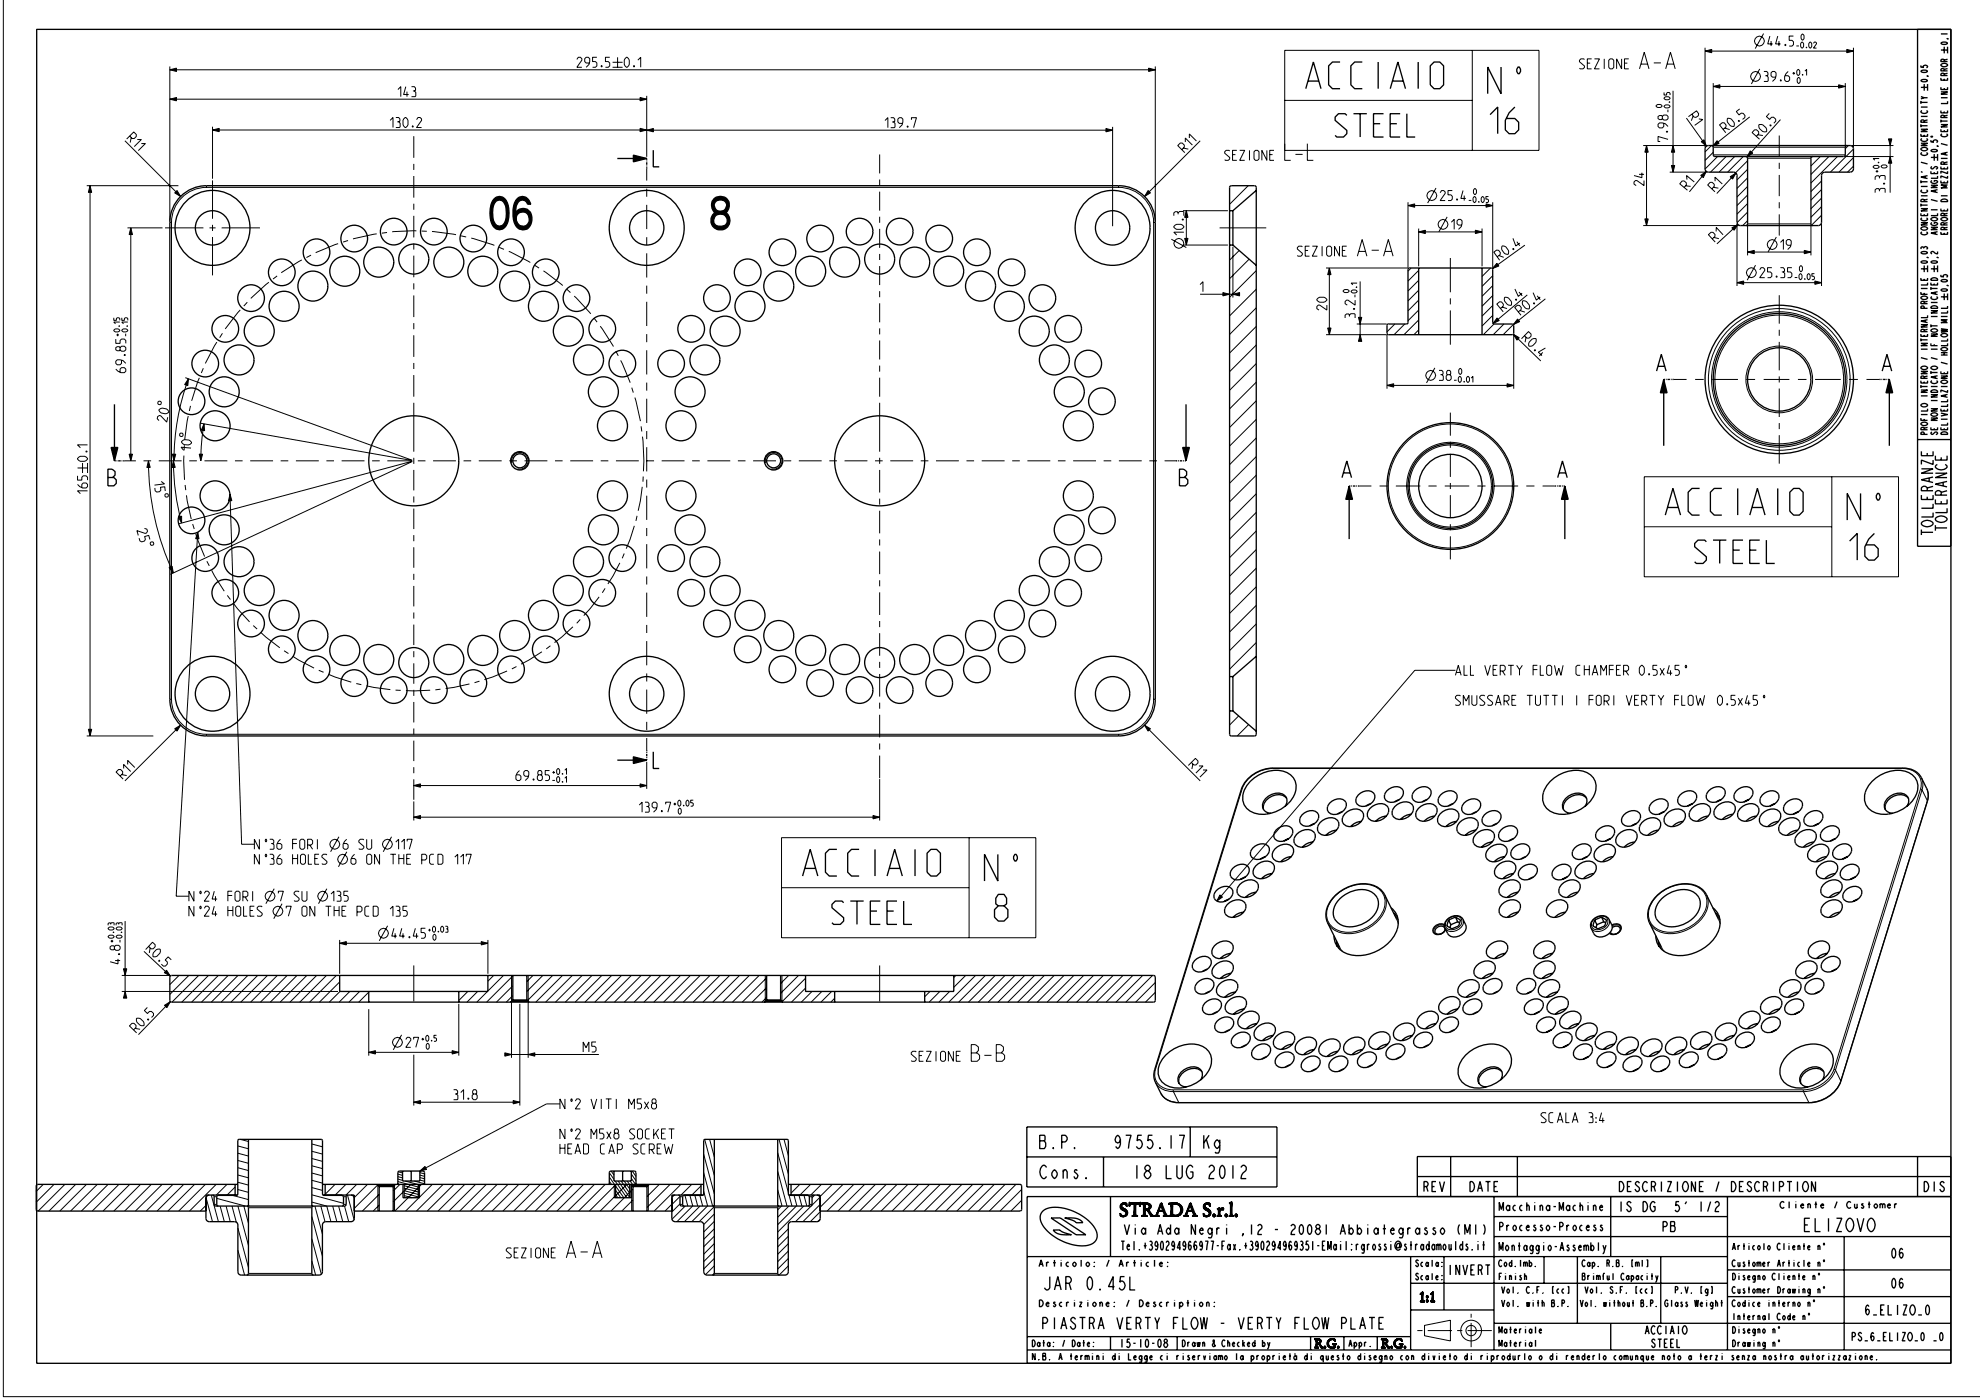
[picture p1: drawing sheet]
<svg xmlns="http://www.w3.org/2000/svg" width="594mm" height="420mm" viewBox="0 0 594 420" stroke-linecap="round" stroke-linejoin="round" font-family="sans-serif">
<g fill="#000" stroke="#000" stroke-width=".4">
<path d="M189.9 46.5l4 1-4 1zM147.1 65.9h.8a1.81 1.81 0 0 0 1.5 1.8 1.81 1.81 0 0 0 2-1.2l.4-1.6-.1-3h.7a7.2 7.2 0 0 1-1.4 6.6 2.51 2.51 0 0 1-3.7-1.9zM148.1 59.8a2.43 2.43 0 0 1 2.6-.7 2.43 2.43 0 0 1 1.6 2.1l.1 .7h-.7a1.81 1.81 0 0 0-1.6-1.9 1.81 1.81 0 0 0-2 1.3l-.3 1.6 .1 3h-.8a8.4 8.4 0 0 1 1-6.1zM155.1 63.2a2.66 2.66 0 0 1 3.1-.4 2.66 2.66 0 0 1 1.3 2.8 3 3 0 0 1-2.4 3.3h-.4v-1.1a2.11 2.11 0 0 0 1.9-2.6 2.11 2.11 0 0 0-2.9-1.4 2 2 0 0 0-.9 2.1h-.8l.2-1.5zM154.9 59.8a2.43 2.43 0 0 1 2.6-.7 2.43 2.43 0 0 1 1.7 2.1h-1a1.58 1.58 0 0 0-1.2-1.2 1.58 1.58 0 0 0-1.6 .6 7.3 7.3 0 0 0 0 6.5l.5 .5 .8 .2v1.1a3.7 3.7 0 0 1-2.9-4 6.7 6.7 0 0 1 1.1-5.1zM213.4 61.2h.8a1.97 1.97 0 0 0 1.5 2.2v.8a1.87 1.87 0 0 0-1.7 2.4h-.8a2.95 2.95 0 0 1 1.1-2.8 3.3 3.3 0 0 1-.9-2.6zM214.2 59.5a2.73 2.73 0 0 1 4.3 .9 2.73 2.73 0 0 1-2.2 3.8v-.8a1.74 1.74 0 0 0 1.6-2.1 1.74 1.74 0 0 0-2.2-1.3l-.8 .2-.7 1h-.8l.1-.8zM215.7 63.4a2.83 2.83 0 0 1 3.1 2.5 2.83 2.83 0 0 1-2.4 3.1 2.83 2.83 0 0 1-3.2-2.4h.8a2.24 2.24 0 0 0 2 1.3 2.24 2.24 0 0 0 2.1-1.3 1.97 1.97 0 0 0-2.4-2.4zM498.9 113.8l1 4h-2zM566.5 113.8l1 4h-2zM33.3 134.2h2l-1 4zM354.6 134.2h2l-1 4z"/>
<path d="M404.6 145.7l1 4h-2zM469.2 145.7l1 4h-2zM189.9 226.9l4 1-4 1zM335.8 364l.3-.1zM335.8 364.1l.3-.2v.2zM335.9 364.2h.2zM335.9 361.6l.5-.1zM335.9 361.8l.5 .1zM335.9 362h.6zM335.9 362.1l.8 .1zM335.9 364.6h.9zM336 361.4h.4z"/>
<path d="M336 362.3h.8zM335.8 364l.2-.1zM336.1 361.2h.4zM336.1 362.4h.9zM336.1 362.5h1.1zM335.8 364.1h.3zM336.1 364.2l-.2 .4zM335.9 364.2h.2l-.2 .4zM336 364.7l1.5-.1zM336.1 364.7l1.4-.1zM336.2 362.6h1.2zM336.2 364.3l-.3 .3z"/>
<path d="M336.2 361h.7zM335.9 364.6l.5-.2zM336.3 362.6h1.1zM336.3 362.7h1.2zM336 361.4l.4 .1-.5 .1zM335.9 361.8l.5-.2zM335.9 361.6h.5l-.5 .2zM335.9 364.6l.6-.1zM336.4 360.9h1.5zM336 361.4l.5-.1zM336.1 361.2l.4 .1-.5 .1zM335.9 362.1h.7z"/>
<path d="M335.9 362h.6l-.6 .1zM335.9 364.6h.7zM336.5 362.7h1zM336.6 362.8h1.1zM336.4 364.8l.9-.1zM336.6 364.8l.7-.1zM336.6 360.8l1.1 .1zM336.1 361.2l.6-.1zM336.8 362.9h1zM335.9 364.6h1zM336.1 361.2l.7-.2zM336.2 361h.6l-.7 .2z"/>
<path d="M335.9 364.6h1.2zM336.9 360.8h.5zM336.9 363h1zM336.2 361h.8zM337.1 364.6l.6-.1zM336.6 364.8h.5zM337 361l.9-.1zM337.2 361h.7zM337.1 363.1l.8-.1zM337.2 363.2l.7-.2 .1 .2zM336.1 364.7h1.2zM337.3 364.5l.5-.1z"/>
<path d="M336.6 360.8h1zM336.6 360.8h.8zM337.4 363.3h.7zM337.3 361h.6zM337.4 364.4l.5-.1zM337.5 363.4h.6zM337.4 361.1l.5-.1zM337.5 361.2l.4-.2v.2zM335.9 364.6h1.6zM337.5 364.3l.5-.2zM337.6 363.5l.5-.1zM337.6 361.3l.3-.1z"/>
<path d="M337.6 361.4l.3-.2v.2zM337.6 363.6l.5 .1zM337.6 364.1l.5-.1zM337.7 363.7h.4zM337.7 364l.4-.1zM337.7 361.5l.2-.1zM337.7 363.9h.4zM337.2 364.6l.5-.1zM336.4 360.9h1.3zM337.7 361.6h.3zM337.7 361.7l.3-.1zM337.8 361.7l.2-.1z"/>
<path d="M337.5 361.2h.4zM337.6 361.4h.3zM337.7 361.6h.2zM337.7 361.6l.2-.1zM337.7 361.5h.2zM337.4 364.4l.6-.1zM337.5 364.3h.5zM337.2 363.2h.8zM337.6 364.1h.4l-.5 .2zM337.7 364h.4zM337.6 363.5h.5zM337.7 363.7l.4 .1z"/>
<path d="M337.7 363.9h.4l-.4 .1zM338.6 361.3l.3-.1zM338.6 361.5l.3-.1zM338.6 361.6l.2-.1zM338.6 361.7l.2-.2zM338.6 360.9l3.4-.1zM338.6 361l3.4-.1zM338.6 361h3.4zM338.6 361l.9 .1zM338.6 361.2l.5-.1zM338.6 361.7h.2zM338.6 360.6h.2z"/>
<path d="M338.6 360.6l.3 .1zM338.6 361.5h.2zM338.6 360.9l.3-.1zM338.6 360.6l.3 .1-.3 .2zM338.6 361.3l.3 .1zM338.6 360.9l.5-.1zM338.6 361.3l.4-.1zM338.6 361.2h.4l-.4 .1zM338.6 360.9l.6-.1zM338.6 360.9l.8-.1zM339.2 361.1h.3zM338.6 361.2l.6-.1z"/>
<path d="M338.6 361l.6 .1zM338.6 360.9l2.7-.1zM339.5 364.6h1.6zM339.5 364.7l1.6-.1zM339.5 364.7h1.6zM339.6 364.7h1.5zM339.7 364.5h1.1zM339.5 364.6l1.3-.1zM339.5 364.6l.2-.1zM339.7 364.7h1.4zM339.8 364.5h.9zM339.8 364.7h1.3z"/>
<path d="M339.9 364.5h.7zM340 364.4h.6zM340 364.1l.5 .1zM340 364.2h.5zM340 364.3l.5-.1zM339.5 361.1l2.5-.1zM340.5 361.1v2.8h-.4zM339.9 364.7h1.2zM340.1 364.7h1zM340.3 364.7h.8zM340.1 361.1l1.9-.1zM340.1 361.1h.4l-.4 2.8z"/>
<path d="M340 364.1l.5-.2zM340.1 363.9h.4l-.5 .2zM340 364.3h.5zM339.9 364.5l.7-.1zM339.8 364.5h.8zM339.7 364.5h1zM340.5 364.7h.6zM340.7 364.7h.4zM339.5 364.6l1.6-.1zM340.8 364.7h.3zM340.9 364.7h.2zM340.5 361.1l1.5-.1z"/>
<path d="M338.6 360.9l2.8-.1zM341.2 361.1l.8-.1zM338.6 360.9l2.9-.1zM341.4 361.1l.6-.1zM338.6 360.9l3-.1zM341.5 361.1l.5-.1zM341.6 360.8l.4-.1zM341.6 361.1l.4-.1zM341.6 361.2l.4-.2zM341.7 361.2l.3-.2v.2zM341.7 361.3l.3-.1zM341.7 361.4l.3-.2z"/>
<path d="M341.7 361.5l.2-.1zM341.9 361.4v.2h-.2zM341.7 360.7h.3zM341.7 361.7l.2-.1zM341.8 360.6h.2zM341.8 361.7l.1-.1zM341.7 361.4h.2zM341.7 361.6h.2zM341.7 361.2h.3zM338.6 360.9h3.4l-3.4 .1zM341.7 360.8l.3-.1zM341.7 360.7l.3-.1z"/>
<path d="M342.3 360.9h1.9zM342.3 360.9h2.2zM342.3 361l2.2-.1zM342.3 361h2.4zM342.3 364.6h1.7zM342.3 364.7h1.7zM342.4 360.9h1.8zM342.4 364.6h1.5zM342.4 364.7h1.6zM342.4 360.9l.3-.1zM342.4 360.9l.1-.1zM342.4 361h2.3z"/>
<path d="M342.5 364.7h1.5zM342.6 364.5h1.2zM342.4 364.6l1.4-.1zM342.4 364.6l.2-.1zM342.5 361h2.2zM342.4 360.9l.4-.1zM342.7 361.1h1.1zM342.7 364.5h.9zM342.6 364.7h1.4zM342.8 361.1h.8zM342.4 360.9l.5-.1zM342.8 361.2h.7z"/>
<path d="M342.8 364.4h.7zM342.9 361.2l.5 .1zM342.9 364.3l.5 .1zM342.9 361.4l.5-.1zM342.9 361.5l.5-.1zM342.9 364.2l.5-.1zM342.9 361.7l.5-.2v1zM343.4 362.7v1.2h-.5zM342.9 364l.5-.1v.2zM342.4 360.9l.6-.1zM342.7 364.7h1.3zM342.4 360.9l.8-.1z"/>
<path d="M342.4 360.9l.9-.1zM343 364.7h1zM342.4 360.9l1.1-.1zM343.2 364.7h.8zM342.8 361.2h.6zM342.9 361.4h.5zM342.9 361.5h.5l-.5 .2zM343.4 362.5v.2zM343.4 362.5l-.5 1.4zM342.9 361.7l.5 .8-.5 1.4zM342.9 363.9h.5l-.5 .1zM342.9 364l.5 .1-.5 .1z"/>
<path d="M342.9 364.2l.5 .1zM342.4 360.9l1.2-.1zM342.8 361.2l.7-.1zM342.8 361.1h.7zM342.7 364.5l.8-.1zM343.4 362.7h.9zM343.5 362.7h.9zM343.5 362.5l-.1 .2zM343.3 364.7h.7zM342.6 364.5h1zM342.4 360.9l1.4-.1zM342.7 361.1h.9z"/>
<path d="M343.7 362.8h.8zM343.5 364.7h.5zM343.4 362.7l.5-.2zM342.4 360.9l1.5-.1zM342.6 361.1h1.2zM342.6 361.1l2.1-.1zM342.4 364.6l1.5-.1zM343.7 364.7h.3zM343.9 362.8h.6zM343.8 364.7h.2zM342.4 360.9l1.6-.1zM343.9 362.5l.9-.1z"/>
<path d="M343.4 362.7l.5-.2h.8zM343.9 362.9l.6-.1zM343.9 362.9h.7zM343.8 361.1l.9-.1zM344 363h.6zM342.3 364.7l1.7-.1zM344 363l.7 .1zM344 361.1l.7-.1zM344.1 361.1h.8zM344.1 363.1h.6zM344.2 362.4l.7-.1zM344.3 361.2h.7z"/>
<path d="M344.2 363.2l.5-.1zM344.3 363.3l.4-.2-.4 .4zM344.7 363.1l.6 .9-1-.5zM344.5 362.2h.6zM343.4 362.7l1.1-.1zM344.4 361.3l.6-.1zM344.5 361.4l.5-.2 .1 .2zM344.5 362.1h.6zM344.6 361.5l.6 .1zM344.6 361.7l.6-.1v.2zM344.6 362l.6-.1zM344.6 361.8h.6z"/>
<path d="M343.4 362.7l1.3-.2zM344.1 362.5l.7-.1zM344.5 362.2l.4 .1-.5 .1zM344.9 364.4h.7zM345 364.5h.7zM345 364.5h.9zM344.5 362.1l.6 .1zM345.1 364.6h1zM344.5 361.4h.6zM344.6 362l.5 .1h-.6zM344.6 361.8l.6 .1-.6 .1zM345.1 364.7l1-.1z"/>
<path d="M345.2 364.7l.9-.1zM344.6 361.7l.6 .1zM345.3 364l.1 .2-.5 .2zM344.3 363.5l1 .5-.4 .4zM345.3 364.7h.8zM344.9 364.4l.5-.2 .1 .1zM345.4 364.7h.7zM345.5 364.7h.6zM345.6 364.7h.5zM345.1 364.6l.9-.1zM345.8 364.7h.3zM345.1 364.6h.9z"/>
<path d="M345.9 364.7h.2zM345.2 364.7h.9zM346.2 364.6h1.4zM346.3 364.7l1.3-.1zM346.5 364.5h.8zM346.2 364.6l1.1-.1zM346.3 364.5h.2zM346.4 364.7l1.2-.1zM346.6 364.5l.5-.1zM346.6 364.5h.5zM346.5 364.7l1.1-.1zM346.8 364.3l.3 .1z"/>
<path d="M346.8 364.2h.3zM346.7 364.7l.9-.1zM346.9 364h.3zM346.9 364.1l.3-.1zM346.8 364.2l.3 .1zM346.8 364.2l.3-.1zM346.9 364.1h.2zM346.5 364.5h.6zM346.8 364.7l.8-.1zM346.2 364.6l1.3-.1zM347.2 364.7l.4-.1zM347.3 364.7l.3-.1z"/>
<path d="M347.4 363.2l-.2 .8h-.3zM347.5 363h1.2l-1.3 .2zM347.5 363l-.6 1zM348.1 361.4l-.6 1.6-.6 1zM348 361l.1 .4-1.2 2.6zM348 361l.4-.2-.3 .6zM348.2 360.8h.2zM348 361l.4-.2zM348.4 360.8l.3 2.2-.6-1.6zM347.4 363.2l1.3-.2 .1 .2zM348.4 360.8l.4 2.4zM348.4 360.8l1.2 3.3-.8-.9z"/>
<path d="M348.8 364.6h1.5zM348.9 364.7h1.4zM349 364.5h1.1zM348.8 364.6l1.3-.1zM349 364.7h1.3zM349.1 364.5l.7-.1zM349.1 364.5h.9zM349.1 364.2h.6zM349.2 364.3h.5zM349.2 364.4h.6zM349.1 364.7h1.2zM349.2 364.7h1.1z"/>
<path d="M348.8 363.2l.8 .9-.5 .1zM349.4 364.7h.9zM349 364.5h1zM349.7 364.7h.6zM348.8 364.6l1.4-.1zM350 364.7h.3zM350.1 364.7h.2zM348.9 364.7l1.4-.1zM350.5 360.9h2.7zM350.5 361.1h.3zM350.6 361.1h.2zM350.6 364.6l2.9-.1z"/>
<path d="M350.6 364.7h2.5zM350.6 364.7h2.3zM350.6 360.9l2.4-.1zM350.6 360.9h2.6zM350.5 360.9h.1zM350.6 364.6l.1-.1zM350.5 361.1l1.4-.1zM350.8 361.1l1.1-.1zM350.7 364.7h2.2zM350.9 364.5h1.3zM350.8 364.7h2.1zM350.9 361.1h.9z"/>
<path d="M350.9 364.5h1.1zM351 361.1h.8zM351 364.4h.9zM350.9 364.7h2zM350.6 360.9h.4zM351 361.2l.7-.1zM351 364.3h.7zM351.1 361.3l.5-.1zM351.1 364.3h.6zM351.1 361.4h.5zM351.1 361.5l.5-.1v.1zM351.1 361.7l.5-.2v.3z"/>
<path d="M351.1 363.9l.5-.1zM351.1 364.1h.5zM351.1 361.8h.5l-.5 .2zM351.1 362l.5-.2-.5 1.9zM351.6 361.8v1.9h-.5zM351 364.7h1.9zM351.3 360.8h1.7zM351.2 364.7h1.7zM351.3 364.7h1.6zM351.6 360.8h1.1zM351.1 361.3l.5 .1zM351.1 361.5h.5z"/>
<path d="M351.1 361.7l.5 .1zM351.1 363.9l.5-.2zM351.1 363.7h.5l-.5 .2zM351.1 364.1l.5-.1zM351.1 363.9l.5 .1-.5 .1zM351 361.2h.6zM351.1 364.3l.6-.1zM351.1 364.1h.5l-.5 .2zM351 361.1h.7zM351 364.4h.8zM351.5 364.7h1.4zM350.8 361.1h1z"/>
<path d="M350.9 364.5l1-.1zM351.7 364.7h1.2zM352 360.8h.5zM351.6 360.8h.9zM351.6 360.8h.4zM350.5 361.1l1.5-.1zM350.7 364.5h1.7zM350.7 364.5h1.5zM352 364.7h.9zM350.5 361l2.7-.1zM352.2 361h1.2zM350.5 361.1l1.7-.1z"/>
<path d="M350.5 361h1.7zM350.7 364.5h1.9zM352.2 364.7h.7zM352.4 364.7h.5zM350.7 364.5h2zM352.4 361h1zM351.3 360.8h1.4zM352.7 364.5l1-.1zM352.6 361h.8zM352.8 361.1h.8zM352.9 364.4l1-.1zM351 360.9l2-.1z"/>
<path d="M353 361.1h.6zM353.1 361.2h.7zM353.2 364.3l.8-.1zM350.6 364.7l2.7-.1zM350.6 364.6h2.7zM353.3 361.2h.5zM353.4 361.3l.4-.1 .2 .1zM353.5 364.1l.7-.1zM350.7 364.5h2.8zM353.6 361.5h.5zM353.7 361.6l.4-.1 .2 .1zM353.7 363.9h.6z"/>
<path d="M353.8 361.7l.6 .1zM353.8 363.8l.6-.1zM353.9 361.8h.5l.1 .2zM353.9 363.6l.6-.1-.1 .2zM353.1 364.4l.8-.1zM353.9 362h.6v.1zM353.4 361.3h.6zM354 363.5l.6-.2-.1 .2zM354 363.3l.6-.1v.1zM354 362.2l.5-.1-.5 .3zM354 362.4l.5-.3 .1 .3zM353.3 364.3l.7-.1z"/>
<path d="M354 362.5l.6-.1v.1zM354 362.9l.6-.2v.3zM354 363.1l.6-.1v.2zM354.1 362.7l.5-.2v.2zM353.7 363.9l.5 .1h-.6zM353.7 361.6h.6zM353.8 363.8l.5 .1h-.6zM353.9 363.6l.5 .1-.6 .1zM353.9 361.8l.6 .2zM354 363.5h.5l-.6 .1zM353.9 362l.6 .1-.5 .1zM354 363.3h.6l-.6 .2z"/>
<path d="M354 362.4h.6l-.6 .1zM354 363.1l.6 .1-.6 .1zM354 362.5h.6l-.5 .2zM354 362.9l.6 .1-.6 .1zM354.1 362.7h.5l-.6 .2zM355 364.6h1.3zM355 364.7l1.3-.1zM355.2 364.5h.9zM355 364.6l1.1-.1zM355 364.5h.2zM355.2 364.7l1.1-.1zM355.3 364.5l.5-.1z"/>
<path d="M355.3 364.5h.6zM355.3 364.7l1-.1zM355.5 364.3l.3 .1zM355.5 364.2h.3zM355.4 364.7l.9-.1zM355.6 364h.3zM355.6 364.1l.3-.1zM355.5 364.2l.3 .1zM355.5 364.2l.4-.1zM355.6 364.1h.3zM355.2 364.5h.7zM355.6 364.7l.7-.1z"/>
<path d="M355 364.6l1.2-.1zM355.9 364.7l.4-.1zM356.1 364.7l.2-.1zM356.2 363.2l-.3 .8h-.3zM356.3 363h1.1l-1.2 .2zM356.3 363l-.7 1zM356.8 361.4l-.5 1.6-.7 1zM356.7 361l.1 .4-1.2 2.6zM356.7 361l.4-.2-.3 .6zM357 360.8h.1zM356.7 361l.4-.2zM357.1 360.8l.3 2.2-.6-1.6z"/>
<path d="M356.2 363.2l1.2-.2 .1 .2zM357.1 360.8l.4 2.4zM357.1 360.8l1.3 3.3-.9-.9zM357.6 364.6h1.4zM357.6 364.7h1.4zM357.8 364.5h1zM357.6 364.6l1.2-.1zM357.7 364.7h1.3zM357.9 364.5l.7-.1zM357.9 364.5h.8zM357.9 364.2h.5zM357.9 364.3h.6z"/>
<path d="M358 364.4h.6zM357.8 364.7h1.2zM358 364.7h1zM357.5 363.2l.9 .9-.5 .1zM358.2 364.7h.8zM357.8 364.5h.9zM358.4 364.7h.6zM357.6 364.6l1.3-.1zM358.7 364.7h.3zM358.9 364.7h.1zM357.6 364.7l1.4-.1zM360.8 364l.2-.1z"/>
<path d="M360.8 364.1l.2-.2 .1 .2zM360.8 364.2h.3zM360.9 361.6l.4-.1zM360.9 361.8l.5 .1zM360.9 362h.5zM360.9 362.1l.8 .1zM360.9 364.6h.8zM360.9 361.4h.5zM360.9 362.3h.9zM361.1 361.2h.4zM361 362.4h.9zM361.1 362.5h1z"/>
<path d="M360.8 364.1h.3zM361.1 364.2l-.2 .4zM360.8 364.2h.3l-.2 .4zM361 364.7l1.5-.1zM361.1 364.7l1.4-.1zM361.1 362.6h1.2zM361.2 364.3l-.3 .3zM361.2 361h.7zM360.9 364.6l.5-.2zM361.2 362.6h1.1zM361.3 362.7h1.2zM360.9 361.4l.4 .1-.4 .1z"/>
<path d="M360.9 361.8l.4-.2zM360.9 361.6h.4l-.4 .2zM360.9 364.6l.6-.1zM361.4 360.9h1.4zM360.9 361.4l.5-.1zM361.1 361.2l.3 .1-.5 .1zM360.9 362.1h.7zM360.9 362h.5l-.5 .1zM360.9 364.6h.7zM361.4 362.7h1.1zM361.6 362.8h1zM361.3 364.8l1-.1z"/>
<path d="M361.6 364.8l.7-.1zM361.6 360.8l1.1 .1zM361.1 361.2l.5-.1zM361.7 362.9h1zM360.9 364.6h.9zM361.1 361.2l.6-.2zM361.2 361h.5l-.6 .2zM360.9 364.6h1.1zM361.9 360.8h.4zM361.9 363h1zM361.2 361h.8zM362 364.6l.7-.1z"/>
<path d="M361.6 364.8h.4zM362 361l.9-.1zM362.1 361h.8zM362 363.1l.9-.1zM362.2 363.2l.7-.2 .1 .2zM361.1 364.7h1.2zM362.3 364.5l.5-.1zM361.6 360.8h1zM361.6 360.8h.7zM362.3 363.3h.7zM362.3 361h.6zM362.4 364.4l.5-.1z"/>
<path d="M362.4 363.4h.7zM362.4 361.1l.5-.1zM362.5 361.2l.4-.2v.2zM360.9 364.6h1.6zM362.5 364.3l.5-.2zM362.5 363.5l.6-.1zM362.5 361.3l.4-.1zM362.6 361.4l.3-.2v.2zM362.6 363.6l.5 .1zM362.6 364.1l.4-.1zM362.6 363.7h.5zM362.6 364l.5-.1z"/>
<path d="M362.6 361.5l.3-.1zM362.6 363.9h.5zM362.2 364.6l.5-.1zM361.4 360.9h1.3zM362.7 361.6h.2zM362.7 361.7l.2-.1zM362.8 361.7l.1-.1zM362.5 361.2h.4zM362.6 361.4h.3zM362.7 361.6l.2-.1zM362.6 361.5h.3zM362.5 364.3h.4l-.5 .1z"/>
<path d="M362.2 363.2h.8zM362.6 364.1h.4zM362.6 364h.4zM362.5 363.5h.6zM362.6 363.7l.5 .1zM362.6 363.9h.5l-.5 .1zM363.7 364.3h.7zM363.7 364.4l.7-.1zM363.7 364.5h.7zM363.7 364.6l.7-.1zM363.7 364.6h.7zM363.7 364.7l.7-.1z"/>
<path d="M363.8 364.2h.4zM363.8 364.2h.5zM363.8 364.7h.6zM363.9 364.8l.4-.1zM364 364.1h.1zM363.9 364.2l.2-.1zM363.9 364.8h.3zM363.9 364.2l.3-.1zM364 364.8h.2zM364 364.8h.1zM363.9 364.2h.3zM363.7 364.3l.6-.1z"/>
<path d="M363.8 364.7h.5zM363.7 364.7h.7zM363.7 364.4h.7zM365 364.6h1.2zM365 364.6h1.3zM365 364.7l1.3-.1zM365 364.7h1.3zM365.1 362.5l.7-.2zM365.1 362.6l.7-.3zM365.1 364.7h1.2zM365.1 364.6h.9zM365 364.6h1z"/>
<path d="M365 364.6h.1zM365.2 364.5h.8zM365.2 364.7h1.1zM365.2 362.7l.6-.4zM365.3 364.5l.5-.1zM365.3 364.5h.6zM365.3 362.7l.5-.4zM365.3 362.8l.5-.5v.5zM365.4 362.9l.4-.1zM365.4 363l.6-.2zM365.4 363l.6-.2-.2 .3zM365.4 364.2l.4-.2z"/>
<path d="M365.4 364.3l.4-.1zM365.4 364.4h.4zM365.4 363.1h.4l-.4 .9zM365.8 363.1v.9h-.4zM365.6 362.3h.2zM365.3 364.7h1zM365.6 362.3l.2-.1zM365.1 362.4l.7-.1zM365.3 362.8h.5zM365.4 363l.4 .1zM365.4 364h.4zM365.4 364.2h.4z"/>
<path d="M365.4 364.3h.4zM365.2 364.5h.7zM365.1 364.6l.9-.1zM365.6 364.7h.7zM366 362.6l.9-.1zM366 362.6h.9zM365 364.6h1.1zM366 364.7h.3zM365.8 362.8l.3-.1zM366.1 364.7h.2zM366.2 362.4h.7zM365.8 362.8l.4-.1z"/>
<path d="M365.8 362.8l.5-.1zM366.3 362.3h.6zM366 362.6l.3 .1-.5 .1zM366.4 362.3h.4zM366.3 362.7l.6-.1zM366.4 362.7l.5-.1zM366.5 362.2h.2zM366.5 362.7h.4zM366.6 362.7h.3zM366.7 362.7h.2zM366.4 362.3l.3-.1zM366.3 362.3h.5z"/>
<path d="M366.4 362.7h.5zM366.2 362.4l.7-.1zM366 362.6l.9-.2zM367.3 364.3h.7zM367.3 364.4l.7-.1zM367.3 364.5h.8zM367.3 364.6l.8-.1zM367.3 364.6h.7zM367.4 364.3h.6zM367.4 364.7l.6-.1zM367.4 364.2h.5zM367.4 364.7h.6z"/>
<path d="M367.5 364.8l.4-.1zM367.5 364.2l.3-.1zM367.5 364.8h.4zM367.6 364.8h.3zM367.5 364.2h.4zM367.4 364.3l.5-.1zM367.4 364.7h.5zM367.3 364.4h.7zM368.6 364.6h1.2zM368.6 364.7l1.2-.1zM368.6 364.7h1.2zM368.7 360.7l.7-.1z"/>
<path d="M368.7 360.8l.7-.2zM368.8 364.6h.8zM368.6 364.6h1zM368.6 364.6h.2zM368.8 360.9l.6-.3zM368.8 364.5h.7zM368.7 364.7h1.1zM368.9 360.9l.5-.3zM368.9 364.5h.6zM368.9 364.4l.5 .1zM369 364.2l.4-.2zM369 364.3l.4-.1z"/>
<path d="M369 364.3h.4zM369 361.1l.4-.5zM369.4 360.6l-.4 .8zM369.4 360.6l-.4 3.4v-2.6zM369.4 360.6v3.4h-.4zM368.8 364.7h1zM369.2 360.5h.2zM369.2 364.7h.6zM368.7 360.7l.7-.2zM369 364h.4zM369 364.2h.4zM369 364.3l.4 .1z"/>
<path d="M369.3 364.7h.5zM368.8 364.6l.7-.1zM368.6 364.6h1.1zM369.5 364.7h.3zM369.7 364.7h.1zM370.3 364.3h.7zM370.3 364.4l.7-.1zM370.3 364.5h.8zM370.3 364.6l.8-.1zM370.3 364.6h.7zM370.4 364.3h.6zM370.4 364.7l.6-.1z"/>
<path d="M370.4 364.2h.5zM370.4 364.7h.6zM370.5 364.8l.4-.1zM370.5 364.2l.3-.1zM370.6 364.8h.3zM370.5 364.2h.4zM370.5 364.8h.4zM370.4 364.3l.5-.1zM370.4 364.7h.5zM370.3 364.4h.7zM425.8 388h.4zM425.8 388.1l.3-.1z"/>
<path d="M425.9 388.1h.1zM425.9 390.2h1.2zM425.9 390.3l1.2-.1zM425.9 390.3h1.2zM426 390.3h1.1zM425.8 388.1h.2zM426.1 387.9l.6-.4zM425.9 390.2l.3-.1zM425.9 390.2l.2-.1zM425.8 388h.3zM426.1 390.3h1zM426.2 390.1h.7z"/>
<path d="M425.9 390.2l1-.1zM426.2 387.7l.5-.2zM426.2 390.1h.5zM426.2 390.1h.6zM425.9 388l.4-.1zM426.3 390l.4 .1zM426.2 390.3h.9zM426.3 389.9l.4-.1zM426.3 389.9h.4zM426.7 387.5l-.4 2.3v-1.9zM426.7 387.5v2.3h-.4zM426.3 390.3h.8z"/>
<path d="M426.4 390.3h.7zM426.5 387.5h.2zM426.5 390.3h.6zM426.4 387.6l.3-.1zM426.3 389.8h.4zM426.3 389.9l.4 .1zM425.9 390.2l1.1-.1zM426.8 390.3h.3zM426.9 390.3h.2zM427.7 388.8h.5zM427.7 388.9h.6zM427.7 389l.5-.1z"/>
<path d="M427.7 390h.5zM427.7 390.1l.5-.1zM427.7 390.1h.6zM427.7 390.2l.6-.1zM427.7 390.2h.5zM427.7 388.7h.5zM427.7 389h.5zM427.7 390.3l.5-.1zM427.8 388.7l.3-.1zM427.8 388.7h.4zM427.8 389.1l.4-.1zM427.8 389.9h.3z"/>
<path d="M427.8 389.9h.4zM427.8 390.3h.4zM427.8 389.1h.4zM427.8 388.7l.2-.1zM427.9 389.1h.2zM427.8 389.9h.2zM427.9 390.4l.2-.1zM427.8 389.1h.3zM427.8 390.3h.3zM427.7 390l.5-.1zM427.7 390.3h.5zM427.7 388.9h.5z"/>
<path d="M427.7 390.1h.5zM429 388h.3zM429 388.1l.2-.1zM429 388.1h.1zM429 390.2h1.2zM429 390.3l1.2-.1zM429 390.3h1.2zM429.1 390.3h1.1zM429.2 387.9l.6-.4zM429 390.2l.3-.1zM429 390.2l.2-.1zM429 388h.2z"/>
<path d="M429.2 390.3h1zM429.3 390.1h.7zM429 390.2l1-.1zM429.3 387.7l.5-.2zM429.3 390.1h.5zM429.3 390.1h.6zM429 388l.4-.1zM429.4 390l.4 .1zM429.3 390.3h.9zM429.4 389.9l.4-.1zM429.4 389.9h.4zM429 388l.5-.1z"/>
<path d="M429.8 387.5l-.3 2.3v-1.9zM429.8 387.5v2.3h-.3zM429.4 390.3h.8zM429.5 390.3h.7zM429.6 387.5h.2zM429.6 390.3h.6zM429.5 387.6l.3-.1zM429.5 389.8h.3zM429.4 389.9l.4 .1zM429 390.2l1.1-.1zM430 390.3h.2zM429 390.2l1.2-.1z"/>
<path d="M394.2 401.6l1.3-.1zM394.2 401.6h1.5zM394.2 401.6h1.6zM394.2 404.1h1.1zM394.3 401.5h1.2zM394.3 404h1zM394.2 401.7l1.6-.1zM394.2 404.2l1.1-.1zM394.3 404.2l1-.1zM394.3 401.5h.2zM394.3 401.7l1.5-.1zM394.4 404h.8z"/>
<path d="M394.3 404h.9zM394.4 401.7l1.4-.1zM394.4 404.2l.9-.1zM394.3 401.5h.3zM394.5 401.7h.7zM394.5 404h.6zM394.5 401.7h.6zM394.6 401.8l.4-.1zM394.6 404h.4zM394.6 401.8h.4zM394.6 403.9h.4zM394.6 401.9l.4-.1z"/>
<path d="M394.6 402l.4-.1zM394.6 403.8l.4-.1zM394.6 402.1l.4-.1v.6zM395 402.8v.8h-.4zM394.6 403.7l.4-.1zM394.3 401.5h.4zM394.5 404.2l.8-.1zM394.3 401.5h.5zM394.3 401.5h.6zM394.7 404.2l.6-.1zM394.3 401.5h.7zM394.8 404.2l.5-.1z"/>
<path d="M394.6 401.9h.4zM394.6 402h.4zM395 402.6v.2zM395 402.6l-.4 1zM394.6 402.1l.4 .5-.4 1zM394.6 403.6h.4zM394.6 403.7h.4zM394.6 403.8h.4zM394.3 401.5h.8zM394.5 401.7h.5zM394.5 404h.5zM395 402.8h.5z"/>
<path d="M395 402.8h.6zM395.1 402.7l-.1 .1zM394.9 404.2l.4-.1zM394.4 404h.7zM394.3 401.5h.9zM395.1 402.8l.6 .1zM395.1 404.2l.2-.1zM395 402.8l.3-.1zM394.3 401.5h1zM394.4 401.7h.8zM395.3 402.9h.4zM395.3 402.7l.6-.1z"/>
<path d="M395 402.8l.8-.1zM395.2 401.7l.6-.1zM395.3 403h.5zM395.4 403h.4zM395.3 401.7l.5-.1zM395.5 401.7h.4zM395.4 403.1l.4-.1zM395.5 402.6l.5-.1zM395.5 401.8h.5zM395.5 403.1l.3-.1zM395.5 403.2l.3-.2zM395.8 403l.4 .7-.6-.4z"/>
<path d="M395.7 402.5h.4zM395 402.8l.7-.1zM395.6 401.8h.4zM395.7 401.9h.4zM395.7 402.4l.4-.1zM395.7 402h.4zM395.8 402.1h.4zM395.8 402.3l.3-.1zM395.8 402.2l.4-.1zM395.4 402.6h.5zM395.7 402.5h.3zM396 403.9l.5 .1z"/>
<path d="M396 404h.5zM396 404h.6zM395.7 402.4l.4 .1zM396.1 404.1h.7zM395.8 402.3h.3zM395.8 402.2h.3zM396.2 403.7l.1 .1-.3 .1zM395.6 403.3l.6 .4-.2 .2zM396.2 404.2l.6-.1zM396 403.9h.4zM396.3 404.2l.5-.1zM396.4 404.2l.4-.1z"/>
<path d="M396.5 404.2l.3-.1zM396.1 404.1l.6-.1zM396.6 404.2l.2-.1zM397.1 403.9h.4zM397.1 404h.5zM397.1 404.1l.4-.1zM397.1 404.1h.4zM397.1 403.8h.3zM397.1 403.8h.4zM397.1 404.2l.4-.1zM397.2 404.2h.3zM397.2 403.8l.1-.1z"/>
<path d="M397.2 404.2h.2zM397.2 403.8l.2-.1zM397.2 403.8h.2zM397.1 403.9l.4-.1zM397.1 404.2h.4zM397.1 404h.4zM398 402.7l.3 .1zM398 402.9h.3zM398 403l.4 .1zM398 402.6l.4-.1zM398 403.2h.4zM398 402.5l.4-.1z"/>
<path d="M398 403.3h.4zM398.1 402.3h.4zM398.1 403.4l.4 .1zM398.1 402.2h.4zM398.1 403.5l.5 .1zM398.2 402.1h.4zM398.2 403.6l.5 .1zM398.3 402l.5-.1zM398.3 403.7l.5 .1zM398 402.7l.3 .1-.3 .1zM398 402.7l.4-.1zM398 402.6h.4z"/>
<path d="M398 402.5h.4zM398.4 401.9l.5-.1zM398.4 403.9h.5zM398.1 402.3l.3 .1zM398.1 403.4h.4zM398.1 402.2l.4 .1zM398.5 401.8h.5zM398.5 403.9l.6 .1zM398.2 402.1l.3 .1zM398.6 401.7h.6zM398.6 404h.6zM398.2 402.1l.5-.1z"/>
<path d="M398.3 402h.4zM398.5 403.9h.5zM398.9 401.6h1.1zM398.9 404.1h1.3zM399 401.5h.9zM399 404.2l1.1-.1zM398.5 401.8l.6-.1zM399.2 401.5h.6zM398.7 404.1l.6-.1zM398.6 401.7h.7zM398.7 404.1h.7zM399.3 401.5h.3z"/>
<path d="M399.2 404.2h.8zM399.3 404.2h.7zM398.6 401.7l.8-.1zM398.7 404.1h.8zM398.8 401.6h1.3zM399.5 401.6h.7zM398.6 401.7l.9-.1zM398.7 404.1h.9zM399.6 403h1.1zM399.6 403.1l1.1-.1zM399.6 404.1l.8-.1zM399.2 401.5h.4z"/>
<path d="M399.6 403.1h1.1zM399.6 403h.1zM399.7 404h.7zM399.3 404.2h.4zM399.6 401.6h.6zM399.7 401.7h.6zM399.6 403h.2zM399 401.5h.8zM399.6 403h.4zM399.8 404h.6zM399.9 401.7h.5zM398.9 401.6l1-.1z"/>
<path d="M399.9 404h.5zM400 401.8h.4zM399.6 403h.5zM400 403.9h.4zM399 404.2h1zM398.8 401.6h1.2zM400 403.2h.5zM400.1 403.8l.3-.3zM400.4 403.5v.4h-.4zM400.1 403.7l.3-.2zM400.1 401.9h.3zM400.1 403.3h.3z"/>
<path d="M400.1 403.6l.3-.1zM400.1 403.4l.3-.1zM398.9 404.1h1.2zM400.1 403.5l.3-.1zM399.6 403h.7zM400.2 401.9l.2 .1zM400.2 402.1l.2-.1zM399.9 401.7h.4zM399.6 403h.8zM398.7 404.1h1.6zM398.9 404.1h1.4zM400 401.8l.4-.1z"/>
<path d="M399.6 403h.9zM400.3 402.2l.1-.1zM400.2 402.1h.2zM400.1 403.4h.3zM400.1 403.5h.3zM400.1 403.3l.3-.1zM400 403.2h.4zM399.9 403.2l.8-.1zM399.9 403.2h.6zM399.6 403h1zM399.7 403.1h1zM401.1 403.9h.4z"/>
<path d="M401.1 404h.4zM401.1 404.1l.4-.1zM401.1 404.1h.4zM401.1 403.8h.3zM401.1 403.8h.4zM401.1 404.2l.4-.1zM401.2 404.2h.3zM401.2 403.8l.1-.1zM401.2 404.2h.2zM401.2 403.8l.2-.1zM401.2 403.8h.2zM401.1 403.9l.4-.1z"/>
<path d="M401.1 404.2h.4zM414.2 401.6l1.3-.1zM414.2 401.6h1.5zM414.2 401.6h1.6zM414.2 404.1h1.1zM414.3 401.5h1.2zM414.3 404h1zM414.2 401.7l1.6-.1zM414.2 404.2l1.1-.1zM414.3 404.2l1-.1zM414.3 401.5h.2zM414.3 401.7l1.5-.1z"/>
<path d="M414.4 404h.8zM414.3 404h.9zM414.4 401.7l1.4-.1zM414.4 404.2l.9-.1zM414.3 401.5h.3zM414.5 401.7h.7zM414.5 404h.6zM414.5 401.7h.6zM414.6 401.8l.4-.1zM414.6 404h.4zM414.6 401.8h.4zM414.6 403.9h.4z"/>
<path d="M414.6 401.9l.4-.1zM414.6 402l.4-.1zM414.6 403.8l.4-.1zM414.6 402.1l.4-.1v.6zM415 402.8v.8h-.4zM414.6 403.7l.4-.1zM414.3 401.5h.4zM414.5 404.2l.8-.1zM414.3 401.5h.5zM414.3 401.5h.6zM414.7 404.2l.6-.1zM414.3 401.5h.7z"/>
<path d="M414.8 404.2l.5-.1zM414.6 401.9h.4zM414.6 402h.4zM415 402.6v.2zM415 402.6l-.4 1zM414.6 402.1l.4 .5-.4 1zM414.6 403.6h.4zM414.6 403.7h.4zM414.6 403.8h.4zM414.3 401.5h.8zM414.5 401.7h.5zM414.5 404h.5z"/>
<path d="M415 402.8h.5zM415 402.8h.6zM415.1 402.7l-.1 .1zM414.9 404.2l.4-.1zM414.4 404h.7zM414.3 401.5h.9zM415.1 402.8l.6 .1zM415.1 404.2l.2-.1zM415 402.8l.3-.1zM414.3 401.5h1zM414.4 401.7h.8zM415.3 402.9h.4z"/>
<path d="M415.3 402.7l.6-.1zM415 402.8l.8-.1zM415.2 401.7l.6-.1zM415.3 403h.5zM415.4 403h.4zM415.3 401.7l.5-.1zM415.5 401.7h.4zM415.4 403.1l.4-.1zM415.5 402.6l.5-.1zM415.5 401.8h.5zM415.5 403.1l.3-.1zM415.5 403.2l.3-.2z"/>
<path d="M415.8 403l.4 .7-.6-.4zM415.7 402.5h.4zM415 402.8l.7-.1zM415.6 401.8h.4zM415.7 401.9h.4zM415.7 402.4l.4-.1zM415.7 402h.4zM415.8 402.1h.4zM415.8 402.3l.3-.1zM415.8 402.2l.4-.1zM415.4 402.6h.5zM415.6 402.6l.4-.1z"/>
<path d="M416 403.9l.5 .1zM416 404h.5zM416 404h.6zM415.7 402.4l.4 .1zM416.1 404.1h.7zM415.8 402.3h.3zM415.8 402.2h.3zM416.2 403.7l.1 .1-.3 .1zM415.6 403.3l.6 .4-.2 .2zM416.2 404.2l.6-.1zM416 403.9h.4zM416.3 404.2l.5-.1z"/>
<path d="M416.4 404.2l.4-.1zM416.5 404.2l.3-.1zM416.1 404.1l.6-.1zM416.6 404.2l.2-.1zM417.1 403.9h.4zM417.1 404h.5zM417.1 404.1l.4-.1zM417.1 404.1h.4zM417.1 403.8h.3zM417.1 403.8h.4zM417.1 404.2l.4-.1zM417.2 404.2h.3z"/>
<path d="M417.2 403.8l.1-.1zM417.2 404.2h.2zM417.2 403.8l.2-.1zM417.2 403.8h.2zM417.1 404.2h.4zM417.1 404h.4zM418 402.7l.3 .1zM418 402.9h.3zM418 403l.4 .1zM418 402.6l.4-.1zM418 403.2h.4zM418 402.5l.4-.1z"/>
<path d="M418 403.3h.4zM418.1 402.3h.4zM418.1 403.4l.4 .1zM418.1 402.2h.4zM418.1 403.5l.5 .1zM418.2 402.1h.4zM418.2 403.6l.5 .1zM418.3 402l.5-.1zM418.3 403.7l.5 .1zM418 402.7l.3 .1-.3 .1zM418 402.7l.4-.1zM418 402.6h.4z"/>
<path d="M418 402.5h.4zM418.4 401.9l.5-.1zM418.4 403.9h.5zM418.1 402.3l.3 .1zM418.1 403.4h.4zM418.1 402.2l.4 .1zM418.5 401.8h.5zM418.5 403.9l.6 .1zM418.2 402.1l.3 .1zM418.6 401.7h.6zM418.6 404h.6zM418.2 402.1l.5-.1z"/>
<path d="M418.3 402h.4zM418.5 403.9h.5zM418.9 401.6h1.1zM418.9 404.1h1.3zM419 401.5h.9zM419 404.2l1.1-.1zM418.5 401.8l.6-.1zM419.2 401.5h.6zM418.7 404.1l.6-.1zM418.6 401.7h.7zM418.7 404.1h.7zM419.3 401.5h.3z"/>
<path d="M419.2 404.2h.8zM419.3 404.2h.7zM418.6 401.7l.8-.1zM418.7 404.1h.8zM418.8 401.6h1.3zM419.5 401.6h.7zM418.6 401.7l.9-.1zM418.7 404.1h.9zM419.6 403h1.1zM419.6 403.1l1.1-.1zM419.6 404.1l.8-.1zM419.2 401.5h.4z"/>
<path d="M419.6 403.1h1.1zM419.6 403h.1zM419.7 404h.7zM419.3 404.2h.4zM419.6 401.6h.6zM419.7 401.7h.6zM419.6 403h.2zM419 401.5h.8zM419.6 403h.4zM419.8 404h.6zM419.9 401.7h.5zM418.9 401.6l1-.1z"/>
<path d="M419.9 404h.5zM420 401.8h.4zM419.6 403h.5zM420 403.9h.4zM419 404.2h1zM418.8 401.6h1.2zM420 403.2h.5zM420.1 403.8l.3-.3zM420.4 403.5v.4h-.4zM420.1 403.7l.3-.2zM420.1 401.9h.3zM420.1 403.3h.3z"/>
<path d="M420.1 403.6l.3-.1zM420.1 403.4l.3-.1zM418.9 404.1h1.2zM420.1 403.5l.3-.1zM419.6 403h.7zM420.2 401.9l.2 .1zM420.2 402.1l.2-.1zM419.9 401.7h.4zM419.6 403h.8zM418.7 404.1h1.6zM418.9 404.1h1.4zM420 401.8l.4-.1z"/>
<path d="M419.6 403h.9zM420 403.9l.4 .1zM420.3 402.2l.1-.1zM420.2 402.1h.2zM420.1 403.4h.3zM420.1 403.5h.3zM420.1 403.3l.3-.1zM420 403.2h.4zM419.9 403.2l.8-.1zM419.9 403.2h.6zM419.6 403h1zM419.7 403.1h1z"/>
<path d="M421.1 403.9h.4zM421.1 404h.4zM421.1 404.1l.4-.1zM421.1 404.1h.4zM421.1 403.8h.3zM421.1 403.8h.4zM421.1 404.2l.4-.1zM421.2 404.2h.3zM421.2 403.8l.1-.1zM421.2 404.2h.2zM421.2 403.8l.2-.1zM421.2 403.8h.2z"/>
<path d="M421.1 404.2h.4z"/>
</g>
<g fill="none" stroke="#000" stroke-width=".4">
<path d="M11 8.8h574v400h-574zM401.8 18.6h-2.3l-1.1 1.1v5.8l1.1 1.1h2.3M408.5 18.6h-2.3l-1.1 1.1v5.8l1.1 1.1h2.3M413.3 18.6v8M425.3 18.6v8M428.9 19.7l1.1-1.1h1.7l1.2 1.1v5.8l-1.2 1.1h-1.7l-1.1-1.1zM575 8.8h10v155h-10zM576 19.6v.5l.8 .1-.1-.1a.66 .66 0 0 1 .6-.6 .66 .66 0 0 1 .7 .6l-.3 .2M582 15h2M582 10.2h2M582.2 19.2l1.1-.2 .7 .4a1.12 1.12 0 0 1-1 .6 1.12 1.12 0 0 1-1-.6zM582.2 12.8l1.1-.2 .7 .4-.3 .2-1 .1-.5-.2-.2-.1z"/>
<path d="M583 18.5v-.5l-.3-.2-.7 .2v.5h2M583 14v2M584 11.6l-.2 .1h.5M584 17.8l-1 .2M584 14v2M391.5 26.6l2.3-8 2.3 8M392.3 24.3h3.1M403.9 34.6l-.5-.5h-2l-1 1v1l3.5 3v1l-1 1h-2l-.5-.5M405.9 34.1h4M407.9 34.1v7M411.9 37.1h2M414.9 34.1h-3v7h3"/>
<path d="M416.9 37.1h2M416.9 26.6l2.3-8 2.3 8M417.6 24.3h3.1M419.9 34.1h-3v7h3M421.9 34.1v7h2.5M446.8 34.4l2.3-2.3v8M450.1 20.1v8l-4-8v8M454.2 32.1l-1.7 1.7-1.1 2.3v2.9l1.1 1.1h1.7l1.2-1.1v-2.3l-1.2-1.2h-2.4M455.2 20.1h.4l.4 .7v.6l-.4 .7h-.4l-.4-.7v-.6zM576 38.8h2l-2 .7h2M576 30.3v.8M576 37.3v.8"/>
<path d="M576 37.7h2M576 34.9h2M576 32.1h2M576 30.7h2M576 29l1 .3M576 26.2h2M576.2 24l1.1-.2 .7 .4-.7 .3h-.6l-.5-.2-.2-.1zM576.2 21.2l1.1-.2 .7 .4-.3 .2-1 .1-.5-.2-.2-.1zM576.3 33.2l-.3 .2a1.12 1.12 0 0 0 2 0l-.3-.2M577 36.7v-.5l-.3-.2-.7 .2v.5h2M577 25.2v2M578 29.3h-1l-1 .4"/>
<path d="M578 22.8l-.2 .1h.5M578 36l-1 .2M578 25.2v2M582 38.8v.7h2v-.7M582 37.4h2l-2 .7h2M582 33.2v.7h2v-.7M582 27.6h2l-2 .7h2M582 26.2v.7h2v-.7M582 23.4v.7h2v-.7M582 35.9v.8M582 36.3h2M582 29.3h2"/>
<path d="M583 35.3v-.5l-.3-.2-.7 .2v.5h2M583 22.7v-.5l-.3-.2-.7 .2v.5h2M583 21.3v-.5l-.3-.2-.7 .2v.5h2M583 23.6v.5M583 26.4v.5M583 33.4v.5M583 39v.5M584 30.4v.7h-2M584 34.6l-1 .2M584 22l-1 .2M584 20.6l-1 .2M54.2 58.9a11 11 0 0 1 7.7-3.2h273.5a11 11 0 0 1 11 11v143a11 11 0 0 1-11 11h-273.5a11 11 0 0 1-11-11v-143a11 11 0 0 1 3.3-7.8z"/>
<path d="M185.1 47.5h8.8v.4M193.9 48.2v.2M193.9 48.7v.7M193.9 49.6v.3M193.9 50.1v.4M195.9 45v5h1.8M368.8 55.9l.4-.2h7l.5 .5v164l-.5 .5h-7l-.5-.5zM376.7 57.1l-7 6.1M511.6 43.9l.7-.3h42.5a1 1 0 0 1 1 1v6a1 1 0 0 1-1 1h-7.6a1 1 0 0 0-1 1v14a1 1 0 0 1-1 1h-23.3a1 1 0 0 1-1-1v-14a1 1 0 0 0-1-1h-7.6a1 1 0 0 1-1-1v-6zM523.5 46.9l.5 .5v19.7l-.5 .5M543.5 46.9l-.5 .5v19.7l.5 .5M553.8 43.6l-.4 .3-.1 2.5-.5 .5h-38.6l-.4-.2-.1-2.6-.5-.5"/>
<path d="M576 43h2l-2 .7h2M576 40.2v.7h2v-.7M576 54.1v.8M576 58.7h2M576 55.9h2M576 54.5h2M576 51.4l.5 .3M576 48.6l2 .6M576.2 44.4l1.1-.2 .7 .4a1.12 1.12 0 0 1-1 .6 1.12 1.12 0 0 1-1-.6zM576.3 57l-.3 .2a1.12 1.12 0 0 0 2 0l-.3-.2M576.3 45.8l-.3 .2a1.12 1.12 0 0 0 2 0l-.3-.2M576.3 41.6l-.3 .2a1.12 1.12 0 0 0 2 0l-.3-.2"/>
<path d="M577 40.4v.5M577.3 52.8v.6M578 52.7l-2 .4 2 .4M578 59.8l-1 .2M579 55.6h2l-2 .7h2M579 51.4v.7h2v-.7M579 42v.5l.8 .1-.1-.1a.66 .66 0 0 1 .6-.6 .66 .66 0 0 1 .7 .6l-.3 .2M579 40.9l.5 .1zM579 59.8l2 .6M579 47.2h2M579.2 45l1.1-.2 .7 .4-.3 .2-1 .1-.5-.2-.2-.1zM579.3 54.2l-.3 .2a1.12 1.12 0 0 0 2 0l-.3-.2h-.7v.3"/>
<path d="M579.3 50l-.3 .4 .6 .2a.71 .71 0 0 1 .6-.6 .71 .71 0 0 1 .8 .4l-.5 .3M580 46.2v2M580 51.6v.5M580.3 57v.6M581 56.9l-2 .4 2 .4M581 52.8v.7h-2M581 43.8l-.2 .1h.5M581 46.2v2M582 54.2v.7h2v-.7M582 50v.7h2v-.7M582 58.7h2M582 47.5h2"/>
<path d="M582 43l2 .6M582.2 59.9a1.08 1.08 0 0 1 1.8 .6h-2zM582.3 40.2l-.3 .2a1.12 1.12 0 0 0 2 0l-.3-.2M583 49.3v-.5l-.3-.2-.7 .2v.5h2M583 50.2v.5M583 54.4v.5M583.3 45.8v.6M584 55.5h-2l1.7 .4-1.7 .4h2M584 52.8v.7l-2-.7v.7M584 51.4v.7l-2-.7v.7M584 45.7l-2 .4 2 .4M584 48.6l-1 .2"/>
<path d="M368.7 73.5h1M368.7 63.2h1M369.7 63.2v10.3M369.7 73.5l7 6.1M576 66.8h2l-2 .7h2M576 64v.7h2v-.7M576 62.6h2l-2 .7h2M576 61.1v.8M576 61.5h2M576.2 68.2l1.1-.2 .7 .4a1.12 1.12 0 0 1-1 .6 1.12 1.12 0 0 1-1-.6zM576.2 78.4l1.1-.2 .7 .4-.3 .2-1 .1-.5-.2-.2-.1zM576.2 75.6l1.1-.2 .7 .4-.7 .3h-.6l-.5-.2-.2-.1z"/>
<path d="M576.2 74.6l-.2-.1 .2-.4 .3-.1 .3 .3a.57 .57 0 0 1 .7-.4 .57 .57 0 0 1 .4 .7l-.2 .1M576.3 69.6l-.3 .2a1.12 1.12 0 0 0 2 0l-.3-.2M576.3 65.4l-.3 .2a1.12 1.12 0 0 0 2 0l-.3-.2M576.8 74.3v.2M577 60.5v-.5l-.3-.2-.7 .2v.5h2M577 64.2v.5M577 79.6v2M578 77.2l-.2 .1h.5M578 79.6v2M579 68.2h2l-2 .7h2M579 62.9h2M579.2 65.4l1.1-.2 .7 .4a1.12 1.12 0 0 1-1 .6 1.12 1.12 0 0 1-1-.6z"/>
<path d="M579.2 78.4l1.1-.2 .7 .4-.3 .2-1 .1-.5-.2-.2-.1zM579.3 66.8l-.3 .2a1.12 1.12 0 0 0 2 0l-.3-.2h-.7v.3M580 79.6v2M580.3 69.6v.6M581 69.5l-2 .4 2 .4M581 64v.7h-2M581 77.2l-.2 .1h.5M581 75.4v.7l-1-.4a.57 .57 0 0 0-.5-.3 .57 .57 0 0 0-.5 .4l.3 .3M581 79.6v2M582 69.6v.7h2v-.7M582 62.6v.7h2v-.7M582.2 65.4l1.1-.2 .7 .4a1.12 1.12 0 0 1-1 .6 1.12 1.12 0 0 1-1-.6z"/>
<path d="M583 68.9v-.5l-.3-.2-.7 .2v.5h2M583 67.5v-.5l-.3-.2-.7 .2v.5h2M583 64.7v-.5l-.3-.2-.7 .2v.5h2M583 62.8v.5M583 69.8v.5M584 68.2l-1 .2M584 66.8l-1 .2M584 64l-1 .2M422.3 80.6l.3-.2h24.8l.2 .4 .1 16.2 .3 .2h5.7l.2 .4-.1 2.6-.3 .2-37.4-.1-.2-.3v-2.4l.2-.4h5.7l.4-.2zM425.4 80.4v20M444.4 80.4v20M576 97.4h2l-2 .7h2"/>
<path d="M576 87.6v.7h2M576 83.4v.7h2v-.7M576 86.5h2M576 80.6h2M576.2 89l1.1-.2 .7 .4a1.12 1.12 0 0 1-1 .6 1.12 1.12 0 0 1-1-.6zM577 99.5v-.5l-.3-.2-.7 .2v.5h2M577 92.5v-.5l-.3-.2-.7 .2v.5h2M577 91.1v-.5l-.3-.2-.7 .2v.5h2M577 83.6v.5M577 87.8v.5M577.3 96v.6M578 95.9l-2 .4 2 .4"/>
<path d="M578 94.6v.7h-2M578 84.8v.7h-2M578 98.8l-1 .2M578 90.4l-1 .2M579 93.2h2l-2 .7h2M579 84.8v.7h2v-.7M579 86.5h2M579 80.6h2M579 86.1v.8M579 97.3v.8M579 97.7h2M579 94.9h2"/>
<path d="M579 90.7h2M579.2 98.8l1.1-.2 .7 .4a1.12 1.12 0 0 1-1 .6 1.12 1.12 0 0 1-1-.6zM579.2 91.9a1.08 1.08 0 0 1 1.8 .6h-2zM579.2 83.5a1.08 1.08 0 0 1 1.8 .6h-2zM579.3 89l-.3 .2a1.12 1.12 0 0 0 1 .6 1.12 1.12 0 0 0 1-.6l-.3-.2M580 85v.5M580.3 87.6v.6M581 87.5l-2 .4 2 .4M582 98.6l2 .2-2 .3 2 .3-2 .2M582 82.4v.5l.8 .1-.1-.1a.66 .66 0 0 1 .6-.6 .66 .66 0 0 1 .7 .6l-.3 .2M582 94.9h2M582 89h2"/>
<path d="M582.2 86.8l1.1-.2 .7 .4-.3 .2-1 .1-.5-.2-.2-.1zM582.2 84l1.1-.2 .7 .4-.7 .3h-.6l-.5-.2-.2-.1zM583 88v2M584 95.9h-2l1.7 .4-1.7 .4h2M584 93.2v.7h-2M584 91.8v.7h-2M584 85.6l-.2 .1h.5M584 88v2M496.7 111.3l1.5-5 1.4 5M497.2 109.8h1.9M499.3 113.8h-.4v19.9M499.5 113.8h.3"/>
<path d="M500 113.8h.8M501 113.8h.3M501.5 113.8h.4M563.5 113.8h.4M564.2 113.8h.2M564.4 111.3l1.4-5 1.5 5M564.7 113.8h.7M564.9 109.8h1.9M565.7 113.8h.2M566.2 113.8h.3v19.9M576 117h2l-2 .7h2M576 114.2v.7h2v-.7"/>
<path d="M576 111.4h2l-2 .7h2M576 103h2l-2 .7h2M576 100.2v.7h2v-.7M576 101.5v.8M576 115.5v.8M576 118.7h2M576 115.9h2M576 107.2l2 .6M576 104.7h2M576 101.9h2M576.2 110l1.1-.2 .7 .4a1.12 1.12 0 0 1-1 .6 1.12 1.12 0 0 1-1-.6zM577 113.5v-.5l-.3-.2-.7 .2v.5h2"/>
<path d="M577 100.4v.5M577 114.4v.5M578 112.8l-1 .2M579 118.4h2l-2 .7h2M579 103v.7h2M579 100.2h2l-2 .7h2M579 115.9h2M579 104.7h2M579 111.3v.8M579 111.7h2M579 107.2l2 .6M579.2 117.1a1.08 1.08 0 0 1 1.8 .6h-2z"/>
<path d="M579.2 110l1.1-.2 .7 .4a1.12 1.12 0 0 1-1 .6 1.12 1.12 0 0 1-1-.6zM579.3 114.2l-.3 .2a1.12 1.12 0 0 0 2 0l-.3-.2M580 103.2v.5M580.3 112.8v.6M581 112.7l-2 .4 2 .4M582 112.8h2l-2 .7h2M582 111.4v.7h2v-.7M582 115.9h2M582 108.6l2 .6M582 106.5h2M582 105.8h2M582.2 114.2l1.1-.2 .7 .4a1.12 1.12 0 0 1-1 .6 1.12 1.12 0 0 1-1-.6z"/>
<path d="M582.2 104.4l1.1-.2 .7 .4a1.12 1.12 0 0 1-1 .6 1.12 1.12 0 0 1-1-.6zM582.2 100.2l1.1-.2 .7 .4a1.12 1.12 0 0 1-1 .6 1.12 1.12 0 0 1-1-.6zM583 105.8v.7M583 111.6v.5M583.3 118.4v.6M584 119.8v.7h-2M584 118.3l-2 .4 2 .4M584 117v.7l-2-.7v.7M584 103v.7h-2M584 101.6v.7h-2M34.3 121.2v17h.4M34.9 138.2h.3"/>
<path d="M35.4 138.2h.8M36.4 138.2h.3M36.9 138.2h.4M352.6 138.2h.4M353.3 138.2h.2M353.8 138.2h.7M354.8 138.2h.2M355.6 121.2v17h-.3M575 131.8h10M576 125.4v.7h2M576 124.3h2M576.2 135.3v1.3h3.5v-1.3"/>
<path d="M576.2 126.8l1.1-.2 .7 .4a1.12 1.12 0 0 1-1 .6 1.12 1.12 0 0 1-1-.6zM576.2 121.2l1.1-.2 .7 .4a1.12 1.12 0 0 1-1 .6 1.12 1.12 0 0 1-1-.6zM577 130.3v-.5l-.3-.2-.7 .2v.5h2M577 128.9v-.5l-.3-.2-.7 .2v.5h2M577 125.6v.5M577.9 135.8v.8M578 122.6v.7h-2M578 128.2l-1 .2M579 128.2v.7h2v-.7M579 125.4h2l-2 .7h2M579 122.6h2l-2 .7h2M579 120.1h2"/>
<path d="M579.2 124l1.1-.2 .7 .4a1.12 1.12 0 0 1-1 .6 1.12 1.12 0 0 1-1-.6zM579.3 129.6l-.3 .4 .6 .2a.71 .71 0 0 1 .6-.6 .71 .71 0 0 1 .8 .4l-.5 .3M579.7 138v1.3l-3.5-1.3v1.3M580 128.4v.5M580.3 136.6v1.4h3.5v-1.4M580.9 139.3l-.6 .5a1.98 1.98 0 0 0 3.5 .3v-.3l-.5-.5M582 128.2v.7h2v-.7M582 123.9l2 .4-2 .4M582 122.6v.7h2v-.7M582 125.7h2M582.1 137.1v.9M582.2 129.7a1.08 1.08 0 0 1 1.8 .6h-2z"/>
<path d="M583 122.8v.5M583 128.4v.5M584 126.8v.7h-2M584 121.2v.7h-2M32.4 143.2h1.4l.7-.7v-1.1l-1.1-.7h-1v5h1.7l.8-.7v-1.1l-.8-.7h-.3M353.7 143.2h1.4l.7-.7v-1.1l-1.1-.7h-1v5h1.8l.7-.7v-1.1l-.7-.7h-.4M402.4 143.2l1.4-5 1.5 5M402.9 141.8h1.9M404.9 145.7h-.3v16M405.2 145.7h.2M405.7 145.7h.7M406.7 145.7h.2"/>
<path d="M407.2 145.7h.4M466.2 145.7h.4M466.9 145.7h.2M467.1 143.2l1.4-5 1.4 5M467.4 145.7h.7M467.6 141.8h1.9M468.4 145.7h.2M468.9 145.7h.3v16M499.4 154.5l2.2-8 2.3 8M500.1 152.2h3.1M509.6 146.5h-2.2l-1.2 1.1v5.7l1.2 1.2h2.2M516.3 146.5h-2.3l-1.1 1.1v5.7l1.1 1.2h2.3"/>
<path d="M521.1 146.5v8M524.7 154.5l2.3-8 2.3 8M525.5 152.2h3M533.1 146.5v8M537.8 146.5h1.7l1.2 1.1v5.7l-1.2 1.2h-1.7l-1.1-1.2v-5.7zM557.9 148v8l-4-8v8M562.1 160l-1.8 1.7-1.1 2.3v2.8l1.1 1.2h1.8l1.1-1.2v-2.3l-1.1-1.1h-2.5M563 148h.4l.4 .6v.7l-.4 .7h-.4l-.4-.7v-.7zM576.2 148.5v1.3h3.5v-1.3M576.2 140.6h3.5l-3.5 1.3h3.5M576.2 158.8v1.6M576.2 159.6h3.5"/>
<path d="M576.2 156.7a1.99 1.99 0 0 1 3.5 .5 2.17 2.17 0 0 1-3.6-.2zM577.9 147.1v-.8a.98 .98 0 0 0-.9-.5 .98 .98 0 0 0-.8 .5v.8h3.5M577.9 149v.8M578.5 143.4v1M579.7 153.7v1.3h-3.5M579.7 151.1v1.3h-3.5M579.7 143l-3.5 .9 3.5 .8M579.7 145.8l-1.8 .5M580.3 149.8v1.3h3.5v-1.3M580.3 141.9h3.5l-3.5 1.3h3.5M580.3 157.5v1.6M580.3 158.3h3.5"/>
<path d="M580.4 155.4a1.99 1.99 0 0 1 3.4 .4 2.17 2.17 0 0 1-3.5-.1zM582.1 148.5v-.9a.98 .98 0 0 0-.9-.5 .98 .98 0 0 0-.9 .5v.9h3.5M582.1 150.3v.8M582.7 144.7v1M583.8 152.4v1.3h-3.5M583.8 144.4l-3.5 .8 3.5 .8M583.8 147.1l-1.7 .5M511.7 162.5l-.5-.5h-2l-1 1v1l3.5 3v1l-1 1h-2l-.5-.5M513.7 162h4M515.7 162v7M519.7 165h2M522.7 162h-3v7h3"/>
<path d="M524.7 165h2M527.7 162h-3v7h3M529.7 162v7h2.5M554.6 162.2l2.3-2.2v8M376.7 196.8l-7 6.1M368.7 213.2h1M368.7 202.9h1M369.7 202.9v10.3M369.7 213.2l7 6.1M193.9 227.6v.3h-8.8M193.9 224.9v.4M193.9 225.6v.2"/>
<path d="M193.9 226.1v.7M193.9 227.1v.2M195.9 225.4v5h1.8M374.6 233.1a11 11 0 0 1 7.1-2.8h189a5.9 5.9 0 0 1 5.5 2.9l1.8 3.9 .2 1.2-.2 1.9-26 84a10.2 10.2 0 0 1-9.5 6.5h-188.9a5.9 5.9 0 0 1-5.5-2.9l-1.9-3.9-.2-1.2 .2-1.9 26-84.1a8.3 8.3 0 0 1 2.4-3.6zM375.4 233.9a10 10 0 0 1 11-2 5.4 5.4 0 0 1 .6 8.2 10.4 10.4 0 0 1-11.9 3.2 5 5 0 0 1-1.2-7.7zM385.8 239.4a4.2 4.2 0 0 0-6.6 1.2l-.4 1.1 .1 1.1M407.4 238.2a2.87 2.87 0 0 1 4.8 .3 3.3 3.3 0 0 1-5 2.9 1.97 1.97 0 0 1 .2-3.2zM416 237a2.87 2.87 0 0 1 4.8 .2 3.3 3.3 0 0 1-5 2.9 1.97 1.97 0 0 1 .2-3.1zM419.7 239.7l-1.6 .8M424.3 237a2.87 2.87 0 0 1 4.8 .2 3.3 3.3 0 0 1-5 2.9 1.97 1.97 0 0 1 .2-3.1zM428 239.7l-1.6 .8M432.1 238.2a2.87 2.87 0 0 1 4.8 .3 3.3 3.3 0 0 1-5 2.9 1.97 1.97 0 0 1 .2-3.2z"/>
<path d="M465.3 233.9a10 10 0 0 1 11-2 5.4 5.4 0 0 1 .7 8.2 10.4 10.4 0 0 1-12 3.2 5 5 0 0 1-1.2-7.7zM475.8 239.4a4.2 4.2 0 0 0-6.6 1.2l-.4 1.1 .1 1.1M504 238.2a2.87 2.87 0 0 1 4.7 .3 3.3 3.3 0 0 1-5 2.9 1.97 1.97 0 0 1 .3-3.2zM512.5 237a2.87 2.87 0 0 1 4.8 .2 3.3 3.3 0 0 1-5 2.9 1.97 1.97 0 0 1 .2-3.1zM516.2 239.7l-1.6 .8M520.8 237a2.87 2.87 0 0 1 4.8 .2 3.3 3.3 0 0 1-5 2.9 1.97 1.97 0 0 1 .2-3.1zM524.5 239.7l-1.5 .8M528.6 238.2a2.87 2.87 0 0 1 4.8 .3 3.3 3.3 0 0 1-5 2.9 1.97 1.97 0 0 1 .2-3.2zM561.8 233.9a10 10 0 0 1 11.1-2 5.4 5.4 0 0 1 .6 8.2 10.4 10.4 0 0 1-12 3.2 5 5 0 0 1-1.2-7.7zM572.3 239.4a4.2 4.2 0 0 0-6.6 1.2l-.4 1.1 .1 1.1M250.9 254.7h-2.2l-1.2 1.1v5.8l1.2 1.1h2.2M257.6 254.7h-2.3l-1.1 1.1v5.8l1.1 1.1h2.3"/>
<path d="M262.4 254.7v8M274.4 254.7v8M279.1 254.7h1.8l1.1 1.1v5.8l-1.1 1.1h-1.8l-1.1-1.1v-5.8zM299.2 256.2v8l-4-8v8M304.3 256.2h.4l.4 .7v.6l-.4 .7h-.4l-.4-.7v-.6zM375.8 254.1a2.87 2.87 0 0 1 4.8 .3 3.3 3.3 0 0 1-5 2.9 1.97 1.97 0 0 1 .2-3.2zM376.6 259.6a3.5 3.5 0 0 1 5.4-.2 2.89 2.89 0 0 1-2 3.6 2.88 2.88 0 0 1-4.2-1l-.1-.4a2.77 2.77 0 0 1 .9-2zM379.5 256.9l-1.5 .7M382.4 254.5a3.5 3.5 0 0 1 5.3-.2 2.89 2.89 0 0 1-2 3.7 2.88 2.88 0 0 1-4.2-1.1v-.4a2.8 2.8 0 0 1 .9-2zM382.8 248.7a2.87 2.87 0 0 1 4.8 .3 3.3 3.3 0 0 1-5 2.8 1.97 1.97 0 0 1 .2-3.1zM385.3 241.8a2.45 2.45 0 0 0 .2-2.9 2.45 2.45 0 0 0-2.7-1.1 4.3 4.3 0 0 0-4.2 4.1 2.41 2.41 0 0 0 2.5 2M386.5 251.5l-1.5 .7"/>
<path d="M387.2 256.9l-1.7 .4-1.5 1.1M388.9 250.1a3.5 3.5 0 0 1 5.3-.2 2.89 2.89 0 0 1-2 3.7 2.88 2.88 0 0 1-4.2-1.1v-.3a2.8 2.8 0 0 1 .9-2.1zM390.6 244.2a2.87 2.87 0 0 1 4.8 .2 3.3 3.3 0 0 1-5 2.9 1.97 1.97 0 0 1 .2-3.1zM393.7 252.5l-1.7 .4-1.5 1.1M394.2 246.9l-1.5 .8M395.9 246.6a3.5 3.5 0 0 1 5.4-.2 2.89 2.89 0 0 1-2 3.6 2.88 2.88 0 0 1-4.2-1v-.4a2.79 2.79 0 0 1 .8-2zM398.9 240.6a2.87 2.87 0 0 1 4.8 .3 3.3 3.3 0 0 1-5.1 2.9 1.97 1.97 0 0 1 .3-3.2zM400.8 248.9l-1.8 .5-1.4 1.1M402.5 243.4l-1.5 .7M403.3 244a3.5 3.5 0 0 1 5.4-.3 2.89 2.89 0 0 1-2 3.7 2.88 2.88 0 0 1-4.2-1v-.4a2.8 2.8 0 0 1 .8-2zM408.2 246.3l-1.8 .5-1.4 1.1M410.9 242.4a3.5 3.5 0 0 1 5.3-.3 2.89 2.89 0 0 1-1.9 3.7 2.88 2.88 0 0 1-4.2-1.1l-.1-.3a2.79 2.79 0 0 1 .9-2z"/>
<path d="M411.1 241l-1.5 .7M415.7 244.7l-1.7 .5-1.5 1.1M418.3 241.8a3.5 3.5 0 0 1 5.4-.2 2.89 2.89 0 0 1-2 3.7 2.88 2.88 0 0 1-4.2-1.1l-.1-.4a2.79 2.79 0 0 1 .9-2zM423.1 244.2l-1.7 .4-1.4 1.1M425.4 242.4a3.5 3.5 0 0 1 5.4-.3 2.89 2.89 0 0 1-2 3.7 2.88 2.88 0 0 1-4.2-1.1l-.1-.3a2.77 2.77 0 0 1 .9-2zM430.2 244.7l-1.7 .5-1.4 1.1M431.9 244a3.5 3.5 0 0 1 5.4-.3 2.89 2.89 0 0 1-2 3.7 2.88 2.88 0 0 1-4.2-1v-.4a2.8 2.8 0 0 1 .8-2zM435.8 241l-1.5 .7M436.8 246.3l-1.8 .5-1.4 1.1M437.7 246.6a3.5 3.5 0 0 1 5.4-.2 2.89 2.89 0 0 1-2 3.6 2.88 2.88 0 0 1-4.2-1v-.4a2.79 2.79 0 0 1 .8-2zM439.2 240.6a2.87 2.87 0 0 1 4.8 .3 3.3 3.3 0 0 1-5.1 2.9 1.97 1.97 0 0 1 .3-3.2zM442.6 248.9l-1.8 .5-1.4 1.1"/>
<path d="M442.6 250.1a3.5 3.5 0 0 1 5.4-.2 2.89 2.89 0 0 1-2 3.7 2.88 2.88 0 0 1-4.2-1.1l-.1-.3a2.79 2.79 0 0 1 .9-2.1zM442.8 243.4l-1.5 .7M445.3 244.2a2.87 2.87 0 0 1 4.8 .2 3.3 3.3 0 0 1-5.1 2.9 1.97 1.97 0 0 1 .3-3.1zM446.4 254.5a3.5 3.5 0 0 1 5.4-.2 2.89 2.89 0 0 1-2 3.7 2.88 2.88 0 0 1-4.2-1.1l-.1-.4a2.8 2.8 0 0 1 .9-2zM447.4 252.5l-1.7 .4-1.4 1.1M448.9 246.9l-1.5 .8M449 259.6a3.5 3.5 0 0 1 5.4-.2 2.89 2.89 0 0 1-2 3.6 2.88 2.88 0 0 1-4.2-1l-.1-.4a2.77 2.77 0 0 1 .9-2zM450.2 248.7a2.87 2.87 0 0 1 4.8 .3 3.3 3.3 0 0 1-5 2.8 1.97 1.97 0 0 1 .2-3.1zM451.2 256.9l-1.7 .4-1.4 1.1M453.9 251.5l-1.5 .7M453.9 254.1a2.87 2.87 0 0 1 4.8 .3 3.3 3.3 0 0 1-5 2.9 1.97 1.97 0 0 1 .2-3.2zM457.6 256.9l-1.6 .7"/>
<path d="M472.3 254.1a2.87 2.87 0 0 1 4.8 .3 3.3 3.3 0 0 1-5 2.9 1.97 1.97 0 0 1 .2-3.2zM473.1 259.6a3.5 3.5 0 0 1 5.4-.2 2.89 2.89 0 0 1-2 3.6 2.88 2.88 0 0 1-4.2-1l-.1-.4a2.8 2.8 0 0 1 .9-2zM475.3 241.8a2.45 2.45 0 0 0 .2-2.9 2.45 2.45 0 0 0-2.8-1.1 4.3 4.3 0 0 0-4.2 4.1 2.41 2.41 0 0 0 2.5 2M476 256.9l-1.5 .7M478.9 254.5a3.5 3.5 0 0 1 5.3-.2 2.89 2.89 0 0 1-2 3.7 2.88 2.88 0 0 1-4.2-1.1v-.4a2.77 2.77 0 0 1 .9-2zM479.3 248.7a2.87 2.87 0 0 1 4.8 .3 3.3 3.3 0 0 1-5 2.8 1.97 1.97 0 0 1 .2-3.1zM483 251.5l-1.5 .7M483.7 256.9l-1.7 .4-1.5 1.1M485.4 250.1a3.5 3.5 0 0 1 5.3-.2 2.89 2.89 0 0 1-2 3.7 2.88 2.88 0 0 1-4.2-1.1v-.3a2.8 2.8 0 0 1 .9-2.1zM487.1 244.2a2.87 2.87 0 0 1 4.8 .2 3.3 3.3 0 0 1-5 2.9 1.97 1.97 0 0 1 .2-3.1zM490.2 252.5l-1.7 .4-1.5 1.1M490.8 246.9l-1.6 .8"/>
<path d="M492.4 246.6a3.5 3.5 0 0 1 5.4-.2 2.89 2.89 0 0 1-2 3.6 2.88 2.88 0 0 1-4.2-1v-.4a2.77 2.77 0 0 1 .8-2zM495.4 240.6a2.87 2.87 0 0 1 4.8 .3 3.3 3.3 0 0 1-5 2.9 1.97 1.97 0 0 1 .2-3.2zM497.3 248.9l-1.8 .5-1.4 1.1M499 243.4l-1.5 .7M499.8 244a3.5 3.5 0 0 1 5.4-.3 2.89 2.89 0 0 1-2 3.7 2.88 2.88 0 0 1-4.2-1v-.4a2.77 2.77 0 0 1 .8-2zM504.7 246.3l-1.8 .5-1.4 1.1M507.4 242.4a3.5 3.5 0 0 1 5.3-.3 2.89 2.89 0 0 1-1.9 3.7 2.88 2.88 0 0 1-4.2-1.1l-.1-.3a2.8 2.8 0 0 1 .9-2zM507.6 241l-1.5 .7M512.2 244.7l-1.7 .5-1.4 1.1M514.8 241.8a3.5 3.5 0 0 1 5.4-.2 2.89 2.89 0 0 1-2 3.7 2.88 2.88 0 0 1-4.2-1.1l-.1-.4a2.79 2.79 0 0 1 .9-2zM519.6 244.2l-1.7 .4-1.4 1.1M521.9 242.4a3.5 3.5 0 0 1 5.4-.3 2.89 2.89 0 0 1-2 3.7 2.88 2.88 0 0 1-4.2-1.1l-.1-.3a2.77 2.77 0 0 1 .9-2z"/>
<path d="M526.7 244.7l-1.7 .5-1.4 1.1M528.4 244a3.5 3.5 0 0 1 5.4-.3 2.89 2.89 0 0 1-2 3.7 2.88 2.88 0 0 1-4.2-1v-.4a2.77 2.77 0 0 1 .8-2zM532.3 241l-1.5 .7M533.3 246.3l-1.8 .5-1.4 1.1M534.2 246.6a3.5 3.5 0 0 1 5.4-.2 2.89 2.89 0 0 1-2 3.6 2.88 2.88 0 0 1-4.2-1v-.4a2.77 2.77 0 0 1 .8-2zM535.7 240.6a2.87 2.87 0 0 1 4.8 .3 3.3 3.3 0 0 1-5.1 2.9 1.97 1.97 0 0 1 .3-3.2zM539.1 248.9l-1.8 .5-1.4 1.1M539.1 250.1a3.5 3.5 0 0 1 5.4-.2 2.89 2.89 0 0 1-2 3.7 2.88 2.88 0 0 1-4.2-1.1l-.1-.3a2.77 2.77 0 0 1 .9-2.1zM539.3 243.4l-1.5 .7M541.8 244.2a2.87 2.87 0 0 1 4.8 .2 3.3 3.3 0 0 1-5.1 2.9 1.97 1.97 0 0 1 .3-3.1zM542.9 254.5a3.5 3.5 0 0 1 5.4-.2 2.89 2.89 0 0 1-2 3.7 2.88 2.88 0 0 1-4.2-1.1l-.1-.4a2.77 2.77 0 0 1 .9-2zM543.9 252.5l-1.7 .4-1.4 1.1"/>
<path d="M545.4 246.9l-1.5 .8M545.5 259.6a3.5 3.5 0 0 1 5.4-.2 2.89 2.89 0 0 1-2 3.6 2.88 2.88 0 0 1-4.2-1l-.1-.4a2.78 2.78 0 0 1 .9-2zM546.8 248.7a2.87 2.87 0 0 1 4.7 .3 3.3 3.3 0 0 1-5 2.8 1.97 1.97 0 0 1 .3-3.1zM547.7 256.9l-1.7 .4-1.4 1.1M550.4 251.5l-1.5 .7M550.4 254.1a2.87 2.87 0 0 1 4.8 .3 3.3 3.3 0 0 1-5 2.9 1.97 1.97 0 0 1 .2-3.2zM554.1 256.9l-1.6 .7M571.8 241.8a2.45 2.45 0 0 0 .2-2.9 2.45 2.45 0 0 0-2.7-1.1 4.3 4.3 0 0 0-4.3 4.1 2.41 2.41 0 0 0 2.5 2M240.7 262.7l2.2-8 2.3 8M241.4 260.4h3.1M253 270.7l-.5-.5h-2l-1 1v1l3.5 3v1l-1 1h-2l-.5-.5M255 270.2h4"/>
<path d="M257 270.2v7M261 273.2h2M264 270.2h-3v7h3M266 273.2h2M266 262.7l2.3-8 2.3 8M266.8 260.4h3M269 270.2h-3v7h3M271 270.2v7h2.5M299.4 271.6l-.8-.5v-1.8l.8-1.1h1.7l.7 1.1v1.8l-.7 .5 1.1 1.2v2.2l-1.1 1.2h-1.7l-1.2-1.2v-2.2l1.2-1.2h1.7M364.9 266.9a2.87 2.87 0 0 1 4.8 .2 3.3 3.3 0 0 1-5.1 2.9 1.97 1.97 0 0 1 .3-3.1zM368.1 271.2a3.5 3.5 0 0 1 5.3-.2 2.89 2.89 0 0 1-2 3.6 2.88 2.88 0 0 1-4.2-1v-.4a2.77 2.77 0 0 1 .9-2zM368.5 269.6l-1.5 .8"/>
<path d="M369.8 260.3a2.87 2.87 0 0 1 4.8 .2 3.3 3.3 0 0 1-5.1 2.9 1.97 1.97 0 0 1 .3-3.1zM371.8 265.2a3.5 3.5 0 0 1 5.4-.2 2.89 2.89 0 0 1-2 3.7 2.88 2.88 0 0 1-4.2-1.1l-.1-.4a2.79 2.79 0 0 1 .9-2zM372.9 273.5l-1.7 .5-1.5 1.1M373.4 263l-1.5 .7M376.6 267.6l-1.7 .4-1.4 1.1M381.4 261.9l-1.7 .5-1.4 1.1M401.7 269.5a8.6 8.6 0 0 1 9.7-1.9 4.4 4.4 0 0 1 .7 6.7 9.2 9.2 0 0 1-9.4 3.3 4.4 4.4 0 0 1-1.7-7.2zM417.1 272.2a6 6 0 0 1 1 8.4 12.5 12.5 0 0 1-14.8 5.1 5.5 5.5 0 0 1-3.3-5.1M417.8 273.7l1.3 1.2M418.9 275.8l-3.7-7.5a7.7 7.7 0 0 0-9-3 10.6 10.6 0 0 0-8.6 9l.5 2.4 3.7 7.5M430.5 278.5a1.59 1.59 0 0 1 2.8 0 1.71 1.71 0 0 1-1.1 1.5 1.71 1.71 0 0 1-1.8-.4l-.1-.4zM433.1 277.3a2.29 2.29 0 0 0-3.4 2.2 2.22 2.22 0 0 0 3.8-.8"/>
<path d="M434 275.6a3.1 3.1 0 0 1 4.7 .1l.8 1.6a2.64 2.64 0 0 1-2.1 3.4 2.65 2.65 0 0 1-3.3-.8l-1-2.3a2.58 2.58 0 0 1 .9-2zM434.4 275.9l.7 1.4M435.1 277.3l-.3 .9M436.4 275l1.6 .9-.6 1.7-2.1 .9-1.5-.9 .6-1.7M436.4 275l.7 1.4M436.4 275l-2 .9M437.1 276.4l-2 .9M437.1 276.4l.6 .3M450.3 265.2a3.5 3.5 0 0 1 5.4-.2 2.89 2.89 0 0 1-2 3.7 2.88 2.88 0 0 1-4.2-1.1v-.4a2.77 2.77 0 0 1 .8-2zM450.4 271.2a3.5 3.5 0 0 1 5.3-.2 2.89 2.89 0 0 1-1.9 3.6 2.88 2.88 0 0 1-4.2-1l-.1-.4a2.8 2.8 0 0 1 .9-2zM453.8 261.9l-1.7 .5-1.4 1.1M455.2 267.6l-1.8 .4-1.4 1.1"/>
<path d="M455.2 273.5l-1.7 .5-1.4 1.1M456.2 260.3a2.87 2.87 0 0 1 4.8 .2 3.3 3.3 0 0 1-5.1 2.9 1.97 1.97 0 0 1 .3-3.1zM459.8 263l-1.5 .7M464.6 271.2a3.5 3.5 0 0 1 5.3-.2 2.89 2.89 0 0 1-2 3.6 2.88 2.88 0 0 1-4.2-1v-.4a2.77 2.77 0 0 1 .9-2zM466.3 260.3a2.87 2.87 0 0 1 4.8 .2 3.3 3.3 0 0 1-5.1 2.9 1.97 1.97 0 0 1 .3-3.1zM468.3 265.2a3.5 3.5 0 0 1 5.4-.2 2.89 2.89 0 0 1-2 3.7 2.88 2.88 0 0 1-4.2-1.1l-.1-.4a2.79 2.79 0 0 1 .9-2zM469.4 273.5l-1.7 .5-1.5 1.1M469.9 263l-1.5 .7M473.1 267.6l-1.7 .4-1.4 1.1M477.8 275.6a3.1 3.1 0 0 1 4.7 .1l.8 1.6a2.65 2.65 0 0 1-2.1 3.4 2.65 2.65 0 0 1-3.3-.8l-1-2.3a2.56 2.56 0 0 1 .9-2zM478 261.9l-1.8 .5-1.4 1.1M478.2 275.9l.6 1.4"/>
<path d="M478.8 277.3l-.2 .9M480.2 275l-2 .9M480.2 275l1.6 .9-.6 1.7-2.1 .9-1.5-.9 .6-1.7M480.2 275l.7 1.4M480.9 276.4l-2.1 .9M480.9 276.4l.6 .3M483.3 277.4a1.81 1.81 0 0 1 2.8 .6 2.32 2.32 0 0 1-3.5 1.9M483.5 278.2a1.28 1.28 0 0 1 1.4-.5 1.28 1.28 0 0 1 .9 1.2 1.6 1.6 0 0 1-1.3 1.3 1.6 1.6 0 0 1-1.6-.7M498.3 269.5a8.6 8.6 0 0 1 9.6-1.9 4.4 4.4 0 0 1 .7 6.7 9.2 9.2 0 0 1-9.4 3.3 4.4 4.4 0 0 1-1.7-7.2zM513.6 272.2a6 6 0 0 1 1 8.4 12.5 12.5 0 0 1-14.8 5.1 5.5 5.5 0 0 1-3.3-5.1M514.3 273.7l1.3 1.2M515.4 275.8l-3.7-7.5a7.7 7.7 0 0 0-9-3 10.6 10.6 0 0 0-8.6 9l.5 2.4 3.7 7.5"/>
<path d="M546.8 265.2a3.5 3.5 0 0 1 5.4-.2 2.89 2.89 0 0 1-2 3.7 2.88 2.88 0 0 1-4.2-1.1v-.4a2.78 2.78 0 0 1 .8-2zM546.9 271.2a3.5 3.5 0 0 1 5.4-.2 2.89 2.89 0 0 1-2 3.6 2.88 2.88 0 0 1-4.2-1l-.1-.4a2.77 2.77 0 0 1 .9-2zM550.3 261.9l-1.7 .5-1.4 1.1M551.7 267.6l-1.8 .4-1.4 1.1M551.7 273.5l-1.7 .5-1.4 1.1M552.7 260.3a2.87 2.87 0 0 1 4.8 .2 3.3 3.3 0 0 1-5.1 2.9 1.97 1.97 0 0 1 .3-3.1zM553.5 266.9a2.87 2.87 0 0 1 4.8 .2 3.3 3.3 0 0 1-5.1 2.9 1.97 1.97 0 0 1 .3-3.1zM556.3 263l-1.5 .7M557.1 269.6l-1.5 .8M51 292.7l.4-.2h294.5l.5 .5v7l-.5 .5h-294.5l-.5-.5zM101.9 292.5v4.8h44.4v-4.8M110.6 297.3v3.2"/>
<path d="M137.6 297.3v3.2M153.8 299.9l-.7 .6M153.8 292.5v7.4M153.8 299.9h4.2M158 292.5v7.4M158 299.9l.6 .6M229.9 299.9l-.7 .6M229.9 292.5v7.4M229.9 299.9h4.2M234.1 292.5v7.4M234.1 299.9l.6 .6M241.6 292.5v4.8h44.4v-4.8"/>
<path d="M250.3 297.3v3.2M277.3 297.3v3.2M358.4 287.9a2.87 2.87 0 0 1 4.8 .2 3.3 3.3 0 0 1-5 2.9 1.97 1.97 0 0 1 .2-3.1zM359.2 294.5a2.87 2.87 0 0 1 4.8 .3 3.3 3.3 0 0 1-5.1 2.8 1.97 1.97 0 0 1 .3-3.1zM362 290.6l-1.5 .8M362.8 297.3l-1.5 .7M364.2 283.5a3.5 3.5 0 0 1 5.4-.2 2.89 2.89 0 0 1-2 3.7 2.89 2.89 0 0 1-4.2-1.1v-.3a2.8 2.8 0 0 1 .8-2.1zM364.3 289.5a3.5 3.5 0 0 1 5.4-.2 2.89 2.89 0 0 1-2 3.7 2.88 2.88 0 0 1-4.2-1.1l-.1-.4a2.79 2.79 0 0 1 .9-2zM365.6 295.1a3.5 3.5 0 0 1 5.4-.2 2.89 2.89 0 0 1-2 3.7 2.88 2.88 0 0 1-4.2-1.1v-.3a2.79 2.79 0 0 1 .8-2.1zM369.1 285.9l-1.8 .4-1.4 1.1M369.1 291.9l-1.7 .4-1.4 1.1M370.5 297.5l-1.8 .4-1.4 1.1"/>
<path d="M400.7 282.1l.3 1.7M438 295.1a3.5 3.5 0 0 1 5.4-.2 2.89 2.89 0 0 1-2 3.7 2.88 2.88 0 0 1-4.2-1.1l-.1-.3a2.78 2.78 0 0 1 .9-2.1zM442.8 289.5a3.5 3.5 0 0 1 5.4-.2 2.89 2.89 0 0 1-2 3.7 2.88 2.88 0 0 1-4.2-1.1v-.4a2.77 2.77 0 0 1 .8-2zM442.9 297.5l-1.8 .4-1.4 1.1M445.6 294.5a2.87 2.87 0 0 1 4.8 .3 3.3 3.3 0 0 1-5.1 2.8 1.97 1.97 0 0 1 .3-3.1zM446.6 283.5a3.5 3.5 0 0 1 5.3-.2 2.89 2.89 0 0 1-2 3.7 2.88 2.88 0 0 1-4.2-1.1v-.3a2.79 2.79 0 0 1 .9-2.1zM447.7 291.9l-1.8 .4-1.4 1.1M449.2 297.3l-1.5 .7M451.4 285.9l-1.7 .4-1.5 1.1M455.7 294.5a2.87 2.87 0 0 1 4.8 .3 3.3 3.3 0 0 1-5 2.8 1.97 1.97 0 0 1 .2-3.1zM459.3 297.3l-1.5 .7M460.8 283.5a3.5 3.5 0 0 1 5.3-.2 2.89 2.89 0 0 1-2 3.7 2.88 2.88 0 0 1-4.2-1.1v-.3a2.77 2.77 0 0 1 .9-2.1z"/>
<path d="M460.8 289.5a3.5 3.5 0 0 1 5.4-.2 2.89 2.89 0 0 1-2 3.7 2.88 2.88 0 0 1-4.2-1.1l-.1-.4a2.79 2.79 0 0 1 .9-2zM462.1 295.1a3.5 3.5 0 0 1 5.4-.2 2.89 2.89 0 0 1-2 3.7 2.88 2.88 0 0 1-4.2-1.1v-.3a2.8 2.8 0 0 1 .8-2.1zM465.6 285.9l-1.7 .4-1.5 1.1M465.6 291.9l-1.7 .4-1.4 1.1M467 297.5l-1.8 .4-1.4 1.1M497.2 282.1l.3 1.7M534.5 295.1a3.5 3.5 0 0 1 5.4-.2 2.89 2.89 0 0 1-2 3.7 2.88 2.88 0 0 1-4.2-1.1l-.1-.3a2.8 2.8 0 0 1 .9-2.1zM539.3 289.5a3.5 3.5 0 0 1 5.4-.2 2.89 2.89 0 0 1-2 3.7 2.88 2.88 0 0 1-4.2-1.1v-.4a2.79 2.79 0 0 1 .8-2zM539.4 297.5l-1.8 .4-1.4 1.1M542.1 294.5a2.87 2.87 0 0 1 4.8 .3 3.3 3.3 0 0 1-5.1 2.8 1.97 1.97 0 0 1 .3-3.1zM543.1 283.5a3.5 3.5 0 0 1 5.3-.2 2.89 2.89 0 0 1-1.9 3.7 2.88 2.88 0 0 1-4.3-1.1v-.3a2.77 2.77 0 0 1 .9-2.1zM544.2 291.9l-1.8 .4-1.4 1.1"/>
<path d="M545.7 297.3l-1.5 .7M547 287.9a2.87 2.87 0 0 1 4.8 .2 3.3 3.3 0 0 1-5.1 2.9 1.97 1.97 0 0 1 .3-3.1zM547.9 285.9l-1.7 .4-1.5 1.1M550.6 290.6l-1.5 .8M153.4 300.3h5M229.5 300.3h5M350 316a10 10 0 0 1 11-2 5.4 5.4 0 0 1 .7 8.2 10.4 10.4 0 0 1-12 3.2 5 5 0 0 1-1.2-7.7zM361.5 300.6a2.87 2.87 0 0 1 4.7 .3 3.3 3.3 0 0 1-5 2.9 1.97 1.97 0 0 1 .3-3.2zM365.1 303.4l-1.5 .7M365.1 306.1a2.87 2.87 0 0 1 4.8 .2 3.3 3.3 0 0 1-5 2.9 1.97 1.97 0 0 1 .2-3.1zM368.2 300.2a3.5 3.5 0 0 1 5.4-.2 2.89 2.89 0 0 1-2 3.7 2.88 2.88 0 0 1-4.2-1.1v-.4a2.77 2.77 0 0 1 .8-2zM368.8 308.8l-1.5 .7"/>
<path d="M370.1 310.6a2.87 2.87 0 0 1 4.8 .2 3.3 3.3 0 0 1-5.1 2.9 1.97 1.97 0 0 1 .3-3.1zM372 304.6a3.5 3.5 0 0 1 5.4-.2 2.89 2.89 0 0 1-2 3.6 2.88 2.88 0 0 1-4.2-1v-.4a2.8 2.8 0 0 1 .8-2zM373.1 302.6l-1.8 .4-1.4 1.1M373.7 313.3l-1.5 .8M376.2 314.1a2.87 2.87 0 0 1 4.8 .3 3.3 3.3 0 0 1-5.1 2.9 1.97 1.97 0 0 1 .3-3.2zM376.9 306.9l-1.8 .5-1.4 1.1M376.9 308.1a3.5 3.5 0 0 1 5.4-.2 2.89 2.89 0 0 1-2 3.7 2.88 2.88 0 0 1-4.2-1.1l-.1-.3a2.79 2.79 0 0 1 .9-2.1zM379.8 316.9l-1.5 .7M381.7 310.5l-1.7 .5-1.4 1M382.7 310.8a3.5 3.5 0 0 1 5.4-.3 2.89 2.89 0 0 1-2 3.7 2.88 2.88 0 0 1-4.2-1l-.1-.4a2.77 2.77 0 0 1 .9-2zM383.2 316.5a2.87 2.87 0 0 1 4.8 .3 3.3 3.3 0 0 1-5 2.9 1.97 1.97 0 0 1 .2-3.2zM386.9 319.3l-1.5 .7"/>
<path d="M387.5 313.1l-1.7 .5-1.4 1.1M389.2 312.4a3.5 3.5 0 0 1 5.4-.3 2.89 2.89 0 0 1-2 3.7 2.88 2.88 0 0 1-4.2-1v-.4a2.79 2.79 0 0 1 .8-2zM391.1 317.8a2.87 2.87 0 0 1 4.7 .2 3.3 3.3 0 0 1-5 2.9 1.97 1.97 0 0 1 .3-3.1zM394.1 314.7l-1.8 .5-1.4 1.1M396.3 312.9a3.5 3.5 0 0 1 5.4-.2 2.89 2.89 0 0 1-2 3.7 2.88 2.88 0 0 1-4.2-1.1v-.4a2.77 2.77 0 0 1 .8-2zM399.4 317.8a2.87 2.87 0 0 1 4.7 .2 3.3 3.3 0 0 1-5 2.9 1.97 1.97 0 0 1 .3-3.1zM401.2 315.3l-1.8 .4-1.4 1.1M403.8 312.4a3.5 3.5 0 0 1 5.3-.3 2.89 2.89 0 0 1-2 3.7 2.88 2.88 0 0 1-4.2-1v-.4a2.77 2.77 0 0 1 .9-2zM407.9 316.5a2.87 2.87 0 0 1 4.8 .3 3.3 3.3 0 0 1-5 2.9 1.97 1.97 0 0 1 .2-3.2zM408.6 314.7l-1.7 .5-1.5 1.1M411.3 310.8a3.5 3.5 0 0 1 5.4-.3 2.89 2.89 0 0 1-2 3.7 2.88 2.88 0 0 1-4.2-1l-.1-.4a2.79 2.79 0 0 1 .9-2zM411.6 319.3l-1.6 .7"/>
<path d="M416.1 313.1l-1.7 .5-1.4 1.1M416.5 314.1a2.87 2.87 0 0 1 4.8 .3 3.3 3.3 0 0 1-5.1 2.9 1.97 1.97 0 0 1 .3-3.2zM418.7 308.1a3.5 3.5 0 0 1 5.4-.2 2.89 2.89 0 0 1-2 3.7 2.88 2.88 0 0 1-4.2-1.1l-.1-.3a2.79 2.79 0 0 1 .9-2.1zM420.1 316.9l-1.5 .7M423.5 310.5l-1.7 .5-1.4 1M424.8 310.6a2.87 2.87 0 0 1 4.7 .2 3.3 3.3 0 0 1-5 2.9 1.97 1.97 0 0 1 .3-3.1zM425.8 304.6a3.5 3.5 0 0 1 5.3-.2 2.89 2.89 0 0 1-2 3.6 2.88 2.88 0 0 1-4.2-1v-.4a2.77 2.77 0 0 1 .9-2zM428.4 313.3l-1.5 .8M430.6 306.9l-1.7 .5-1.5 1.1M432.3 300.2a3.5 3.5 0 0 1 5.3-.2 2.89 2.89 0 0 1-1.9 3.7 2.88 2.88 0 0 1-4.2-1.1l-.1-.4a2.76 2.76 0 0 1 .9-2zM432.5 306.1a2.87 2.87 0 0 1 4.8 .2 3.3 3.3 0 0 1-5 2.9 1.97 1.97 0 0 1 .2-3.1zM436.2 308.8l-1.5 .7"/>
<path d="M437.1 302.6l-1.7 .4-1.5 1.1M439.5 300.6a2.87 2.87 0 0 1 4.8 .3 3.3 3.3 0 0 1-5 2.9 1.97 1.97 0 0 1 .2-3.2zM440 316a10 10 0 0 1 11-2 5.4 5.4 0 0 1 .6 8.2 10.4 10.4 0 0 1-12 3.2 5 5 0 0 1-1.2-7.7zM443.2 303.4l-1.5 .7M458 300.6a2.87 2.87 0 0 1 4.7 .3 3.3 3.3 0 0 1-5 2.9 1.97 1.97 0 0 1 .3-3.2zM461.6 303.4l-1.5 .7M461.6 306.1a2.87 2.87 0 0 1 4.8 .2 3.3 3.3 0 0 1-5 2.9 1.97 1.97 0 0 1 .2-3.1zM464.7 300.2a3.5 3.5 0 0 1 5.4-.2 2.89 2.89 0 0 1-2 3.7 2.88 2.88 0 0 1-4.2-1.1v-.4a2.78 2.78 0 0 1 .8-2zM465.3 308.8l-1.5 .7M466.6 310.6a2.87 2.87 0 0 1 4.8 .2 3.3 3.3 0 0 1-5.1 2.9 1.97 1.97 0 0 1 .3-3.1zM468.5 304.6a3.5 3.5 0 0 1 5.4-.2 2.89 2.89 0 0 1-2 3.6 2.88 2.88 0 0 1-4.2-1v-.4a2.77 2.77 0 0 1 .8-2zM469.6 302.6l-1.8 .4-1.4 1.1"/>
<path d="M470.2 313.3l-1.5 .8M472.7 314.1a2.87 2.87 0 0 1 4.8 .3 3.3 3.3 0 0 1-5.1 2.9 1.97 1.97 0 0 1 .3-3.2zM473.4 306.9l-1.8 .5-1.4 1.1M473.4 308.1a3.5 3.5 0 0 1 5.4-.2 2.89 2.89 0 0 1-2 3.7 2.88 2.88 0 0 1-4.2-1.1l-.1-.3a2.77 2.77 0 0 1 .9-2.1zM476.3 316.9l-1.5 .7M478.2 310.5l-1.7 .5-1.4 1M479.2 310.8a3.5 3.5 0 0 1 5.4-.3 2.89 2.89 0 0 1-2 3.7 2.88 2.88 0 0 1-4.2-1l-.1-.4a2.77 2.77 0 0 1 .9-2zM479.8 316.5a2.87 2.87 0 0 1 4.7 .3 3.3 3.3 0 0 1-5 2.9 1.97 1.97 0 0 1 .3-3.2zM483.4 319.3l-1.5 .7M484 313.1l-1.7 .5-1.4 1.1M485.7 312.4a3.5 3.5 0 0 1 5.4-.3 2.89 2.89 0 0 1-2 3.7 2.88 2.88 0 0 1-4.2-1v-.4a2.8 2.8 0 0 1 .8-2zM487.6 317.8a2.87 2.87 0 0 1 4.7 .2 3.3 3.3 0 0 1-5 2.9 1.97 1.97 0 0 1 .3-3.1z"/>
<path d="M490.6 314.7l-1.8 .5-1.4 1.1M492.8 312.9a3.5 3.5 0 0 1 5.4-.2 2.89 2.89 0 0 1-2 3.7 2.88 2.88 0 0 1-4.2-1.1v-.4a2.78 2.78 0 0 1 .8-2zM495.9 317.8a2.87 2.87 0 0 1 4.7 .2 3.3 3.3 0 0 1-5 2.9 1.97 1.97 0 0 1 .3-3.1zM497.7 315.3l-1.8 .4-1.4 1.1M500.3 312.4a3.5 3.5 0 0 1 5.3-.3 2.89 2.89 0 0 1-2 3.7 2.88 2.88 0 0 1-4.2-1v-.4a2.79 2.79 0 0 1 .9-2zM504.4 316.5a2.87 2.87 0 0 1 4.8 .3 3.3 3.3 0 0 1-5 2.9 1.97 1.97 0 0 1 .2-3.2zM505.1 314.7l-1.7 .5-1.5 1.1M507.8 310.8a3.5 3.5 0 0 1 5.4-.3 2.89 2.89 0 0 1-2 3.7 2.88 2.88 0 0 1-4.2-1l-.1-.4a2.77 2.77 0 0 1 .9-2zM508.1 319.3l-1.5 .7M512.6 313.1l-1.7 .5-1.4 1.1M513 314.1a2.87 2.87 0 0 1 4.8 .3 3.3 3.3 0 0 1-5.1 2.9 1.97 1.97 0 0 1 .3-3.2zM515.2 308.1a3.5 3.5 0 0 1 5.4-.2 2.89 2.89 0 0 1-2 3.7 2.88 2.88 0 0 1-4.2-1.1l-.1-.3a2.77 2.77 0 0 1 .9-2.1z"/>
<path d="M516.6 316.9l-1.5 .7M520 310.5l-1.7 .5-1.4 1M521.3 310.6a2.87 2.87 0 0 1 4.7 .2 3.3 3.3 0 0 1-5 2.9 1.97 1.97 0 0 1 .3-3.1zM522.3 304.6a3.5 3.5 0 0 1 5.3-.2 2.89 2.89 0 0 1-2 3.6 2.88 2.88 0 0 1-4.2-1v-.4a2.77 2.77 0 0 1 .9-2zM524.9 313.3l-1.5 .8M527.1 306.9l-1.7 .5-1.5 1.1M528.8 300.2a3.5 3.5 0 0 1 5.3-.2 2.89 2.89 0 0 1-1.9 3.7 2.88 2.88 0 0 1-4.2-1.1l-.1-.4a2.77 2.77 0 0 1 .9-2zM529 306.1a2.87 2.87 0 0 1 4.8 .2 3.3 3.3 0 0 1-5 2.9 1.97 1.97 0 0 1 .2-3.1zM532.7 308.8l-1.5 .7M533.6 302.6l-1.7 .4-1.5 1.1M536 300.6a2.87 2.87 0 0 1 4.8 .3 3.3 3.3 0 0 1-5 2.9 1.97 1.97 0 0 1 .2-3.2zM536.5 316a10 10 0 0 1 11-2 5.4 5.4 0 0 1 .6 8.2 10.4 10.4 0 0 1-12 3.2 5 5 0 0 1-1.1-7.7z"/>
<path d="M539.7 303.4l-1.5 .7M307.9 337.9h75v18h-75zM356.9 337.9v9M360 323.9a2.45 2.45 0 0 0 .2-3 2.45 2.45 0 0 0-2.8-1 4.3 4.3 0 0 0-4.2 4.1 2.41 2.41 0 0 0 2.5 1.9M360.5 321.5a4.2 4.2 0 0 0-6.6 1.2l-.4 1.1v1.1M394.7 320.5l-1.5 .7M403 320.5l-1.5 .7M449.9 323.9a2.45 2.45 0 0 0 .2-3 2.45 2.45 0 0 0-2.7-1 4.3 4.3 0 0 0-4.2 4.1 2.41 2.41 0 0 0 2.5 1.9M450.4 321.5a4.2 4.2 0 0 0-6.6 1.2l-.4 1.1 .1 1.1M491.2 320.5l-1.5 .7M499.5 320.5l-1.5 .7M546.4 323.9a2.45 2.45 0 0 0 .2-3 2.45 2.45 0 0 0-2.7-1 4.3 4.3 0 0 0-4.2 4.1 2.41 2.41 0 0 0 2.5 1.9"/>
<path d="M546.9 321.5a4.2 4.2 0 0 0-6.6 1.2l-.4 1.1 .1 1.1M62.8 358.4a1 1 0 0 0-1 1M63.7 358.4l.4 .2 .1 2.6 .5 .5h38.6l.4-.3 .1-2.5 .5-.5M70.5 355.2v3.2M71.2 358.4h-9.4v6.9a1 1 0 0 0 1 1h7.5a1 1 0 0 1 1 1v14.1a1 1 0 0 0 1 1h23.4a1 1 0 0 0 1-1v-14.1a1 1 0 0 1 1-1h7.6a1 1 0 0 0 1-1l-.1-6.9h-9.4M71.3 355.2h-59.9l-.5 .5v7l.5 .5h50.4M74.5 341.7v20M93.5 341.7v20M96.7 355.2h114.3M97.5 355.2v3.2M105.3 358.4a1 1 0 0 1 1 1M113.1 355.2l.6 .6"/>
<path d="M113.3 355.4h5M113.7 355.8h4.2M113.7 355.8v7.4M117.9 355.8v7.4M118.6 355.2l-.7 .6M119.3 355.2v-3.5l.5-.5h7.3l.2 .5v3.5M120.7 351.2v3h5.2v-3M120.8 359.2h5M121.2 355.2v4M123.3 351.2v3M125.4 355.2v4M182.7 355.2v-3.5l.5-.5h7.3l.2 .5v3.5"/>
<path d="M184.1 351.2v3h5.2v-3M184.2 359.2h5M184.6 355.2v4M186.7 351.2v3M188.8 355.2v4M189.2 355.2l.6 .6M189.4 355.4h5M189.8 355.8h4.2M189.8 355.8v7.4M194 355.8v7.4M194.7 355.2l-.7 .6M202.5 358.4a1 1 0 0 0-1 1v5.9a1 1 0 0 0 1 1h7.5a1 1 0 0 1 1 1v14.1a1 1 0 0 0 1 1h23.4a1 1 0 0 0 1-1v-14.1a1 1 0 0 1 1-1h7.6a1 1 0 0 0 1-1l-.1-6.9h-9.4"/>
<path d="M203.4 358.4l.4 .2 .1 2.6 .5 .5h38.6l.4-.3 .1-2.5 .5-.5M210.2 355.2v3.2M210.9 358.4h-9.4v4.8h-95.3M214.2 341.7v20M233.2 341.7v20M236.4 355.2h69.5l.5 .5v7l-.5 .5h-60M237.2 355.2v3.2M245 358.4a1 1 0 0 1 1 1M307.9 346.9h75M311.8 340.4h1.4l.2 .4-.2 1.3 .4 .7v1l-.4 .6h-1.4zM311.8 342.1h1.4M313.8 350.1l-.6-.7h-.4a2.5 2.5 0 0 0 0 4h.4l.6-.6"/>
<path d="M315.8 344.1l.2 .3h-.2zM315.8 351.1l.4-.3a1.48 1.48 0 0 1 .8 1.3 1.48 1.48 0 0 1-.8 1.3 1.44 1.44 0 0 1-.4-2.3zM318.4 342.4h1a1.09 1.09 0 0 0 .6-1 1.09 1.09 0 0 0-.6-1h-1v4M318.8 351.4l.4-.6h.4l.4 .6v2M318.8 350.8v2.6M322.2 344.1l.2 .3h-.2zM323 351.1l-.2-.3h-.4l-.2 .3v.3l.4 .4a.81 .81 0 0 1 .5 1.1l-.3 .5h-.4l-.4-.6M325.6 353.1l.2 .3h-.2zM330.9 346.9v9M333 358.8v18M336 341.8l-.2 .6-.6 .4-.6-.4a1.56 1.56 0 0 1 .6-2 2.71 2.71 0 0 1 0 4l-.6-.6M337.6 340.4h1.6l-.8 4"/>
<path d="M340.9 349.4v4M342.4 340.4h-1.2l-.2 1.7 .4-.3a1.34 1.34 0 0 1 1.2 1.3 1.34 1.34 0 0 1-1.2 1.3l-.6-.6M343.5 351.5l.4-.4a1.17 1.17 0 0 1 1.2 1.2 1.17 1.17 0 0 1-1.2 1.1 1.19 1.19 0 0 1-.4-1.9zM343.9 351.1l-.6-.7a.92 .92 0 0 1 1-1l.6 .7v.3l-.6 .7M345.6 340.4h-1.2l-.2 1.7 .4-.3a1.34 1.34 0 0 1 1.2 1.3 1.34 1.34 0 0 1-1.2 1.3l-.6-.6M347.8 344.1l.2 .3h-.2zM349.7 349.4v4h1.6M351.2 340.4v4M352.9 349.4v3.4l.6 .6h.4l.6-.6v-3.4M353.6 340.4h1.6l-.8 4M357.7 350.1l-.6-.7a2.09 2.09 0 0 0-1 3.4l.6 .6h.4l.6-.6v-1.4h-.8M361 340.4v4"/>
<path d="M361.8 341.8l.8 2.6M362.5 350.1l.6-.7h.4l.6 .7a1.54 1.54 0 0 1-1 1.7l-.4 .6-.2 1h1.6M362.6 340.4l-1.6 2.4M365.8 342.8l-.8-1a1.48 1.48 0 0 0-.9 1.3 1.48 1.48 0 0 0 .9 1.3l.8-1M365.8 341.8v3l-.2 .6-.2 .4h-.8l-.2-.4M366.1 349.8l.4-.4a2.71 2.71 0 0 1 0 4 2.83 2.83 0 0 1-.4-3.6zM369.7 349.4v4M372.1 350.1l.6-.7h.4l.6 .7a1.55 1.55 0 0 1-1 1.7l-.6 1.6h1.6M425 358.8v-12h160v62h-277v-50h277M425 352.8h160M427 355.8h.7a.82 .82 0 0 0 .5-.7 .82 .82 0 0 0-.5-.8h-.7v3M427.7 355.8l.5 1.5"/>
<path d="M429.4 355.8h.7M430.6 354.3h-1.2v3h1.2M431.7 354.3l.7 3 .7-3M435 346.8v12M440.8 354.3a1.5 1.5 0 0 1 1.3 .9 1.5 1.5 0 0 1-.3 1.6l-.4 .5h-.6zM443 357.3l.8-3 .7 3M443.3 356.3h.9M445.5 354.3h1.4M446.2 354.3v3M448 358.8v46M448 355.8h.7M449.2 354.3h-1.2v3h1.2"/>
<path d="M455 346.8v12M483 358.8v18M485.6 354.3a1.5 1.5 0 0 1 1.3 .9 1.5 1.5 0 0 1-.3 1.6l-.4 .5h-.6zM488 355.8h.7M489.2 354.3h-1.2v3h1.2M491.6 354.8a.62 .62 0 0 0-1.1-.2 .62 .62 0 0 0 .4 1 .86 .86 0 0 1 .7 .9 .86 .86 0 0 1-.7 .8l-.6-.7M494 354.8l-.5-.5a1.6 1.6 0 0 0-1 1.5 1.6 1.6 0 0 0 1 1.5l.5-.5M495.2 355.8h.8a.82 .82 0 0 0 .4-.7 .82 .82 0 0 0-.4-.8h-.8v3M496 355.8l.4 1.5M498.2 354.3v3M500 354.3h1.2l-1.2 3h1.2M503 354.3v3"/>
<path d="M504.9 354.6l.3-.3a1.58 1.58 0 0 1 1.1 1.5 1.58 1.58 0 0 1-1.1 1.5l-.3-.2a1.98 1.98 0 0 1 0-2.5zM508.4 354.3v3l-1.2-3v3M509.6 355.8h.7M510.8 354.3h-1.2v3h1.2M515.4 354.3l-.9 3M518 358.8v46M519.2 354.3a1.5 1.5 0 0 1 1.3 .9 1.5 1.5 0 0 1-.2 1.6l-.5 .5h-.6zM521.6 355.8h.7M522.8 354.3h-1.2v3h1.2M525.2 354.8l-.5-.5a.66 .66 0 0 0-.7 .9l.5 .4a.86 .86 0 0 1 .7 .9 .86 .86 0 0 1-.8 .8l-.6-.7M527.6 354.8l-.5-.5a1.6 1.6 0 0 0-1 1.5 1.6 1.6 0 0 0 1 1.5l.5-.5M528.8 355.8h.7a.82 .82 0 0 0 .5-.7 .82 .82 0 0 0-.5-.8h-.7v3"/>
<path d="M529.5 355.8l.5 1.5M531.8 354.3v3M533.6 355.8h.8a.82 .82 0 0 0 .4-.7 .82 .82 0 0 0-.4-.8h-.8v3M535.8 354.3h1.5M536.6 354.3v3M539 354.3v3M540.9 354.6l.3-.3a1.58 1.58 0 0 1 1.1 1.5 1.58 1.58 0 0 1-1.1 1.5l-.3-.2a1.98 1.98 0 0 1 0-2.5zM544.4 354.3v3l-1.2-3v3M575 346.8v12M577 354.3a1.5 1.5 0 0 1 1.3 .9 1.5 1.5 0 0 1-.3 1.6l-.4 .5h-.6zM580 354.3v3M583 354.8l-.5-.5a.66 .66 0 0 0-.7 .9l.5 .4a.86 .86 0 0 1 .7 .9 .86 .86 0 0 1-.8 .8l-.6-.7"/>
<path d="M65.4 361.7l-.4-.4v-2.4l.2-.4h5.7l.4-.2v-16.2l.4-.4h24.8l.2 .4 .1 16.2 .3 .2h5.7l.2 .4v2.4l-.4 .4M74 361.7l.5 .5v19.7l-.5 .5M94 361.7l-.5 .5v19.7l.5 .5M205.1 361.7l-.4-.4v-2.4l.2-.4h5.7l.4-.2v-16.2l.4-.4h24.8l.2 .4 .1 16.2 .3 .2h5.7l.2 .4v2.4l-.4 .4M213.7 361.7l.5 .5v19.7l-.5 .5M233.7 361.7l-.5 .5v19.7l.5 .5M308 376.8h210M311.6 379.8l.6-2 .6 2M311.8 379.1h.8M312.6 363.3a7.8 7.8 0 0 1 7.8-.6 13 13 0 0 1 8.4 6.7 3 3 0 0 1-2.9 4.1 14.9 14.9 0 0 1-13.6-6.8l-.4-1.1v-1zM313.8 378.5v1.3M314.4 378.6l-.3-.1-.3 .3"/>
<path d="M315.2 365.2h2.7l7.7 5.1h-2.9zM315.8 368.8h2a7.1 7.1 0 0 0 3.5 1.5h-2.1a3.8 3.8 0 0 1-3.4-1.5zM315.8 378.6h.8M316.2 377.8v2M318.2 377.8v.2M318.2 378.5v1.3M319.3 365.2h1.3a4.6 4.6 0 0 1 4.1 1.4l-2 .1a7.1 7.1 0 0 0-3.4-1.5zM320.4 378.6l-.2-.1-.3 .2-.2 .6 .5 .5 .2-.2M324.2 377.8v2M328.1 379.6l.1 .2zM328.1 378.5l.1 .1zM332.6 377.8l-.8 2"/>
<path d="M335.6 379.8l.6-2 .6 2M335.8 379.1h.8M336.2 372.2h1M336.7 372.2v2.7M337.2 367.2l.7 3 .8-3M337.8 378.5v1.3M338 373.8h.7l-.3-.7a1.14 1.14 0 0 0 0 1.8l.3-.5M338.4 378.6l-.3-.1-.3 .3M339.8 378.6h.8M340.1 372.2v2.7M340.2 377.8v2M340.4 367.2v.2"/>
<path d="M340.4 368.2v2M341.6 374.7l.1 .2zM342.2 377.8v.2M342.2 378.5v1.3M343 373.5h.8M343.4 372.6v1.8M343.5 368.9l-.6-.7a1.09 1.09 0 0 0-.6 1 1.09 1.09 0 0 0 .6 1l.6-.8M343.5 368.2v2M344.4 378.6l-.2-.1-.3 .2-.2 .6 .5 .5 .2-.2M344.8 372.4l.2-.2 .4 .2 .1 .5-.3 .4a.78 .78 0 0 1 .4 .9 .78 .78 0 0 1-.7 .6l-.2-.4M345 373.3h.2M346.2 377.8v2"/>
<path d="M347.1 370.2l.8-3 .8 3M347.2 373.1l-.4 .7a.94 .94 0 0 1 0-1.6 2.2 2.2 0 0 1 0 2.7l-.4-.5M347.4 369.2h1M347.7 379h.9l-.4-.5-.3 .2-.2 .6 .5 .5 .4-.3M348.4 372.2a2.2 2.2 0 0 1 0 2.7 2.19 2.19 0 0 1 0-2.7zM349.7 372.6l.4-.4a.77 .77 0 0 1 .3 1.1l-.6 .9-.1 .7h.8M350.1 379.6l.1 .2zM350.1 378.5l.1 .1zM351 368.9l-.6-.7a1.09 1.09 0 0 0-.7 1 1.09 1.09 0 0 0 .7 1l.6-.8M351 367.2v3M352.2 373.1l-.4 .7a.94 .94 0 0 1 0-1.6 2.19 2.19 0 0 1 0 2.7l-.3-.5M353.5 368.9l-.6-.7a1.09 1.09 0 0 0-.7 1 1.09 1.09 0 0 0 .7 1l.6-.8"/>
<path d="M353.5 368.2v2M354 374.2h-1l.8-2v2.7M355.5 373.1l-.4 .7a.94 .94 0 0 1 0-1.6 2.19 2.19 0 0 1 0 2.7l-.3-.5M357.1 372.6l-.3-.4a2.19 2.19 0 0 0 0 2.7l.2-.2a.9 .9 0 0 0-.2-1.4l-.4 .7M358.5 367.2v3l-1.3-3v3M358.8 372.6l-.3-.4a2.19 2.19 0 0 0 0 2.7l.2-.2a.9 .9 0 0 0-.2-1.4l-.5 .7M359.7 368.9h1.1l-.5-.7a1.09 1.09 0 0 0-.6 1 1.09 1.09 0 0 0 .6 1l.5-.5M360.6 373.1l-.5 .7a.94 .94 0 0 1 0-1.6 2.19 2.19 0 0 1 0 2.7l-.3-.5M361.4 372.2h.8l-.4 2.7M363.1 372.2h.8l-.4 2.7M363.5 368.9l-.7-.7a1.09 1.09 0 0 0-.6 1 1.09 1.09 0 0 0 .6 1l.7-.8M363.5 368.2l-.2 2.7-.2 .3h-.6l-.1-.3"/>
<path d="M364.9 373.5h.6M364.9 368.2v2M365.6 368.4l-.4-.2-.3 .5M366.4 373.5h.5M367.3 372.2h-.9v2.7M367.8 367.2v.2M367.8 368.2v2M368.9 373.8l-.4-.7a1.14 1.14 0 0 0 0 1.8l.4-.7M368.9 373.1v1.8M369.9 373.1l.6 1.8M370.5 373.1l-.6 1.8M371.8 374.7l.1 .2z"/>
<path d="M372.8 370.2l-.2-.3 .2 .3-.3 .5M373.1 373.5h.9M373.5 372.6v1.8M374.9 372.4l.2-.2 .4 .2 .1 .5-.3 .4a.78 .78 0 0 1 .4 .9 .78 .78 0 0 1-.7 .6l-.2-.4M375.1 373.3h.2M375.3 367.2v3M377.1 367.7l.3-.4 .5-.1 .5 .5a1.16 1.16 0 0 1-.8 1.2l-.5 1.3h1.3M377.3 373.1l-.4 .7a.94 .94 0 0 1 0-1.6 2.2 2.2 0 0 1 0 2.7l-.3-.5M378.6 372.2a2.2 2.2 0 0 1 0 2.7 2.19 2.19 0 0 1 0-2.7zM379.8 372.6l.4-.4a.77 .77 0 0 1 .3 1.1l-.6 .9-.1 .7h.8M382.3 368.7h.9M382.3 373.1l-.4 .7a.94 .94 0 0 1 0-1.6 2.19 2.19 0 0 1 0 2.7l-.3-.5"/>
<path d="M384.1 374.2h-.9l.7-2v2.7M385.7 373.1l-.4 .7a.94 .94 0 0 1 0-1.6 2.19 2.19 0 0 1 0 2.7l-.4-.5M387.1 367.7l.5-.5 .5 .1 .3 .4a1.16 1.16 0 0 1-.8 1.2l-.5 1.3h1.3M387.2 372.6l-.3-.4a2.19 2.19 0 0 0 0 2.7l.2-.2a.9 .9 0 0 0-.2-1.4l-.4 .7M389 373.1l-.4 .7a.94 .94 0 0 1 0-1.6 2.19 2.19 0 0 1 0 2.7l-.3-.5M389.9 367.4l.3-.2a1.98 1.98 0 0 1 0 3 2.07 2.07 0 0 1-.3-2.8zM390 372.4l.2-.2 .4 .2 .1 .5-.3 .4a.78 .78 0 0 1 .4 .9 .78 .78 0 0 1-.7 .6l-.2-.4M390.2 373.3h.2M392.4 372.2h-.7l-.1 1.1 .2-.2a.92 .92 0 0 1 .7 .9 .92 .92 0 0 1-.7 .8l-.3-.4M392.4 367.4l.3-.2a1.98 1.98 0 0 1 0 3 2.07 2.07 0 0 1-.3-2.8zM393.6 372.2v2.7M394.7 368.7a.76 .76 0 0 1 1.2 .3 .76 .76 0 0 1-.7 1.1 .76 .76 0 0 1-.8-.9z"/>
<path d="M395 373.5h.6M395 368.4l-.4-.5a.7 .7 0 0 1 .8-.7l.4 .5-.4 .7M396.6 373.5h.5M397.4 372.2h-.8v2.7h.8M397.7 367.2v3M398.1 374.9v-2.7l.5 2.2 .6-2.2v2.7M400.7 373.8l-.4-.7a1.14 1.14 0 0 0 0 1.8l.4-.7M400.7 373.1v1.8M401.9 370.2l.8-3 .7 3M402 372.2v.2M402 373.1v1.8M402.2 369.2h.9"/>
<path d="M403.7 372.2v2.7M404.5 368.9l.7-.7a1.09 1.09 0 0 1 .6 1 1.09 1.09 0 0 1-.6 1l-.7-.8M404.5 367.2v3M405.2 374.7l.1 .2zM405.2 373.1l.1 .2zM406.7 373.1v1.8M407 368.9l.6-.7a1.09 1.09 0 0 1 .7 1 1.09 1.09 0 0 1-.7 1l-.6-.8M407 367.2v3M407.2 373.3l-.3-.2-.2 .4M409.1 373.8l-.4-.7a1.14 1.14 0 0 0 0 1.8l.4-.7M409.1 373.1l-.1 2.5-.1 .2h-.4l-.1-.2M410 373.1v1.8"/>
<path d="M410.1 367.2v.2M410.1 368.2v2M410.6 373.3l-.3-.2-.3 .4M412 373.1a1.14 1.14 0 0 1 0 1.8 1.14 1.14 0 0 1 0-1.8zM413.3 368.9l-.7-.7a1.09 1.09 0 0 0-.6 1 1.09 1.09 0 0 0 .6 1l.7-.8M413.3 368.2v2M413.9 373.3l-.3-.2-.1 .3 .5 .6-.2 .9h-.2l-.2-.5M414.7 368.4h.9M415.1 367.2v3M415.6 373.3l-.3-.2-.1 .3 .4 .6-.1 .9h-.2l-.2-.5M417 368.9h1.1l-.5-.7a1.09 1.09 0 0 0-.6 1 1.09 1.09 0 0 0 .6 1l.5-.5M417.1 372.2v.2"/>
<path d="M417.1 373.1v1.8M419.8 373.5l-.2 .5-.7 .2a.83 .83 0 0 1-.1-.9 .83 .83 0 0 1 .8-.4l.2 1.3 .3-.2a1.25 1.25 0 0 0-1-1.8 1.4 1.4 0 0 0-.9 1.5 1.4 1.4 0 0 0 1.2 1.2l.5-.5M420.7 368.9l-.6-.7a1.09 1.09 0 0 0-.7 1 1.09 1.09 0 0 0 .7 1l.6-.8M420.7 368.2l-.1 2.7-.2 .3h-.6l-.2-.3M421.6 373.3l-.3-.2-.1 .3 .5 .7-.2 .8h-.2l-.2-.5M422.1 368.2v2M422.8 373.3h.6M422.9 368.4l-.5-.2-.3 .5M423 376.8v28M423.1 372.2v2.7M424.5 373.1v1.8M425 373.3l-.3-.2-.2 .4"/>
<path d="M425.3 378.1l-.4-.3-.3 .4 .7 .9-.1 .5-.3 .2-.4-.5M425.7 368.9l-.6-.7a1.09 1.09 0 0 0-.7 1 1.09 1.09 0 0 0 .7 1l.6-.8M425.7 368.2v2M426.6 378.6l-.2-.1a.76 .76 0 0 0 0 1.3l.2-.2M426.9 373.8l-.4-.7a1.14 1.14 0 0 0 0 1.8l.4-.7M426.9 373.1v1.8M427.9 368.4l-.5-.2-.2 .3 .8 .8-.3 .9h-.3l-.3-.5M428.3 379l-.4-.5a.76 .76 0 0 0 0 1.3l.4-.5M428.3 378.5v1.3M428.5 373.8l-.4-.7a1.14 1.14 0 0 0 0 1.8l.4-.7M428.5 372.2v2.7M429.4 377.8v2"/>
<path d="M430.2 373.8l-.4-.7a1.14 1.14 0 0 0 0 1.8l.4-.7M430.2 373.1v1.8M430.4 368.4l-.5-.2-.2 .3 .8 .9-.3 .8h-.3l-.3-.5M430.8 373.5l.3-.4h.2l.2 .4v1.4M430.8 373.1v1.8M431.3 379l-.4-.5a.76 .76 0 0 0 0 1.3l.4-.5M431.3 378.5v1.3M431.5 373.5l.2-.4h.2l.2 .4v1.4M432.2 368.4l.3-.2a1.09 1.09 0 0 1 .7 1 1.09 1.09 0 0 1-.7 1 1.06 1.06 0 0 1-.3-1.8zM432.4 379.6v.2zM432.4 378.5v.1zM433 376.8v16"/>
<path d="M433.1 373.1a1.14 1.14 0 0 1 0 1.8 1.14 1.14 0 0 1 0-1.8zM434.5 373.1v1.3l.2 .5h.2l.2-.5M434.9 379.3v3M435.1 373.1v1.8M436.5 372.2v2.7M437.7 379.3v3l-1.1-3v3M437.7 367.2a2.59 2.59 0 0 0 0 3M438.6 373.8l-.4-.7a1.14 1.14 0 0 0 0 1.8l.4-.7M438.6 372.2v2.7M438.7 379.3l.7 3 .7-3M439.2 370.2v-3l.8 2.5 .8-2.5v3M440.1 373.3l-.4-.2-.1 .3 .5 .6-.1 .9h-.3l-.2-.5"/>
<path d="M441.4 374.7l.1 .2zM442.2 379.3h-1.1v3h1.1M442.5 367.2v3M443.2 372.2v.2M443.2 373.1v1.8M444.6 373.3h.6M444.8 367.2a2.59 2.59 0 0 1 0 3M444.9 372.2v2.7M445.4 379.3h1.4M446.1 379.3v3M448 370.8h137M448 364.8h70"/>
<path d="M449.5 375.1v-2.5l.6 2 .6-2v2.5M449.6 363.1v-2.5l.6 2 .6-2v2.5M449.7 367.8h.6a.68 .68 0 0 0 .4-.6 .68 .68 0 0 0-.4-.6h-.6v2.5M450.3 378.1l-.3-.3a1.09 1.09 0 0 0-.6 1 1.09 1.09 0 0 0 .6 1l.3-.3M451.2 378.7l.2-.2a.76 .76 0 0 1 0 1.3 .74 .74 0 0 1-.2-1.1zM451.8 367.4v1.7M451.9 373.4a.96 .96 0 0 1 0 1.7 .96 .96 0 0 1 0-1.7zM452.4 367.6l-.3-.2-.3 .4M452.7 362l-.5-.6a.93 .93 0 0 0-.5 .8 .93 .93 0 0 0 .5 .9l.5-.7M452.7 361.4v1.7M453.3 379l-.4-.5a.76 .76 0 0 0 0 1.3l.4-.5M453.3 377.8v2"/>
<path d="M453.4 373.8l.2-.4h.3l.2 .4v1.3M453.4 373.4v1.7M453.9 367.7l.3-.3a.92 .92 0 0 1 .5 .8 .92 .92 0 0 1-.5 .9 .9 .9 0 0 1-.3-1.4zM454.4 379.6v.2zM454.4 361.6l-.2-.2a.92 .92 0 0 0-.5 .8 .92 .92 0 0 0 .5 .9l.2-.3M455.2 373.6h.7M455.6 372.6v2.5M455.9 377.8v2M456.4 367.6l-.2-.2a.92 .92 0 0 0-.5 .8 .92 .92 0 0 0 .5 .9l.2-.3M456.4 361.6l-.2-.2a.92 .92 0 0 0-.5 .8 .92 .92 0 0 0 .5 .9l.2-.3M456.9 378.8l.4-.3 .1 1.3M456.9 378.5v1.3"/>
<path d="M457.4 378.8l.4-.3 .2 1.3M457.7 368h.9l-.4-.6a.92 .92 0 0 0-.5 .8 .92 .92 0 0 0 .5 .9l.4-.5M457.8 361.8l.3-.4h.2l.3 .4v1.3M457.8 360.6v2.5M457.9 374l-.5-.6a.96 .96 0 0 0 0 1.7l.5-.7M457.9 373.4v1.7M458.6 379l.3-.5a.76 .76 0 0 1 0 1.3l-.3-.5M458.6 377.8v2M459.7 374l-.5-.6a.96 .96 0 0 0 0 1.7l.5-.7M459.7 373.4l-.1 2.3-.1 .2h-.5l-.1-.2M460.2 360.6v.2M460.2 361.4v1.7"/>
<path d="M460.4 379.6v.2zM460.4 367.6l-.3-.2-.2 .3 .7 .7-.3 .7h-.2l-.3-.5M461.5 374l-.4-.6a.96 .96 0 0 0 0 1.7l.4-.7M461.5 373.4l-.1 2.3-.1 .2h-.5l-.1-.2M461.8 361.8l.3-.4h.2l.3 .4v1.3M461.8 361.4v1.7M462.4 367.6l-.3-.2-.2 .3 .6 .7-.2 .7h-.2l-.3-.5M462.9 372.6v.2M462.9 373.4v1.7M463 376.8v8M463.9 367.7l.3-.3a.92 .92 0 0 1 .5 .8 .92 .92 0 0 1-.5 .9 .9 .9 0 0 1-.3-1.4zM464.7 362l-.5-.6a.92 .92 0 0 0-.5 .8 .92 .92 0 0 0 .5 .9l.5-.7"/>
<path d="M464.7 361.4v1.7M464.7 373.4a.97 .97 0 0 1 0 1.7 .96 .96 0 0 1 0-1.7zM465.8 367.8h.8M465.8 361.8h.8M466.2 373.8h.7M467.6 363.1v-2.5l.6 2 .6-2v2.5M467.7 367.8h.6a.68 .68 0 0 0 .4-.6 .68 .68 0 0 0-.4-.6h-.6v2.5M467.8 375.1l.6-2.5 .5 2.5M468 374.2h.7M469.8 367.4v1.7M470.4 373.6l-.3-.2-.2 .3 .6 .7-.2 .7h-.2l-.3-.5M470.4 367.6l-.3-.2-.3 .4"/>
<path d="M470.7 362l-.5-.6a.92 .92 0 0 0-.5 .8 .92 .92 0 0 0 .5 .9l.5-.7M470.7 361.4v1.7M471.9 367.7l.3-.3a.92 .92 0 0 1 .5 .8 .92 .92 0 0 1-.5 .9 .9 .9 0 0 1-.3-1.4zM472.2 373.6l-.3-.2-.1 .3 .5 .7-.2 .7h-.2l-.2-.5M472.4 361.6l-.2-.2a.93 .93 0 0 0-.5 .8 .93 .93 0 0 0 .5 .9l.2-.3M473 376.8v20M473.4 374h.8l-.4-.6a.97 .97 0 0 0 0 1.7l.4-.5M473.8 361.8v-.2l.5-.2 .3 .4v1.3M473.8 360.6v2.5M474.4 367.6l-.2-.2a.92 .92 0 0 0-.5 .8 .92 .92 0 0 0 .5 .9l.2-.3M475 373.8l.2-.4h.2l.3 .4v1.3M475 373.4v1.7"/>
<path d="M475.3 378.1l-.3-.3a1.1 1.1 0 0 0-.6 1 1.1 1.1 0 0 0 .6 1l.3-.3M475.7 373.8l.2-.4h.2l.2 .4v1.3M475.7 368h.9l-.4-.6a.92 .92 0 0 0-.5 .8 .92 .92 0 0 0 .5 .9l.4-.5M476.2 360.6v.2M476.2 361.4v1.7M476.8 379l-.4-.5a.77 .77 0 0 0 0 1.3l.4-.5M476.8 378.5v1.3M477 374l.5-.6a.96 .96 0 0 1 0 1.7l-.5-.7M477 372.6v2.5M477.5 379l.3-.5a.71 .71 0 0 1 .4 .7 .71 .71 0 0 1-.5 .6l-.2-.5M477.5 378.5v2M477.8 361.8l.3-.4h.2l.3 .4v1.3"/>
<path d="M477.8 361.4v1.7M478.4 367.6l-.3-.2-.2 .3 .6 .7-.2 .7h-.2l-.3-.5M479.2 379.6l.1 .2zM479.3 372.6v2.5M479.7 362h.9l-.4-.6a.92 .92 0 0 0-.5 .8 .92 .92 0 0 0 .5 .9l.4-.5M480.4 367.6l-.3-.2-.2 .3 .7 .7-.3 .7h-.2l-.3-.5M480.7 373.4l.4 1.4-.1 .7-.2 .4h-.2M481.6 373.4l-.5 1.4M481.9 378.8h.4l.3-.3-.3-.7h-.4v2M482.3 378.8l.3 1M483.6 379.6l.1 .2zM484.7 377.8l.7 .2 .1 1.5-.2 .3h-.6z"/>
<path d="M484.7 378.6h.6M486.1 360.3v3M486.5 379.6l.1 .2zM489.1 360.8l-.5-.5a.66 .66 0 0 0-.7 .9l.5 .4a.86 .86 0 0 1 .7 .9 .86 .86 0 0 1-.8 .8l-.6-.7M489.7 377.8h-.4v2h.4M490.4 378.8l.4-.3 .2 1.3M490.4 378.5v1.3M491 378.8l.4-.3 .1 1.3M492.4 377.8v2M492.7 360.3a1.5 1.5 0 0 1 1.3 .9 1.5 1.5 0 0 1-.3 1.6l-.4 .5h-.6zM493.7 377.8h.4v2h-.4M496.3 360.8l-.5-.5a1.6 1.6 0 0 0-1 1.5 1.6 1.6 0 0 0 1 1.5l.5-.5v-1h-.6"/>
<path d="M498 376.8v20M498.7 367.8h.7a.82 .82 0 0 0 .5-.7 .82 .82 0 0 0-.5-.8h-.7v3M500.9 366.3h1.1l.1 .3-.1 1 .3 .5v.7l-.3 .5h-1.1zM500.9 367.6h1.1M503.5 360.3h-.9l-.2 1.3 .3-.3a.95 .95 0 0 1 .9 1 .95 .95 0 0 1-1 .9l-.3-.4M505.7 360.3l-.4 .8M510.1 360.3v3M512.9 360.3l-.9 3M514.3 360.8l.5-.5 .7 .5a1.16 1.16 0 0 1-.8 1.3l-.4 1.2h1.2M519.5 374.8l.4-2 .5 2M519.7 374.1h.5M520.3 378.1l-.3-.3a1.09 1.09 0 0 0-.6 1 1.09 1.09 0 0 0 .6 1l.3-.3"/>
<path d="M521.2 378.5l.2 1.3 .3-.3M521.2 373.5v1.3M521.6 373.6l-.2-.1-.2 .3M521.7 378.5v1.3M522.7 373.6h.5M522.9 372.8v2M523.1 378.6l-.2-.1-.2 .2 .5 .5-.2 .6-.3-.3M524.2 378.6h.5M524.4 372.8v.2M524.4 373.5v1.3M524.4 377.8v2M525.7 378.7l.2-.2a.76 .76 0 0 1 0 1.3 .74 .74 0 0 1-.2-1.1z"/>
<path d="M526.1 373.6l-.2-.1a.76 .76 0 0 0 0 1.3l.2-.2M526.9 378.8l.4-.3 .1 1.3M526.9 378.5v1.3M527.2 373.7l.2-.2a.76 .76 0 0 1 0 1.3 .74 .74 0 0 1-.2-1.1zM527.4 378.8l.4-.3 .2 1.3M528.6 379h.6l-.3-.5a.76 .76 0 0 0 0 1.3l.3-.3M528.9 372.8v2M530.2 378.5v1.3M530.2 373.7l.2-.2a.76 .76 0 0 1 0 1.3 .74 .74 0 0 1-.2-1.1zM530.6 378.6l-.2-.1-.2 .3M533 379.8l.4-2 .5 2M533.2 379.1h.5"/>
<path d="M533.8 373.1l-.3-.3a1.09 1.09 0 0 0-.6 1 1.09 1.09 0 0 0 .6 1l.3-.3M534.7 378.5v1.3M534.9 372.8v2M535 360.6l-.4-.3a1.01 1.01 0 0 0-.9 1 1.01 1.01 0 0 0 .9 1l.4-.3M535.1 378.6l-.2-.1-.2 .3M536.2 378.6h.5M536.4 372.8v.2M536.4 373.5v1.3M536.4 377.8v2M536.5 360.3v2M537.6 374h.6l-.3-.5a.76 .76 0 0 0 0 1.3l.3-.3M537.9 377.8v.2"/>
<path d="M537.9 378.5v1.3M538.5 360.3v.2M538.5 361v1.3M539.2 373.8l.3-.3 .2 1.3M539.2 373.5v1.3M539.6 378.6l-.2-.1a.76 .76 0 0 0 0 1.3l.2-.2M540 361.5h.9l-.4-.5-.3 .2-.2 .6 .5 .5 .4-.3M540.7 373.6h.5M540.9 372.8v2M540.9 377.8v2M541.1 367.3h1M542.1 379h.6l-.3-.5a.76 .76 0 0 0 0 1.3l.3-.3"/>
<path d="M542.1 374h.6l-.3-.5a.76 .76 0 0 0 0 1.3l.3-.3M542.1 361.3l.5-.3 .3 .3v1M542.1 361v1.3M542.7 365.3h-1.6v4h1.6M544.1 361.1h.8M544.3 365.3v4h1.6M544.5 360.3v2M545.2 378.8l.3-.3 .2 1.3M545.2 373.8l.3-.3 .2 1.3M545.2 373.5v1.3M545.2 378.5v1.3M546 361.5h.9l-.4-.5-.3 .2-.2 .6 .5 .5 .4-.3"/>
<path d="M546.9 377.8l.2 .2-.1 .3-.2-.2zM546.9 372.8l.2 .2-.1 .3-.2-.2zM548.3 365.3v4M550.7 365.3h1.6l-1.6 4h1.6M550.9 360.3l-.8 2M553 370.8v34M554.1 365.6l.4-.3a2.06 2.06 0 0 1 1.2 3 1.31 1.31 0 0 1-1.2 1 2.51 2.51 0 0 1-.4-3.7zM555 360.6l-.4-.3a1.01 1.01 0 0 0-.9 1 1.01 1.01 0 0 0 .9 1l.4-.3M556.1 361v1l.3 .3 .5-.3M556.9 361v1.3M556.9 365.3l1 4 1-4M558.7 361.1l-.1-.1-.4 .1 .7 .7-.3 .5-.5-.3"/>
<path d="M560.1 361.1h.8M560.5 365.6l.4-.3a2.09 2.09 0 0 1 1 3.3l-.6 .7a2.09 2.09 0 0 1-1-3.3zM560.5 360.3v2M563.7 361.3l.5-.3 .3 .3v1M563.7 361v1.3M564.5 361.3l.5-.3 .2 .3v1M566 361.5h.9l-.4-.5-.3 .2-.2 .6 .5 .5 .4-.3M567.6 374.6l.3-.3a2.12 2.12 0 0 1 0 3 2.22 2.22 0 0 1-.3-2.7zM568.1 361v1.3M568.7 361.1l-.3-.1-.3 .3M570.5 374.8l-.4-.5a2.12 2.12 0 0 0 0 3 1.02 1.02 0 0 0 0-1.7l-.4 .2-.1 .5M311.7 389.8a1.01 1.01 0 0 1 1.1 1 1.01 1.01 0 0 1-1.1 1z"/>
<path d="M312.7 396.8h.9a.95 .95 0 0 0 .5-.9 .95 .95 0 0 0-.5-.8h-.9v3.5M313.7 391h.9l-.4-.5-.3 .2-.2 .6 .5 .5 .4-.3M314.8 382.8v3.3l-.6 .7h-.4l-.6-.7M316.2 386.8l1-4 1 4M316.2 395.1v3.5M316.4 390.6l-.1-.1-.4 .1 .7 .7-.2 .3-.3 .2-.3-.3M316.6 385.5h1.2M318.1 398.6l.9-3.5 .9 3.5M318.4 390.6l-.2-.1-.3 .2-.2 .6 .5 .5 .2-.2M318.5 397.4h1M319.6 384.8h1a1.09 1.09 0 0 0 .7-1 1.09 1.09 0 0 0-.7-1h-1v4M319.8 390.5v1.3"/>
<path d="M320.4 390.6l-.3-.1-.3 .3M320.6 384.8l.6 2M322.2 389.8v.2M322.2 390.5v1.3M322.5 395.6l-.5-.5a.77 .77 0 0 0-.9 1l.6 .5a1.01 1.01 0 0 1 .8 1 1.01 1.01 0 0 1-.9 1l-.7-.9M323.7 390.5h.7l-.7 1.3h.7M323.7 395.1h1.8M324.6 395.1v3.5M326.2 389.8v.2M326.2 390.5v1.3M326.4 383.1l.4-.3a2.71 2.71 0 0 1 0 4 2.83 2.83 0 0 1-.4-3.7zM326.7 396.8h.9a.95 .95 0 0 0 .5-.9 .95 .95 0 0 0-.5-.8h-.9v3.5"/>
<path d="M327.6 396.8l.5 1.8M329.3 398.6l.9-3.5 .9 3.5M329.7 397.4h1M329.8 386.5l.2 .3h-.2zM329.8 390.8l.3-.3 .5 .3v1M329.8 390.5v1.3M331.7 391h.9l-.4-.5-.3 .2-.2 .6 .5 .5 .4-.3M334.1 391.6l.1 .2zM334.1 390.5l.1 .1zM334.2 385.8h-1.8l1.4-3v4M334.9 395.1l.9 3.5 .9-3.5M337.2 382.8h-1.2l-.2 1.7 .4-.4a1.34 1.34 0 0 1 1.2 1.4 1.34 1.34 0 0 1-1.2 1.3l-.6-.7"/>
<path d="M337.9 396.8h.9M338.6 389.8l-.8 2M338.8 382.8v4h1.6M339.3 395.1h-1.4v3.5h1.4M340.7 396.8h.9a.95 .95 0 0 0 .5-.9 .95 .95 0 0 0-.5-.8h-.9v3.5M341.6 396.8l.5 1.8M341.7 389.8a1.01 1.01 0 0 1 1.1 1 1.01 1.01 0 0 1-1.1 1zM343.3 395.1h1.8M343.7 391h.9l-.4-.5-.3 .2-.2 .6 .5 .5 .4-.3M344.2 395.1v3.5M346.3 395.1l.7 1.7v1.8M346.4 390.6l-.1-.1-.4 .1 .7 .7-.2 .3-.3 .2-.3-.3"/>
<path d="M347.7 395.1l-.7 1.7M348.4 390.6l-.2-.1-.5 .5 .2 .6 .3 .2 .2-.2M349.8 390.5v1.3M350.4 390.6l-.3-.1-.3 .3M351.9 396.8h.9M352.2 389.8v.2M352.2 390.5v1.3M353.3 395.1h-1.4v3.5M353.7 391l.5-.5 .5 .5a.72 .72 0 0 1-.8 .8l-.2-.5M353.7 390.5v2M354.7 395.1v3.5h1.4M355.8 390.6h.8"/>
<path d="M356.2 389.8v2M357.9 395.2l.3-.2a2.09 2.09 0 0 1 .2 3.6h-.4a2.22 2.22 0 0 1-.1-3.4zM358.2 389.8v.2M358.2 390.5v1.3M359.9 395.1l.6 3.5 .5-3.5 .5 3.5 .5-3.5M361.8 390.8l.5-.3 .3 .3v1M361.8 390.5v1.3M364.1 391.6l.1 .2zM364.1 390.5l.1 .1zM366.1 396.8h1M371.3 395.1l.9 3.5 .9-3.5M374.3 396.8h.9"/>
<path d="M375.7 395.1h-1.4v3.5h1.4M377.1 396.8h.9a.95 .95 0 0 0 .5-.9 .95 .95 0 0 0-.5-.8h-.9v3.5M378 396.8l.5 1.8M379.7 395.1h1.8M380.6 395.1v3.5M382.7 395.1l.7 1.7v1.8M384.1 395.1l-.7 1.7M388.3 396.8h.9M389.7 395.1h-1.4v3.5M391.1 395.1v3.5h1.4M394.3 395.2l.3-.2a2.09 2.09 0 0 1 .2 3.6h-.4a2.22 2.22 0 0 1-.1-3.4zM396.3 395.1l.6 3.5 .5-3.5 .5 3.5 .5-3.5"/>
<path d="M402.3 396.8h.9a.95 .95 0 0 0 .5-.9 .95 .95 0 0 0-.5-.8h-.9v3.5M405.1 395.1v3.5h1.4M407.7 398.6l.9-3.5 .9 3.5M408.1 397.4h1M410.5 395.1h1.8M411.4 395.1v3.5M413.5 396.8h.9M414.9 395.1h-1.4v3.5h1.4M423 392.8h25M423 384.8h95M425.3 382.1l-.4-.3-.3 .4 .7 .9-.1 .5-.3 .2-.4-.5M426.6 382.6l-.2-.1a.76 .76 0 0 0 0 1.3l.2-.2"/>
<path d="M428.3 383l-.4-.5a.76 .76 0 0 0 0 1.3l.4-.5M428.3 382.5v1.3M429.4 381.8v2M430.6 383h.6l-.3-.5a.76 .76 0 0 0 0 1.3l.3-.3M432.4 383.6v.2zM432.4 382.5v.1zM441.1 380.8h.7M443.3 380.8h.7a.84 .84 0 0 0 .5-.7 .84 .84 0 0 0-.5-.8h-.7v3M444 380.8l.4 1.5M448 396.8h137M449.5 399.8v-2l.4 1.7 .5-1.7v2M449.6 382.8h.4"/>
<path d="M450.3 389.8l.4 2 .5-2M450.3 385.8l.4 2 .5-2M450.3 381.8h-.7v2M451.4 381.8v.2M451.4 382.5v1.3M451.8 399l-.4-.5a.76 .76 0 0 0 0 1.3l.4-.5M451.8 398.5v1.3M452 390.7l.2-.2a.76 .76 0 0 1 0 1.3 .74 .74 0 0 1-.2-1.1zM452 386.7l.2-.2a.76 .76 0 0 1 0 1.3 .74 .74 0 0 1-.2-1.1zM452.7 382.8l.3-.3 .2 1.3M452.7 398.6h.5M452.7 382.5v1.3"/>
<path d="M452.9 397.8v2M453.7 385.8v2M453.7 389.8v2M454.1 399h.6l-.3-.5a.76 .76 0 0 0 0 1.3l.3-.3M454.4 381.8v.2M454.4 382.5v1.3M455.2 391.6v.2zM455.2 387.6v.2zM455.7 398.5v1.3M456.1 398.6l-.2-.1-.2 .3M456.1 382.6l-.2-.1-.2 .2 .5 .5-.2 .6-.3-.3M457.2 382.8l.3-.3 .2 1.3"/>
<path d="M457.2 381.8v2M457.4 397.8v.2M457.4 398.5v1.3M457.8 390.5l.2 1.3 .2-1.3 .2 1.3 .3-1.3M458.6 386.1l-.3-.3a1.09 1.09 0 0 0-.6 1 1.09 1.09 0 0 0 .6 1l.3-.3M459.3 399l-.4-.5a.76 .76 0 0 0 0 1.3l.4-.5M459.3 398.5v1.3M459.7 387.6v.2zM459.7 389.8v.2M459.7 390.5v1.3M460.4 397.8v2M460.9 386.8h.4"/>
<path d="M461 390.6h.5M461.2 389.8v2M461.6 399h.6l-.3-.5a.76 .76 0 0 0 0 1.3l.3-.3M461.6 385.8h-.7v2M462.5 390.8l.3-.3 .2 1.3M462.5 389.8v2M462.7 387.6v.2zM465.3 389.8l.7 .2 .1 1.5-.2 .3h-.6zM465.3 390.6h.6M465.9 385.8h-.3v2h.3M467.2 391.6v.2zM467.4 386.6l-.2-.1a.76 .76 0 0 0 0 1.3l.2-.2"/>
<path d="M468.4 390.8h.4l.3-.3-.3-.7h-.4v2M468.9 386.6l-.2-.1a.76 .76 0 0 0 0 1.3l.2-.2M470.1 385.8h.3v2h-.3M470.2 391.6v.2zM473.9 389.8l.4 2 .4-2M474.5 381.8l.7 .2 .1 1.5-.2 .3h-.6zM474.5 382.6h.6M475.3 385.8l.4 2 .5-2M475.7 390.5a.79 .79 0 0 1 0 1.3 .79 .79 0 0 1 0-1.3zM476.1 382.5v1.3M476.6 382.6l-.3-.1-.2 .3M477 386.7l.2-.2a.76 .76 0 0 1 0 1.3 .74 .74 0 0 1-.2-1.1z"/>
<path d="M477.1 389.8v2M477.8 381.8v.2M477.8 382.5v1.3M478.4 391.6l.1 .2zM478.7 385.8v2M478.8 382.8l.3-.3 .2 1.3M478.8 382.5v1.3M479.3 382.8l.4-.3 .2 1.3M480.2 387.6v.2zM480.6 382.6h.3M480.9 390.5l.1 1.3 .3-1.3 .2 1.3 .2-1.3M481.1 382l-.2-.2-.1 .3v1.7"/>
<path d="M481.9 382.5l.2 1.3 .4-.3M482.5 382.5v1.3M482.7 389.8v.2M482.7 390.5v1.3M483 396.8v8M483.6 386.1l-.4-.3-.3 .4 .7 .9-.1 .5-.3 .2-.4-.5M483.7 381.8v2M483.8 390.6h.6M484.1 389.8v2M484.7 387.6v.2zM485.2 390.8l.4-.3 .2 1.3M485.2 389.8v2"/>
<path d="M485.9 386.8h.4M486.6 385.8h-.7v2M486.9 390.5a.79 .79 0 0 1 0 1.3 .79 .79 0 0 1 0-1.3zM487 382.1l-.3-.3a1.1 1.1 0 0 0-.6 1 1.1 1.1 0 0 0 .6 1l.3-.3M487.7 387.6v.2zM488 390.5l.2 1.3 .4-.3M488.4 383l-.3-.5a.77 .77 0 0 0 0 1.3l.3-.5M488.4 382.5v1.3M488.6 390.5v1.3M489.2 383l.3-.5a.71 .71 0 0 1 .4 .7 .71 .71 0 0 1-.6 .6l-.1-.5M489.2 382.5v2M489.4 390.6h.6"/>
<path d="M489.7 389.8v2M490.9 385.8h-.3v2h.3M491.4 383l-.4-.5a.77 .77 0 0 0 0 1.3l.4-.5M491.4 382.5v1.3M492.1 389.8l.7 .2v1.5l-.1 .3h-.6zM492.1 390.6h.6M492.4 386.6l-.2-.1a.76 .76 0 0 0 0 1.3l.2-.2M492.6 382.6l-.2-.1a.77 .77 0 0 0 0 1.3l.2-.2M493.6 399.2h.7M493.8 391.6l.1 .2zM493.9 381.8v.2M493.9 382.5v1.3"/>
<path d="M493.9 386.6l-.2-.1a.76 .76 0 0 0 0 1.3l.2-.2M494.9 390.8h.5l.2-.3-.2-.7h-.5v2M495.1 385.8h.3v2h-.3M495.1 382.6h.5M495.4 381.8v2M496.3 398l-.4-.4a1.36 1.36 0 0 0-.8 1.2 1.36 1.36 0 0 0 .8 1.3l.4-.5M496.5 382.5l.3 1.1-.2 .9h-.2M496.6 391.6l.1 .2zM497.2 382.5l-.4 1.1M498.1 398l-.3-.4a1.34 1.34 0 0 0-.9 1.2 1.34 1.34 0 0 0 .9 1.3l.3-.5M499.6 397.6v2.5M500.1 390.1l-.3-.3a1.09 1.09 0 0 0-.6 1 1.09 1.09 0 0 0 .6 1l.3-.3v-.7h-.4"/>
<path d="M501.1 399.2h.7M501.2 389.8v2M502.4 386.8h.4l.3-.3-.3-.7h-.4v2M503.1 391l-.4-.5a.76 .76 0 0 0 0 1.3l.4-.5M503.1 390.5v1.3M503.3 397.6v2.5M504.2 387.6v.2zM504.4 390.6l-.2-.1-.2 .2 .5 .5-.2 .6-.3-.3M504.8 397.8l.3-.2a1.36 1.36 0 0 1 .8 1.2 1.36 1.36 0 0 1-.8 1.3l-.6-1v-.8zM505.3 385.8l.4 2 .5-2M505.9 390.6l-.2-.1-.2 .2 .5 .5-.2 .6-.3-.3M507.2 387.6v.2z"/>
<path d="M508.2 389.8l.3 2 .2-2 .3 2 .3-2M509.9 391h.6l-.3-.5a.76 .76 0 0 0 0 1.3l.3-.3M510.4 385.8h-.3v2h.3M511.7 389.8v.2M511.7 390.5v1.3M512.1 387l-.4-.5a.76 .76 0 0 0 0 1.3l.4-.5M512.1 386.5l-.1 1.8-.1 .2-.4-.2M513.1 385.8h.3v2h-.3M513.6 391l-.4-.5a.76 .76 0 0 0 0 1.3l.4-.5M513.6 390.5l-.1 1.8-.1 .2-.4-.2M514.5 390.8l.3-.3 .2 1.3M514.5 389.8v2"/>
<path d="M516 390.6h.5M516.2 389.8v2M518 388.8h67M518 380.8h67M519.6 397.8a1.01 1.01 0 0 1 .8 1 1.01 1.01 0 0 1-.8 1zM519.6 381.8a1.01 1.01 0 0 1 .8 1 1.01 1.01 0 0 1-.8 1zM519.9 393.8v2M520.3 390.1l-.3-.3a1.09 1.09 0 0 0-.6 1 1.09 1.09 0 0 0 .6 1l.3-.3M520.3 386.1l-.3-.3a1.09 1.09 0 0 0-.6 1 1.09 1.09 0 0 0 .6 1l.3-.3M521.2 394.8l.3-.3 .2 1.3M521.2 386.5l.2 1.3 .3-.3M521.2 394.5v1.3"/>
<path d="M521.2 390.7l.2-.2a.76 .76 0 0 1 0 1.3 .74 .74 0 0 1-.2-1.1zM521.4 381.8v.2M521.4 382.5v1.3M521.4 397.8v.2M521.4 398.5v1.3M521.7 386.5v1.3M522.7 394.6h.5M522.9 393.8v2M523.1 398.6l-.2-.1-.2 .2 .5 .5-.2 .6-.3-.3M523.1 386.6l-.2-.1-.2 .2 .5 .5-.2 .6-.3-.3M523.1 382.6l-.2-.1-.2 .2 .5 .5-.2 .6-.3-.3M523.3 391l-.4-.5a.76 .76 0 0 0 0 1.3l.4-.5"/>
<path d="M523.3 389.8v2M524.1 399h.6l-.3-.5a.76 .76 0 0 0 0 1.3l.3-.3M524.1 395h.6l-.3-.5a.76 .76 0 0 0 0 1.3l.3-.3M524.1 383h.6l-.3-.5a.76 .76 0 0 0 0 1.3l.3-.3M524.2 386.6h.5M524.4 385.8v2M524.4 389.8v.2M524.4 390.5v1.3M525.7 394.5v1.3M525.7 386.7l.2-.2a.76 .76 0 0 1 0 1.3 .74 .74 0 0 1-.2-1.1zM526.1 394.6l-.2-.1-.2 .3M526.1 390.6l-.2-.1a.76 .76 0 0 0 0 1.3l.2-.2"/>
<path d="M526.3 399l-.4-.5a.76 .76 0 0 0 0 1.3l.4-.5M526.3 398.5l-.1 1.8-.1 .2-.4-.2M526.3 383l-.4-.5a.76 .76 0 0 0 0 1.3l.4-.5M526.3 382.5l-.1 1.8-.1 .2-.4-.2M526.9 386.8l.4-.3 .1 1.3M526.9 386.5v1.3M527.1 391h.6l-.3-.5a.76 .76 0 0 0 0 1.3l.3-.3M527.2 398.8l.3-.3 .2 1.3M527.2 394.8l.3-.3 .2 1.3M527.2 382.8l.3-.3 .2 1.3M527.2 382.5v1.3M527.2 394.5v1.3"/>
<path d="M527.2 398.5v1.3M527.4 386.8l.4-.3 .2 1.3M528.6 387h.6l-.3-.5a.76 .76 0 0 0 0 1.3l.3-.3M528.7 382.7l.2-.2a.76 .76 0 0 1 0 1.3 .74 .74 0 0 1-.2-1.1zM528.7 398.7l.2-.2a.76 .76 0 0 1 0 1.3 .74 .74 0 0 1-.2-1.1zM529.3 395l-.4-.5a.76 .76 0 0 0 0 1.3l.4-.5M529.3 394.5v1.3M530.2 386.5v1.3M530.4 389.8v.2M530.4 390.5v1.3M530.4 393.8v2M530.6 386.6l-.2-.1-.2 .3"/>
<path d="M531.7 398.8l.3-.3 .2 1.3M531.7 390.8l.3-.3 .2 1.3M531.7 390.5v1.3M531.7 398.5v1.3M532.3 382.1l-.3-.3a1.09 1.09 0 0 0-.6 1 1.09 1.09 0 0 0 .6 1l.3-.3M533.1 385.8a1.01 1.01 0 0 1 .8 1 1.01 1.01 0 0 1-.8 1zM533.2 390.6h.5M533.4 397.8l.2 .2-.1 .3-.2-.2zM533.4 381.8v2M533.4 389.8v2M533.8 394.1l-.3-.3a1.09 1.09 0 0 0-.6 1 1.09 1.09 0 0 0 .6 1l.3-.3M534.6 391h.6l-.3-.5a.76 .76 0 0 0 0 1.3l.3-.3"/>
<path d="M534.7 386.5v1.3M534.7 394.7l.2-.2a.76 .76 0 0 1 0 1.3 .74 .74 0 0 1-.2-1.1zM534.9 381.8v.2M534.9 382.5v1.3M535.1 386.6l-.2-.1-.2 .3M536.1 383h.6l-.3-.5a.76 .76 0 0 0 0 1.3l.3-.3M536.2 390.5v1.3M536.6 390.6l-.2-.1-.2 .3M536.8 395l-.4-.5a.76 .76 0 0 0 0 1.3l.4-.5M536.8 387l-.4-.5a.76 .76 0 0 0 0 1.3l.4-.5M536.8 386.5v1.3M536.8 393.8v2"/>
<path d="M537.5 386.5l.2 1.3 .2-1.3 .2 1.3 .3-1.3M537.6 395h.6l-.3-.5a.76 .76 0 0 0 0 1.3l.3-.3M537.7 390.8l.3-.3 .2 1.3M537.7 382.8l.3-.3 .2 1.3M537.7 382.5v1.3M537.7 390.5v1.3M539.2 382.6h.5M539.2 390.7l.2-.2a.76 .76 0 0 1 0 1.3 .74 .74 0 0 1-.2-1.1zM539.4 381.8v2M539.4 385.8v.2M539.4 386.5v1.3M540.6 383h.6l-.3-.5a.76 .76 0 0 0 0 1.3l.3-.3"/>
<path d="M540.7 394.8l.3-.3 .2 1.3M540.7 386.8l.3-.3 .2 1.3M540.7 386.5v1.3M540.7 394.5v1.3M542.2 390.8l.3-.3 .2 1.3M542.2 390.5v1.3M542.4 393.8l.2 .2-.1 .3-.2-.2zM542.8 387l-.4-.5a.76 .76 0 0 0 0 1.3l.4-.5M542.8 386.5l-.1 1.8-.1 .2-.4-.2M543.7 382.8l.3-.3 .2 1.3M543.7 382.5v1.3M543.9 389.8l.2 .2-.1 .3-.2-.2z"/>
<path d="M545.2 386.8l.3-.3 .2 1.3M545.2 386.5v1.3M545.4 381.8l.2 .2-.1 .3-.2-.2zM546.9 385.8l.2 .2-.1 .3-.2-.2zM558.2 400l-.3-.4-.5 .2a.94 .94 0 0 0 .7 1.2l.1 .6-.3 .5h-.3l-.4-.7M560.4 391.8l-.4-.5a2.12 2.12 0 0 0 0 3 1.02 1.02 0 0 0 0-1.7l-.4 .2-.2 .5M561.7 394.3h1.1M561.8 400l-.3-.4a1.76 1.76 0 0 0 0 2.5 .85 .85 0 0 0 0-1.5l-.4 .2-.1 .4M563.9 392.8h.7M565.1 391.3h-1.2v3h1.2M565.7 399.6h-.9v2.5h.9M566.2 391.3v3h1.1"/>
<path d="M566.7 399.6v2.5h.9M567.6 383.6l.3-.3a2.12 2.12 0 0 1 0 3 2.22 2.22 0 0 1-.3-2.7zM569 391.3v3M569 399.6v2.5M570.4 399.6h.9l-.9 2.5h.9M570.5 383.8l-.4-.5a2.12 2.12 0 0 0 0 3 1.02 1.02 0 0 0 0-1.7l-.4 .2-.1 .5M570.7 391.3h1.1l-1.1 3h1.1M572.4 399.8l.2-.2a1.36 1.36 0 0 1 .9 1.2 1.36 1.36 0 0 1-.9 1.3l-.5-1v-.8zM573.1 391.6l.5-.3a1.69 1.69 0 0 1-.2 3l-.3-.2a2.08 2.08 0 0 1 0-2.5zM575.2 394.3h1.1M576.3 399.8l.2-.2a1.76 1.76 0 0 1 0 2.5 1.86 1.86 0 0 1-.2-2.3zM577.7 391.6l.3-.3a2.12 2.12 0 0 1 0 3 2.23 2.23 0 0 1-.3-2.7z"/>
<path d="M581.9 399.8l.2-.2a1.76 1.76 0 0 1 0 2.5 1.85 1.85 0 0 1-.2-2.3zM308 404.8h277M308 400.8h115M309.6 401.8a1.01 1.01 0 0 1 .8 1 1.01 1.01 0 0 1-.8 1zM310.4 405.8v2l-.8-2v2M311.5 407.6l.1 .2zM311.8 403l-.4-.5a.76 .76 0 0 0 0 1.3l.4-.5M311.8 402.5v1.3M312.7 402.6h.5M312.7 405.8l.8 .2 .1 1.5-.2 .3h-.7zM312.7 406.6h.7M312.9 401.8v2"/>
<path d="M314.7 407.6l.1 .2zM314.8 403l-.4-.5a.76 .76 0 0 0 0 1.3l.4-.5M314.8 402.5v1.3M315.9 403.6v.2zM315.9 402.5v.1zM317.5 407.8l.5-2 .5 2M317.7 407.1h.6M319.2 401.8l-.5 2M320.9 406.6h.6M321.2 405.8v2M321.6 401.8a1.01 1.01 0 0 1 .8 1 1.01 1.01 0 0 1-.8 1zM322.4 407h.7l-.3-.5a.74 .74 0 0 0-.4 .6 .74 .74 0 0 0 .4 .7l.3-.3"/>
<path d="M323.8 403l-.4-.5a.76 .76 0 0 0 0 1.3l.4-.5M323.8 402.5v1.3M324.1 406.5v1.3M324.6 406.6l-.3-.1-.2 .3M324.7 402.6h.5M324.9 401.8v2M325.4 406.8l.4-.3 .2 1.3M325.4 406.5v1.3M326 406.8l.4-.3 .2 1.3M326.1 403h.6l-.3-.5a.76 .76 0 0 0 0 1.3l.3-.3M327.6 405.8v.2M327.6 406.5v1.3"/>
<path d="M327.9 403.6v.2zM327.9 402.5v.1zM328.9 406.8l.4-.3 .2 1.3M328.9 406.5v1.3M330.8 405.8v.2M330.8 406.5v1.3M333 400.8v4M334.4 407l-.4-.5a.74 .74 0 0 0-.4 .6 .74 .74 0 0 0 .4 .7l.4-.5M334.4 405.8v2M335.6 405.8v.2M335.6 406.5v1.3M336.4 401.6v2.5"/>
<path d="M338.4 405.8v2h.8M338.8 401.6h-.7l-.1 1 .2-.2a.81 .81 0 0 1 .7 .8 .81 .81 0 0 1-.8 .8l-.3-.4M339.8 402.8h.7M340 407h.7l-.3-.5a.74 .74 0 0 0-.4 .6 .74 .74 0 0 0 .4 .7l.3-.3M342.1 401.6v2.5M342.4 407l-.4-.5a.74 .74 0 0 0-.4 .6 .74 .74 0 0 0 .4 .7l.4-.5M342.4 406.5l-.1 1.8-.1 .2-.5-.2M343.7 401.8l.2-.2a1.76 1.76 0 0 1 0 2.5 1.85 1.85 0 0 1-.2-2.3zM344 407l-.4-.5a.74 .74 0 0 0-.4 .6 .74 .74 0 0 0 .4 .7l.4-.5M344 406.5l-.1 1.8-.1 .2-.5-.2M344.8 407h.7l-.3-.5a.74 .74 0 0 0-.4 .6 .74 .74 0 0 0 .4 .7l.3-.3M345.5 402.8h.7"/>
<path d="M347.4 401.8l.3-.2a1.77 1.77 0 0 1 0 2.5 1.85 1.85 0 0 1-.3-2.3zM348.6 406.6l-.2-.1a.74 .74 0 0 0-.4 .6 .74 .74 0 0 0 .4 .7l.2-.2M349.2 402.8l.2-.2a.73 .73 0 0 1 .8 .7 .73 .73 0 0 1-.8 .8l-.4-.7zM349.4 402.6l-.3-.5 .3-.5 .6 .4-.3 .6M350 405.8v.2M350 406.5v1.3M352.9 406.5v1.3M353 400.8v4M353.4 406.6l-.3-.1-.2 .3M354.6 401.8a1.01 1.01 0 0 1 .8 1 1.01 1.01 0 0 1-.8 1zM354.8 405.8v.2M354.8 406.5v1.3"/>
<path d="M356.2 402.5v1.3M356.6 406.6l-.3-.1-.1 .2 .4 .5-.1 .6-.4-.3M356.6 402.6l-.2-.1-.2 .3M357.6 407h.7l-.3-.5a.74 .74 0 0 0-.4 .6 .74 .74 0 0 0 .4 .7l.3-.3M358.3 403l-.4-.5a.76 .76 0 0 0 0 1.3l.4-.5M358.3 402.5v1.3M359 402.5l.2 1.3 .2-1.3 .2 1.3 .3-1.3M359.3 406.5v1.3M359.8 406.6l-.3-.1-.2 .3M360.7 402.8l.3-.3 .2 1.3M360.7 402.5v1.3M360.9 406.5l.3 1.3 .3-1.3"/>
<path d="M362.8 405.8v.2M362.8 406.5v1.3M364.4 403.3l-.4 .5-.4-.3 .5-1.2v-.3l-.2-.2-.1 .5 .7 1.3M364.8 407l-.4-.5a.74 .74 0 0 0-.4 .6 .74 .74 0 0 0 .4 .7l.4-.5M364.8 406.5v1.3M365.4 406.8l.4-.3 .2 1.3M365.4 406.5v1.3M366 406.8l.4-.3 .2 1.3M367.3 402.1l-.3-.3a1.07 1.07 0 0 0-.6 1 1.07 1.07 0 0 0 .6 1l.3-.3M367.3 406.7l.3-.2a.74 .74 0 0 1 .4 .6 .74 .74 0 0 1-.4 .7 .71 .71 0 0 1-.3-1.1zM368.2 402.8l.3-.3 .2 1.3M368.2 401.8v2"/>
<path d="M369.6 403h.6l-.3-.5a.76 .76 0 0 0 0 1.3l.3-.3M370.8 405.8v2M371.6 402.6l-.2-.1a.76 .76 0 0 0 0 1.3l.2-.2M372.7 401.8v2M372.8 407l-.4-.5a.74 .74 0 0 0-.4 .6 .74 .74 0 0 0 .4 .7l.4-.5M372.8 406.5v1.3M372.9 403l.3 .8M373.2 402.5l-.5 .6M374.1 403h.6l-.3-.5a.76 .76 0 0 0 0 1.3l.3-.3M375.2 407l.4-.5a.7 .7 0 0 1 .4 .7 .7 .7 0 0 1-.6 .6l-.2-.5M375.2 406.5v2M376.3 403l-.4-.5a.76 .76 0 0 0 0 1.3l.4-.5"/>
<path d="M376.3 401.8v2M376.9 406.5v1.3M377.4 406.6l-.3-.1-.2 .3M378.5 406.7l.3-.2a.74 .74 0 0 1 .4 .6 .74 .74 0 0 1-.4 .7 .71 .71 0 0 1-.3-1.1zM378.6 403l.3-.5a.76 .76 0 0 1 0 1.3l-.3-.5M378.6 401.8v2M380 407l.4-.5a.7 .7 0 0 1 .4 .7 .7 .7 0 0 1-.6 .6l-.2-.5M380 406.5v2M380.1 402.5l.3 1.1-.2 .9h-.2M380.8 402.5l-.4 1.1M381.7 406.5v1.3M382.2 406.6l-.3-.1-.2 .3"/>
<path d="M383.6 405.8v.2M383.6 406.5v1.3M384.8 407h.7l-.3-.5a.74 .74 0 0 0-.4 .6 .74 .74 0 0 0 .4 .7l.3-.3M386.5 406.6h.6M386.8 405.8v2M388.2 405.8l.2 .4M388.8 407l-.4-.5a.74 .74 0 0 0-.4 .6 .74 .74 0 0 0 .4 .7l.4-.5M388.8 406.5v1.3M392 407l-.4-.5a.74 .74 0 0 0-.4 .6 .74 .74 0 0 0 .4 .7l.4-.5M392 405.8v2M393 400.8v4M393.2 405.8v.2"/>
<path d="M393.2 406.5v1.3M396.8 407l-.4-.5a.74 .74 0 0 0-.4 .6 .74 .74 0 0 0 .4 .7l.4-.5M396.8 406.5v2M397.7 406.5l.2 1.3 .4-.3M398.3 406.5v1.3M399.2 407h.7l-.3-.5a.74 .74 0 0 0-.4 .6 .74 .74 0 0 0 .4 .7l.3-.3M401.4 406.6l-.3-.1-.1 .2 .4 .5-.1 .6-.4-.3M402.5 406.6h.6M402.8 405.8v2M403 400.8v4M404.1 406.7l.3-.2a.74 .74 0 0 1 .4 .6 .74 .74 0 0 1-.4 .7 .71 .71 0 0 1-.3-1.1zM404.5 403.8l.4-2 .5 2"/>
<path d="M404.7 403.1h.5M406.1 403l.3-.5a.71 .71 0 0 1 .4 .7 .71 .71 0 0 1-.5 .6l-.2-.5M406.1 402.5v2M407.6 403l.3-.5a.71 .71 0 0 1 .4 .7 .71 .71 0 0 1-.5 .6l-.2-.5M407.6 402.5v2M408 407l-.4-.5a.74 .74 0 0 0-.4 .6 .74 .74 0 0 0 .4 .7l.4-.5M408 405.8v2M409.2 402.5v1.3M409.2 405.8v.2M409.2 406.5v1.3M409.6 402.6l-.2-.1-.2 .3M410.9 403.6v.2z"/>
<path d="M411 406.6l-.3-.1-.1 .2 .4 .5-.1 .6-.4-.3M412 407h.7l-.3-.5a.74 .74 0 0 0-.4 .6 .74 .74 0 0 0 .4 .7l.3-.3M413 400.8v4M414.4 407l-.4-.5a.74 .74 0 0 0-.4 .6 .74 .74 0 0 0 .4 .7l.4-.5M414.4 406.5l-.1 1.8-.1 .2-.5-.2M415.3 406.8l.4-.3 .2 1.3M415.3 406.5v1.3M416.9 406.7l.3-.2a.74 .74 0 0 1 .4 .6 .74 .74 0 0 1-.4 .7 .71 .71 0 0 1-.3-1.1zM420.6 406.6l-.2-.1a.74 .74 0 0 0-.4 .6 .74 .74 0 0 0 .4 .7l.2-.2M421.7 406.7l.3-.2a.74 .74 0 0 1 .4 .6 .74 .74 0 0 1-.4 .7 .71 .71 0 0 1-.3-1.1zM423.3 406.8l.4-.3 .2 1.3M423.3 406.5v1.3"/>
<path d="M427.2 407l-.4-.5a.74 .74 0 0 0-.4 .6 .74 .74 0 0 0 .4 .7l.4-.5M427.2 405.8v2M428.4 405.8v.2M428.4 406.5v1.3M429.7 406.5l.3 1.3 .3-1.3M431.6 405.8v.2M431.6 406.5v1.3M432.8 407h.7l-.3-.5a.74 .74 0 0 0-.4 .6 .74 .74 0 0 0 .4 .7l.3-.3M434.5 406.6h.6M434.8 405.8v2M436.1 406.7l.3-.2a.74 .74 0 0 1 .4 .6 .74 .74 0 0 1-.4 .7 .71 .71 0 0 1-.3-1.1zM440 407l-.4-.5a.74 .74 0 0 0-.4 .6 .74 .74 0 0 0 .4 .7l.4-.5"/>
<path d="M440 405.8v2M441.2 405.8v.2M441.2 406.5v1.3M444.1 406.5v1.3M444.6 406.6l-.3-.1-.2 .3M446 405.8v.2M446 406.5v1.3M447.2 407l.4-.5a.69 .69 0 0 1 .4 .7 .69 .69 0 0 1-.6 .6l-.2-.5M447.2 406.5v2M448.9 406.5v1.3M449.4 406.6l-.3-.1-.2 .3M449.5 403.8v-2l.4 1.7 .5-1.7v2"/>
<path d="M450.5 406.7l.3-.2a.74 .74 0 0 1 .4 .6 .74 .74 0 0 1-.4 .7 .71 .71 0 0 1-.3-1.1zM451.8 403l-.4-.5a.76 .76 0 0 0 0 1.3l.4-.5M451.8 402.5v1.3M452.7 402.6h.5M452.8 407l-.4-.5a.74 .74 0 0 0-.4 .6 .74 .74 0 0 0 .4 .7l.4-.5M452.8 405.8v2M452.9 401.8v2M453.7 406.5l.2 1.3 .4-.3M454.1 403h.6l-.3-.5a.76 .76 0 0 0 0 1.3l.3-.3M454.3 406.5v1.3M455.3 406.5v1.3M455.7 402.5v1.3"/>
<path d="M455.8 406.6l-.3-.1-.2 .3M456.1 402.6l-.2-.1-.2 .3M457.2 405.8v2M457.4 401.8v.2M457.4 402.5v1.3M458.5 406.7l.3-.2a.74 .74 0 0 1 .4 .6 .74 .74 0 0 1-.4 .7 .71 .71 0 0 1-.3-1.1zM459.3 403l-.4-.5a.76 .76 0 0 0 0 1.3l.4-.5M459.3 402.5v1.3M460.4 401.8v2M461.7 406.7l.3-.2a.74 .74 0 0 1 .4 .6 .74 .74 0 0 1-.4 .7 .71 .71 0 0 1-.3-1.1zM465.6 407l-.4-.5a.74 .74 0 0 0-.4 .6 .74 .74 0 0 0 .4 .7l.4-.5M465.6 405.8v2"/>
<path d="M466.8 405.8v.2M466.8 406.5v1.3M469.7 406.5v1.3M470.2 406.6l-.3-.1-.2 .3M471.2 407h.7l-.3-.5a.74 .74 0 0 0-.4 .6 .74 .74 0 0 0 .4 .7l.3-.3M472.9 406.8l.4-.3 .2 1.3M472.9 406.5v1.3M475.2 407l-.4-.5a.74 .74 0 0 0-.4 .6 .74 .74 0 0 0 .4 .7l.4-.5M475.2 405.8v2M476 407h.7l-.3-.5a.74 .74 0 0 0-.4 .6 .74 .74 0 0 0 .4 .7l.3-.3M477.7 406.5v1.3M478.2 406.6l-.3-.1-.2 .3"/>
<path d="M479.6 405.8v2M480.9 406.7l.3-.2a.74 .74 0 0 1 .4 .6 .74 .74 0 0 1-.4 .7 .71 .71 0 0 1-.3-1.1zM484.6 406.6l-.2-.1a.74 .74 0 0 0-.4 .6 .74 .74 0 0 0 .4 .7l.2-.2M485.7 406.7l.3-.2a.74 .74 0 0 1 .4 .6 .74 .74 0 0 1-.4 .7 .71 .71 0 0 1-.3-1.1zM487 406.8l.4-.3 .2 1.3M487 406.5v1.3M487.6 406.8l.4-.3 .2 1.3M488.9 406.5l.2 1.3 .4-.3M489.5 406.5v1.3M490.5 406.8l.4-.3 .2 1.3M490.5 406.5v1.3M492.8 407l-.4-.5a.74 .74 0 0 0-.4 .6 .74 .74 0 0 0 .4 .7l.4-.5"/>
<path d="M492.8 406.5v2M493.3 400.1l.6-2.5 .6 2.5M493.7 406.5l.2 1.3 .4-.3M494.3 406.5v1.3M495.2 407h.7l-.3-.5a.74 .74 0 0 0-.4 .6 .74 .74 0 0 0 .4 .7l.3-.3M496.3 402l-.4-.4-.4 .2a.94 .94 0 0 0 .7 1.2l.1 .6-.4 .5-.4-.3-.3-.4M497.1 401.6h1.2M497.7 401.6v2.5M498.5 406.8l.4-.3 .2 1.3M498.5 406.5v1.3M499.1 402.8h.6M500 401.6h-.9v2.5h.9"/>
<path d="M500.1 406.7l.3-.2a.74 .74 0 0 1 .4 .6 .74 .74 0 0 1-.4 .7 .71 .71 0 0 1-.3-1.1zM500.8 400.1l.6-2.5 .6 2.5M501 402.8h.5M501.7 406.6h.6M501.9 401.6h-.9v2.5h.9M502 405.8v2M502.8 401.6v2.5h1M503.3 406.7l.3-.2a.74 .74 0 0 1 .4 .6 .74 .74 0 0 1-.4 .7 .71 .71 0 0 1-.3-1.1zM507.2 407l-.4-.5a.74 .74 0 0 0-.4 .6 .74 .74 0 0 0 .4 .7l.4-.5M507.2 406.5v1.3M509.7 406.6h.6M510 405.8v2"/>
<path d="M511.2 407h.7l-.3-.5a.74 .74 0 0 0-.4 .6 .74 .74 0 0 0 .4 .7l.3-.3M512.9 406.5v1.3M513.4 406.6l-.3-.1-.2 .3M514.4 406.5h.6l-.6 1.3h.6M516.4 405.8v.2M516.4 406.5v1.3M519.6 401.8a1.01 1.01 0 0 1 .9 1 1.01 1.01 0 0 1-.9 1zM519.8 406.6l-.3-.1-.1 .2 .4 .5-.1 .6-.4-.3M520.8 407h.7l-.3-.5a.74 .74 0 0 0-.4 .6 .74 .74 0 0 0 .4 .7l.3-.3M521.2 402.5v1.3M521.6 402.6l-.2-.1-.2 .3M522.5 406.8l.4-.3 .2 1.3"/>
<path d="M522.5 406.5v1.3M523.3 403l-.4-.5a.76 .76 0 0 0 0 1.3l.4-.5M523.3 402.5v1.3M524 402.5l.2 1.3 .2-1.3 .2 1.3 .3-1.3M524 406.5h.6l-.6 1.3h.6M525.9 401.8v.2M525.9 402.5v1.3M526.4 407l-.4-.5a.74 .74 0 0 0-.4 .6 .74 .74 0 0 0 .4 .7l.4-.5M526.4 406.5v1.3M527.2 402.8l.3-.3 .2 1.3M527.2 402.5v1.3M528.9 406.8l.4-.3 .2 1.3"/>
<path d="M528.9 406.5v1.3M529.3 403l-.4-.5a.76 .76 0 0 0 0 1.3l.4-.5M529.3 402.5l-.1 1.8-.1 .2-.4-.2M530.5 406.7l.3-.2a.74 .74 0 0 1 .4 .6 .74 .74 0 0 1-.4 .7 .71 .71 0 0 1-.3-1.1zM531.7 402.8l.3-.3 .2 1.3M531.7 402.5v1.3M532.6 406.6l-.3-.1-.1 .2 .4 .5-.1 .6-.4-.3M533.4 401.8l.2 .2-.1 .3-.2-.2zM533.7 406.6h.6M534 405.8v2M535.3 406.5v1.3M535.8 406.6l-.3-.1-.2 .3"/>
<path d="M537.6 407l-.4-.5a.74 .74 0 0 0-.4 .6 .74 .74 0 0 0 .4 .7l.4-.5M537.6 406.5v1.3M540.8 407l-.4-.5a.74 .74 0 0 0-.4 .6 .74 .74 0 0 0 .4 .7l.4-.5M540.8 406.5v1.3M541.7 406.5l.2 1.3 .4-.3M542.3 406.5v1.3M543.3 406.6h.6M543.6 405.8v2M544.9 406.7l.3-.2a.74 .74 0 0 1 .4 .6 .74 .74 0 0 1-.4 .7 .71 .71 0 0 1-.3-1.1zM546.5 406.5v1.3M547 406.6l-.3-.1-.2 .3M548.4 405.8v.2"/>
<path d="M548.4 406.5v1.3M549.6 406.5h.6l-.6 1.3h.6M551.2 406.5h.6l-.6 1.3h.6M553.6 407l-.4-.5a.74 .74 0 0 0-.4 .6 .74 .74 0 0 0 .4 .7l.4-.5M553.6 406.5v1.3M554.4 406.5h.6l-.6 1.3h.6M555.4 400.8h.6a.7 .7 0 0 0 .4-.6 .7 .7 0 0 0-.4-.6h-.6v2.5M556.4 405.8v.2M556.4 406.5v1.3M557.7 406.7l.3-.2a.74 .74 0 0 1 .4 .6 .74 .74 0 0 1-.4 .7 .71 .71 0 0 1-.3-1.1zM559.2 402.1h.9M559.3 406.8l.4-.3 .2 1.3"/>
<path d="M559.3 406.5v1.3M560.8 407h.7l-.3-.5a.74 .74 0 0 0-.4 .6 .74 .74 0 0 0 .4 .7l.3-.3M562.7 407.6l.1 .2zM562.9 402.1h.9M564.8 400.8h.6M574.2 402.1h.9M579.8 402.1h.9"/>
<circle cx="63.7" cy="68.3" r="11.2"/>
<circle cx="63.7" cy="68.3" r="5.2"/>
<circle cx="94.9" cy="75.6" r="4"/>
<circle cx="106.2" cy="71.5" r="4"/>
<circle cx="113.6" cy="78.6" r="4.5"/>
<circle cx="118.1" cy="69.4" r="4"/>
<circle cx="124.1" cy="77.7" r="4.5"/>
<circle cx="130.1" cy="69.4" r="4"/>
<circle cx="134.6" cy="78.6" r="4.5"/>
<circle cx="141.9" cy="71.5" r="4"/>
<circle cx="153.2" cy="75.6" r="4"/>
<circle cx="193.9" cy="68.3" r="11.2"/>
<circle cx="193.9" cy="68.3" r="5.2"/>
<circle cx="234.6" cy="75.6" r="4"/>
<circle cx="245.9" cy="71.5" r="4"/>
<circle cx="253.3" cy="78.6" r="4.5"/>
<circle cx="257.8" cy="69.4" r="4"/>
<circle cx="263.8" cy="77.7" r="4.5"/>
<circle cx="269.8" cy="69.4" r="4"/>
<circle cx="274.3" cy="78.6" r="4.5"/>
<circle cx="281.6" cy="71.5" r="4"/>
<circle cx="292.9" cy="75.6" r="4"/>
<circle cx="333.6" cy="68.3" r="5.2"/>
<circle cx="333.6" cy="68.3" r="11.2"/>
<circle cx="67.6" cy="98.6" r="4"/>
<circle cx="75.3" cy="89.4" r="4"/>
<circle cx="77.7" cy="99.3" r="4.5"/>
<circle cx="84.5" cy="81.7" r="4"/>
<circle cx="85.2" cy="91.8" r="4.5"/>
<circle cx="93.8" cy="85.8" r="4.5"/>
<circle cx="103.4" cy="81.3" r="4.5"/>
<circle cx="144.8" cy="81.3" r="4.5"/>
<circle cx="154.3" cy="85.8" r="4.5"/>
<circle cx="163" cy="91.8" r="4.5"/>
<circle cx="163.7" cy="81.7" r="4"/>
<circle cx="170.4" cy="99.3" r="4.5"/>
<circle cx="172.9" cy="89.4" r="4"/>
<circle cx="180.6" cy="98.6" r="4"/>
<circle cx="207.3" cy="98.6" r="4"/>
<circle cx="215" cy="89.4" r="4"/>
<circle cx="217.4" cy="99.3" r="4.5"/>
<circle cx="224.2" cy="81.7" r="4"/>
<circle cx="224.9" cy="91.8" r="4.5"/>
<circle cx="233.5" cy="85.8" r="4.5"/>
<circle cx="243.1" cy="81.3" r="4.5"/>
<circle cx="284.5" cy="81.3" r="4.5"/>
<circle cx="294" cy="85.8" r="4.5"/>
<circle cx="302.7" cy="91.8" r="4.5"/>
<circle cx="303.4" cy="81.7" r="4"/>
<circle cx="310.1" cy="99.3" r="4.5"/>
<circle cx="312.6" cy="89.4" r="4"/>
<circle cx="320.3" cy="98.6" r="4"/>
<circle cx="61.5" cy="109" r="4"/>
<circle cx="67.2" cy="117.5" r="4.5"/>
<circle cx="71.7" cy="107.9" r="4.5"/>
<circle cx="176.5" cy="107.9" r="4.5"/>
<circle cx="180.9" cy="117.5" r="4.5"/>
<circle cx="186.6" cy="109" r="4"/>
<circle cx="201.2" cy="109" r="4"/>
<circle cx="206.9" cy="117.5" r="4.5"/>
<circle cx="211.4" cy="107.9" r="4.5"/>
<circle cx="316.2" cy="107.9" r="4.5"/>
<circle cx="320.6" cy="117.5" r="4.5"/>
<circle cx="326.3" cy="109" r="4"/>
<circle cx="533.5" cy="113.8" r="22.3"/>
<circle cx="533.5" cy="113.8" r="9.5"/>
<circle cx="533.5" cy="113.8" r="19.8"/>
<circle cx="57.4" cy="120.3" r="4"/>
<circle cx="64.5" cy="127.7" r="4.5"/>
<circle cx="124.1" cy="138.2" r="13.5"/>
<circle cx="155.9" cy="138.2" r="2.1"/>
<circle cx="155.9" cy="138.2" r="2.75"/>
<circle cx="183.7" cy="127.7" r="4.5"/>
<circle cx="204.2" cy="127.7" r="4.5"/>
<circle cx="232" cy="138.2" r="2.1"/>
<circle cx="232" cy="138.2" r="2.75"/>
<circle cx="263.8" cy="138.2" r="13.5"/>
<circle cx="323.4" cy="127.7" r="4.5"/>
<circle cx="330.4" cy="120.3" r="4"/>
<circle cx="57.4" cy="156" r="4"/>
<circle cx="64.5" cy="148.7" r="4.5"/>
<circle cx="67.2" cy="158.9" r="4.5"/>
<circle cx="180.9" cy="158.9" r="4.5"/>
<circle cx="183.7" cy="148.7" r="4.5"/>
<circle cx="204.2" cy="148.7" r="4.5"/>
<circle cx="206.9" cy="158.9" r="4.5"/>
<circle cx="320.6" cy="158.9" r="4.5"/>
<circle cx="323.4" cy="148.7" r="4.5"/>
<circle cx="330.4" cy="156" r="4"/>
<circle cx="434.9" cy="145.7" r="19"/>
<circle cx="434.9" cy="145.7" r="9.5"/>
<circle cx="434.9" cy="145.7" r="12.7"/>
<circle cx="61.5" cy="167.3" r="4"/>
<circle cx="67.6" cy="177.8" r="4"/>
<circle cx="71.7" cy="168.4" r="4.5"/>
<circle cx="77.7" cy="177.1" r="4.5"/>
<circle cx="170.4" cy="177.1" r="4.5"/>
<circle cx="176.5" cy="168.4" r="4.5"/>
<circle cx="180.6" cy="177.8" r="4"/>
<circle cx="186.6" cy="167.3" r="4"/>
<circle cx="201.2" cy="167.3" r="4"/>
<circle cx="207.3" cy="177.8" r="4"/>
<circle cx="211.4" cy="168.4" r="4.5"/>
<circle cx="217.4" cy="177.1" r="4.5"/>
<circle cx="310.1" cy="177.1" r="4.5"/>
<circle cx="316.2" cy="168.4" r="4.5"/>
<circle cx="320.3" cy="177.8" r="4"/>
<circle cx="326.3" cy="167.3" r="4"/>
<circle cx="75.3" cy="187" r="4"/>
<circle cx="84.5" cy="194.7" r="4"/>
<circle cx="85.2" cy="184.5" r="4.5"/>
<circle cx="93.8" cy="190.6" r="4.5"/>
<circle cx="103.4" cy="195" r="4.5"/>
<circle cx="113.6" cy="197.8" r="4.5"/>
<circle cx="124.1" cy="198.7" r="4.5"/>
<circle cx="134.6" cy="197.8" r="4.5"/>
<circle cx="144.8" cy="195" r="4.5"/>
<circle cx="154.3" cy="190.6" r="4.5"/>
<circle cx="163" cy="184.5" r="4.5"/>
<circle cx="163.7" cy="194.7" r="4"/>
<circle cx="172.9" cy="187" r="4"/>
<circle cx="215" cy="187" r="4"/>
<circle cx="224.2" cy="194.7" r="4"/>
<circle cx="224.9" cy="184.5" r="4.5"/>
<circle cx="233.5" cy="190.6" r="4.5"/>
<circle cx="243.1" cy="195" r="4.5"/>
<circle cx="253.3" cy="197.8" r="4.5"/>
<circle cx="263.8" cy="198.7" r="4.5"/>
<circle cx="274.3" cy="197.8" r="4.5"/>
<circle cx="284.5" cy="195" r="4.5"/>
<circle cx="294" cy="190.6" r="4.5"/>
<circle cx="302.7" cy="184.5" r="4.5"/>
<circle cx="303.4" cy="194.7" r="4"/>
<circle cx="312.6" cy="187" r="4"/>
<circle cx="63.7" cy="208" r="11.2"/>
<circle cx="63.7" cy="208" r="5.2"/>
<circle cx="94.9" cy="200.7" r="4"/>
<circle cx="106.2" cy="204.8" r="4"/>
<circle cx="118.1" cy="206.9" r="4"/>
<circle cx="130.1" cy="206.9" r="4"/>
<circle cx="141.9" cy="204.8" r="4"/>
<circle cx="153.2" cy="200.7" r="4"/>
<circle cx="193.9" cy="208" r="11.2"/>
<circle cx="193.9" cy="208" r="5.2"/>
<circle cx="234.6" cy="200.7" r="4"/>
<circle cx="245.9" cy="204.8" r="4"/>
<circle cx="257.8" cy="206.9" r="4"/>
<circle cx="269.8" cy="206.9" r="4"/>
<circle cx="281.6" cy="204.8" r="4"/>
<circle cx="292.9" cy="200.7" r="4"/>
<circle cx="333.6" cy="208" r="5.2"/>
<circle cx="333.6" cy="208" r="11.2"/>
<circle cx="322.2" cy="379.1" r=".53"/>
<circle cx="326.2" cy="379.1" r=".53"/>
<circle cx="562.5" cy="361.6" r=".53"/>
<circle cx="328.2" cy="391.1" r=".53"/>
<circle cx="360.2" cy="391.1" r=".53"/>
</g>
<g fill="none" stroke="#000" stroke-width=".3">
<path d="M1 -.1v418.9h592.8M50.9 19.9v46.3M173 17.8l.4-.6h.7l.4 .4v.4l-1.5 2.2h1.5M176.7 18.9h-.9l-.5-.4v-.9l.5-.4h.6l.4 .4-.2 1.7-.8 .9M179 17.2h-1.3v1.3h.9l.4 .4v.9l-.4 .4h-.9M180.3 19.7l.2 .3zM182.8 17.2h-1.2v1.3h.8l.4 .4v.9l-.4 .4h-.8M183.7 18.7h3M185.2 17.2v3M187.8 17.2h.3l.6 .8v1.3l-.6 .9-.7-.4-.2-.5v-1.3zM190.1 19.7l.1 .3zM191.3 18l.8-.8v3"/>
<path d="M346.4 19.9v46.3M385.2 15.1h76.3v30h-76.3zM441.5 15.1v30M475.1 17.9l-.2-.3h-.9l-.4 .5v.4l1.5 1.3v.4l-.4 .4h-.9l-.2-.2M476 18.9h.8M477.3 17.6h-1.3v3h1.3M478.1 17.6h1.5l-1.5 3h1.5M481 17.6v3M482.4 18.1l.4-.5h.7l.4 .5v2.1l-.4 .4h-.7l-.4-.4zM486.3 17.6v3l-1.5-3v3M487.1 18.9h.9M488.4 17.6h-1.3v3h1.3"/>
<path d="M492.1 19.2h1.9M495.9 18.9h2.1M500 19.2h1.9M511.3 14.3v29.8M511.3 15.3h44.5M528.8 10.1l-2.5 4.5M530.7 10.8l-.6 2.4h1.5M531.1 12.3v1.5M533.1 10.8l-.7 2.4h1.5M533.4 12.3v1.5M535.3 13.3l.1 .4zM537.8 10.8h-1.3v1.3h.9l.4 .4v.9l-.4 .4h-.9"/>
<path d="M538.6 13.8h.8M540.1 12.9l.3-.3 .4 .5v.8l-.4 .5-.5-.5zM540.4 10.2l.6 .5v.8l-.4 .5-.5-.5v-.8zM541.7 14.1v.2zM542.8 12.6l.5 .5v.8l-.4 .5-.5-.5v-.8zM543.8 13l.2-.4 .7 .3-.9 1.5h.9M555.8 14.3v29.8M50.9 29.7h143M50.9 20.9h295.5M63.7 38v15.6M63.7 39h130.2M117 36.1l.8-.9v3"/>
<path d="M118.7 35.2h.9l.3 .5v.6l-.3 .2M119.1 36.5h.5l.4 .5v1l-.2 .2h-1.1M119.3 26.8l.9-.8v3M121.5 35.2h.2l.6 .9v1.3l-.6 .8h-.2l-.7-.8v-1.3zM121.7 26l-.7 2.3h1.5M122 27.5v1.5M123.4 26h.8l.4 .4v.7l-.4 .2M123.7 37.7l.1 .4zM123.8 27.3h.4l.5 .4v1.1l-.2 .2h-1.1M124.9 35.9l.4-.7h.7l.4 .5v.4l-1.5 2.1h1.5M183.7 20.2h3M193.9 28.7v18.3"/>
<path d="M193.9 39h139.7M265.4 36.1l.8-.8v3M267.1 35.3h.8l.4 .4v.7l-.4 .2M267.5 36.6h.4l.5 .4v1.1l-.2 .2h-1.1M270.6 37h-.9l-.5-.4v-.9l.5-.4h.6l.4 .4-.2 1.7-.8 .9M272.1 37.8l.1 .3zM273.3 35.9v-.6h1.5l-.9 3M333.6 38v29.8M385.2 30.1h56.3M491.6 20.6l1.4-4.9 1.5 4.9M496.8 31.5l1.1-.2 .5 .5-.5 .4h-.8l-.5-.4zM498.5 34.9v.7l.4 .4h.9l.4-.4v-.7l-.4-.4h-.9l-.4 .4-.2-.3h-.7l-.4 .3v.7l.4 .3h.7l.2-.3"/>
<path d="M498.9 37v.9l-.4 .5h-.9l-.4-.5v-.6l.4-.4 1.7 .2 .9 .8M499 29.4l.5-.4h.8l.5 .5-.5 .4h-.8zM499 27.7v.8h.8v-.5l.2-.3h.5l.3 .3v.5M499.2 31.6l1.1-.1 .5 .5-.5 .4h-.8l-.5-.4zM499.5 20.6l1.4-4.9 1.4 4.9M499.7 39.4l.3 .2zM500.1 32.9v.7M500.5 30.6h.2zM501.7 27.2v24.4M505.7 35.4l6 8.4M507.3 34.2l.7 .9 .6 .1 .7-.5 .1-.6-.7-.9-2.4 1.8M507.7 34.8l-.5 1.4"/>
<path d="M509.4 35.7l1.2 .1-2.4 1.8M513.7 24.9v18.7M513.7 25.9h39.6M516.7 38.8l.8-.7 .1-.6-.5-.6-.6-.1-.9 .7 1.9 2.3M517.2 38.4l1.5 .5M518 35.6l.7-.1 .5 .2 .8 1v1.1l-.8 .1-.4-.2-.8-1zM521.3 36.2l.3 .2zM521.7 32.7l-1 .8 .8 1 .6-.6 .6 .1 .6 .7-.1 .6-.7 .5M524.7 35.1l-11.1 8.7M527.5 37.4h1.1l1 .9 .2 1.1-.2 .1-1-.1-1-.8-.2-.5zM527.7 20.7l-2.5 4.5M528.9 21.4h.9l.3 .5v.6l-.3 .2"/>
<path d="M529.4 22.7h.4l.4 .4v1.1l-.2 .2h-1.1M530.5 34l-.8 1 .9 .8 .6-.6 .6-.1 .6 .6 .1 .6-.6 .7M530.8 37.4l.2 .4zM532.4 23.1h-.9l-.4-.4v-.8l.4-.5h.6l.5 .5-.2 1.7-.9 .8M533.9 35.9l-10 11.2M533.9 23.9l.2 .4zM536.2 21.4a1.96 1.96 0 0 0-.6 3h.6l.4-.4v-.9l-.4-.4h-.9M537.5 22h.8M537.9 21.6v.8M538.9 21.1l.4-.3 .4 .5v.8l-.4 .5-.5-.5zM539.3 23.2l.5 .5v.8l-.4 .5-.5-.5v-.8zM540.5 22.3l.1 .2z"/>
<path d="M541.2 21.3l.5-.5v1.8M553.3 24.9v18.7M26 55.7h27.5M27 55.7v165M37.5 42.2l16.6 16.7M38.9 40.8l.8 .7h.6l.6-.6v-.6l-.8-.7-2.1 2.1M39.4 41.2l-.4 1.5M41.2 41.8h1.2l-2.1 2.2M42.4 43h1.2l-2.1 2.2M61.9 56.2a10.5 10.5 0 0 0-10.5 10.5M61.9 55.7v.5M61.9 56.2h273.5"/>
<path d="M63.7 54.1v11.5M124.1 40.8v6.5M124.1 49.1v1.9M124.1 52.8v6.5M193.9 50.5v3.7M193.9 56.6v2.4M263.8 46.3v5.7M263.8 53.8v1.8M263.8 57.5v5.7M335.4 56.2a10.5 10.5 0 0 1 10.5 10.5M335.4 55.7v.5M354.4 44.9l.7-.8v-.6l-.6-.6h-.6l-.7 .8 2.1 2.1"/>
<path d="M354.8 44.4l1.5 .3M355.4 42.6v-1.2l2.1 2.1M356.6 41.4v-1.2l2.2 2.1M359.9 42.2l-16.7 16.7M368.7 45.3l-.2-.2h-.8l-.5 .4v.4l1.5 1.3v.5l-.4 .4h-.8l-.3-.2M369.6 46.4h.9M370.9 45.1h-1.3v3h1.3M371.7 45.1h1.5l-1.5 3h1.5M374.3 55.7l-5.6 5.6M374.7 45.1v3M376 45.5l.5-.4h.6l.4 .4v2.2l-.4 .4h-.6l-.5-.4zM379.9 45.1v3l-1.5-3v3"/>
<path d="M380.7 46.4h.9M382 45.1h-1.3v3h1.3M385.2 43.1v5h1.8M388.5 46.3h2.1M392 43.1v5h1.8M430.6 56.4l-2.5 4.5M431.8 57.8l.5-.7h.6l.4 .5v.4l-1.5 2.1h1.5M435.5 57.1h-1.3v1.3h.9l.4 .5v.8l-.4 .4h-.9M436.8 59.6l.2 .4zM438.7 57.1l-.6 2.4h1.5M439.1 58.6v1.5M442.1 58.9l.5 .6v.7l-.4 .5-.5-.5v-.7z"/>
<path d="M442.2 56.5l.5 .6v.7l-.4 .5-.5-.5v-.7zM444.3 59.2l.4-.3 .3 .6v.7l-.3 .5-.6-.5zM446.3 58.9h-.7v.8h.5l.2 .3v.5l-.2 .2h-.5M491.5 52.3h1.5M492.3 51.8v1.5l-2.3-.7M492.7 43.6h19.1M493 54.1v1.5l-2.2-1.5h-.4l-.4 .5v.6l.6 .4M493.7 43.6v24M500.2 41.8l-3-.9v1.5h.6M500.7 51.6h11.1M505 56.2l.7-.8-.1-.6-.6-.6-.6 .1-.7 .8 2.3 1.9M505.4 55.7l1.6 .2"/>
<path d="M505.9 53.9l-.2-1.3 2.3 2M511.6 51.4l-5 6.1M513.2 43.6l-1.9 2M513.3 56.6l.7-.7v-.6l-.6-.6h-.6l-.7 .8 2.2 2M513.7 46.4h39.6M513.7 44.1h39.6M513.7 45.7l-2.4 2.4M513.8 56.2l1.5 .2M514.3 54.3v-1.2l2.1 2.1M515 46.9l-3.7 3.8M517.6 46.9l-4.7 4.7M520.2 46.9l-4.7 4.7"/>
<path d="M520.5 51.9l-5.7 6.1M522.7 46.9l-4.6 4.7M524 47.4h19M524 48.2l-3.6 3.6M524 50.8l-3.1 3.2M524 53.3l-3.1 3.2M524 55.9l-3.1 3.2M524 58.5l-3.1 3.2M526.7 40.9l.7-.8-.1-.6-.6-.6-.6 .1-.7 .7 2.2 2M527.1 40.4l1.5 .2M533.5 40.6v6.4M533.5 48.8v1.8"/>
<path d="M533.5 52.5v6.3M545.8 46.9l-2.8 2.8M546.2 59.4l-3.2 3.2M546.2 54.3l-3.2 3.1M546.2 56.8l-3.2 3.2M548.4 46.9l-5.4 5.4M551 46.9l-8 8M553.3 46.9h14.5M554.3 43.6l-1 1M555.3 43.6h12.5M555.8 49.8l-1.8 1.8M555.8 44.7l-6.9 6.9"/>
<path d="M555.8 47.3l-4.4 4.3M561.9 49.7l1.1-.1 .5 .5-.5 .4h-.8l-.5-.4zM562.5 51.4h.7M562.8 51v.8M563.2 48.7l.2 .1zM563.5 47.5h-1.8l.5 .5M563.6 57.3v-.4l.4-.4h1.1l.2 .2v1.1M563.6 56.9l-.2-.3h-.7l-.4 .3v.9M563.6 53.5v-.4l.4-.5h1.1l.2 .2v1.1M563.6 53.1l-.2-.4h-.7l-.4 .4v.8M564.1 49.8l.5-.3h.8l.5 .5-.5 .4h-.8zM564.8 55l.3 .1z"/>
<path d="M566.8 43.4v14.4M38.2 68.3h10.5M39.2 68.3v69.9M49.5 68.3h11.5M50.9 66.7h.5M51.4 66.7v143M62.8 68.3h1.8M63.7 67.4v1.8M63.7 71.1v11.5M66.5 68.3h11.5M90.5 77.9l-6.2 3.9M93.3 76.5l-1.4 .7"/>
<path d="M101.4 73.1l-6.7 2.7M104.4 72.1l-1.5 .5M113 70.1l-7.1 1.6M116.1 69.7l-1.6 .2M124.1 61.1v1.8M124.1 64.7v6.5M124.1 73v1.8M124.1 76.7v6.4M124.9 69.2l-7.3 .3M126.4 69.3l1.6 .1M129.5 69.4l7.2 1M138.3 70.7l1.5 .4"/>
<path d="M141.3 71.4l6.9 2.2M149.7 74.2l1.4 .6M152.6 75.4l6.4 3.3M160.3 79.5l1.3 .9M193.9 61.4v7.3M193.9 71.1v2.4M193.9 76v7.2M263.8 65v1.8M263.8 68.6v5.7M263.8 76.1v1.9M263.8 79.8v5.7M345.9 66.7v143h.5"/>
<path d="M345.9 66.7h.5M351.2 71.7l4.5 2.5M352.4 67.5l.4-.2h1.3l.9 .6v.2l-.9 .7h-1.3l-.8-.7zM353.3 64.3v-.5l.4-.4h1.1l.2 .2v1.1M353.3 63.8l-.2-.3h-.7l-.4 .3v.9M354.5 65.8l.3 .1zM354.7 73.5h13.5M354.7 63.2h13.5M355 69.6h-3l.8 .9M355.7 63.2v10.3M365.7 68.3h14M369.7 74v15.2"/>
<path d="M371.6 75.1l-2.9 2.9M374.6 77.7l-5.9 5.9M390.5 74l-.2-.2h-.9l-.4 .4v.5l1.5 1.3v.4l-.4 .4h-.9l-.2-.2M391.4 75.1h.8M392.7 73.8h-1.3v3h1.3M393.5 73.8h1.5l-1.5 3h1.5M396.4 73.8v3M397.8 74.2l.4-.4h.7l.4 .4v2.2l-.4 .4h-.7l-.4-.4zM401.7 73.8v3l-1.5-3v3M402.5 75.1h.9M403.8 73.8h-1.3v3h1.3M407 76.8l1.4-5 1.5 5"/>
<path d="M407.5 75.4h1.9M411.3 75h2.1M414.9 76.8l1.4-5 1.4 5M415.4 75.4h1.9M422.2 60.6v19.7M422.2 61.6h25.4M425.4 68.5v11.4M425.4 69.5h19M433.9 65l-2.5 4.5M434.9 77.4v10.2M435.2 66.6l.9-.8v3M438.3 67.5h-1l-.4-.4v-.9l.4-.4h.7l.4 .4-.2 1.7-.9 .9"/>
<path d="M440.4 60.1h.8M443.4 60.4l.1 .3zM444.4 68.5v11.4M447.6 60.6v19.7M448.9 77l.9-.6 .1-.6-.5-.7-.6-.1-.9 .6 1.8 2.4M449.5 76.6l1.4 .6M450.4 73.9l.7-.1 .5 .2 .7 1.1v1.1h-.8l-.4-.2-.8-1.1zM453.6 74.6l.4 .2zM453.7 71.5l.8 2.3 1.2-.9M454.8 72.5l.9 1.2M457.3 73.5l-9.8 7M492.7 67.6h28.7"/>
<path d="M513.4 71.6l.8-.7 .1-.6-.6-.6h-.6l-.8 .7 2 2.2M513.9 71.2l1.5 .4M514.6 69.4v-1.2l2.1 2.2M520.9 67.1v18.7M521.1 67.3l-6.3 5.8M524 67.1h19M524 75.6h19M524 67.6v9M524 61l-3.1 3.2M524 63.6l-3.1 3.2M524 66.2l-1.4 1.4M526.4 79.5l-2.5 4.5"/>
<path d="M532.7 71.1l-2.5 4.5M533.5 60.6v1.9M533.5 64.3v6.3M533.9 72.7l.9-.9v3M537 73.5h-1l-.4-.4v-.8l.4-.5h.7l.4 .5-.2 1.7-.9 .8M539.7 79.9l.4-.2 .4 .5v.7l-.4 .6-.5-.6zM543 67.6v9M546.2 67.1v18.7M546.2 62l-3.2 3.2M546.2 64.5l-3 3M34.1 99l.5-.4h.8l.5 .5-.5 .4h-.8zM34.1 95.3v.8h.8v-.6l.3-.2h.5l.2 .2v.6"/>
<path d="M35.6 97.7l.2 .1zM35.9 96.6h-1.8l.5 .5M36.5 99l.5-.4h.8l.5 .5-.5 .4h-.8zM36.5 95.3v.8h.8v-.6l.3-.2h.5l.2 .2v.6M38 97.7l.2 .1zM38.3 96.6h-1.8l.5 .5M66.7 99.9l-.8 1.4M72 92.9l-4.5 5.7M74.2 90.6l-1.1 1.2M80.6 84.6l-5.4 4.9M83.1 82.7l-1.2 1M124.1 85v1.8"/>
<path d="M124.1 88.6v6.5M124.1 96.9v1.8M163 81.2l5.8 4.4M169.9 86.7l1.2 1M172.2 88.8l4.9 5.3M178.1 95.3l.9 1.3M180 97.8l4 6.1M193.9 85.7v2.4M193.9 90.5v7.3M263.8 87.3v1.8M263.8 90.9v5.7M263.8 98.5v1.8"/>
<path d="M359.9 85.3l.8-.8v3M359.9 88.2h10.1M376.7 81.2l-8 8M376.7 86.7l-8 8M376.7 92.3l-8 8M376.7 97.9l-8 8M394.9 89.8l.8-.7h1.3l.4 .2 .5 .7-.9 .6h-1.3l-.4-.2zM397.6 80.4h24.5M397.9 91.5v1.5l-2.2-1.5h-.4l-.4 .4v.7l.6 .4M398.6 80.4v20M402.7 87.2l.6-.4h.7l.5 .5-.5 .4h-.7zM404.6 94.9v-.4l.5-.4h1l.2 .2v1.1"/>
<path d="M404.6 94.5l-.2-.4h-.6l-.5 .4v.9M405.1 87.3l.6-.3h.7l.5 .5-.5 .4h-.7zM405.8 92.6l.4 .1zM406.3 88.4v.7M406.3 90v1.5l-2.1-1.5h-.4l-.5 .4v.7l.7 .4M406.6 86.1h.3zM406.8 97.2h9M406.9 84.9h-1.8l.6 .5M407.8 84.4v16.2M418.3 97.2l-2.4 2.3M421.2 97.2l-3.2 3.2M423.2 80.4l-1 .9"/>
<path d="M425.4 81.1l-3.2 3.2M425.4 84.1l-3.2 3.2M425.4 87l-3.2 3.2M425.4 90l-3.2 3.2M425.4 93l-3.2 3.2M425.4 96l-4.4 4.4M425.4 98.9l-1.4 1.5M434.9 89.5v1.8M434.9 93.1v10.3M447 80.4l-2.6 2.5M447.6 82.7l-3.2 3.2M447.6 85.7l-3.2 3.2"/>
<path d="M447.6 88.6l-3.2 3.2M447.6 91.6l-3.2 3.2M447.6 94.6l-3.2 3.2M448 97.2l-3.2 3.2M449.9 92.5l.9-.7v-.6l-.5-.6-.6-.1-.9 .7 2 2.3M450.4 92.1l1.5 .4M451 97.2l-3.2 3.2M451.1 89.3l.8-.1 .4 .2 .9 1v1l-.1 .2-1.1-.3-.8-1zM454.3 86.7l1 2.2 1.1-1M454.4 89.8l.4 .1zM455.3 93.5l.8-.6 .1-.6-.6-.7-.6-.1-.8 .7 1.9 2.3M455.5 87.6l1 1.1"/>
<path d="M455.8 93.1l1.5 .5M456.5 90.3l.8-.1 .4 .2 .9 1v1.1l-.2 .1-1-.2-.8-1zM458 88.4l-10.3 8.6M459.7 87.8l1 2.2 1.2-.9M459.8 90.9l.4 .2zM460.9 88.7l1 1.2M463.4 89.6l-9.6 7.7-3.1 3.1M520.9 84.8h25.3M527.7 80.9l.4-.6h.6l.5 .4v.4l-1.5 2.2h1.5M531.3 80.3h-1.3v1.2h.9l.4 .5v.8l-.4 .5h-.9M532.7 82.8l.1 .3zM533.5 88.5v8.6"/>
<path d="M533.5 98.9v1.8M533.9 80.3h.8l.4 .4v.6l-.4 .2M534.3 81.5h.4l.5 .5v1l-.3 .3h-1M537.3 80.3h-1.3v1.2h.9l.4 .5v.8l-.4 .5h-.9M538.2 83.2h.7M539.8 82.1l.5 .5v.7l-.3 .6-.5-.6v-.7zM541.2 83.6l.1 .2zM542 82.3l.4-.2 .4 .5v.7l-.4 .6-.5-.6zM544.1 82.1h-.8v.7h.5l.3 .3v.5l-.3 .3h-.5M34.7 110.7a1.96 1.96 0 0 0 3 .6v-.6l-.4-.5h-.9l-.4 .5v.9M34.7 101.7v1.3h1.3v-.9l.4-.4h.9l.4 .4v.9M34.9 100.4h.8"/>
<path d="M35.3 100v.8M36 104.2v.7l.4 .4h.9l.4-.4v-.7l-.4-.4h-.9l-.4 .4-.2-.2h-.6l-.5 .2v.7l.5 .3h.6l.2-.3M36.4 108v1l-.4 .4h-.8l-.5-.4v-.7l.5-.4 1.7 .2 .8 .9M37.2 106.4l.4 .1zM37.7 100v.8M55.6 113.2l68 24.8M56.5 113.6a71.9 71.9 0 0 0-4.3 24.6M59.8 113.3l-2.3 6.9M61 110.4l-.6 1.5M65 102.6l-3.4 6.4M124.1 100.5v6.5M124.1 108.8v1.9"/>
<path d="M124.1 112.5v6.5M184.7 105.3l.7 1.4M186.1 108.1l2.9 6.7M189.4 116.2l.5 1.5M190.4 119.2l1.6 7.1M193.9 100.2v2.4M193.9 105v7.3M193.9 114.7v2.4M193.9 119.6v7.2M263.8 102.1v5.7M263.8 109.6v1.8M263.8 113.3v5.7"/>
<path d="M376.7 103.5l-8 8M376.7 109l-8 8M376.7 114.6l-8 8M397.6 100.4h18.2M415.9 115.6h38M415.9 100.5v16.1M430.3 110.3l-2.5 4.5M431.5 111.1h.9l.3 .4v.6l-.3 .3M431.9 112.4h.5l.4 .4v1.1l-.2 .2h-1.1M434.1 112.4l-.3-.3v-.6l.3-.4h.6l.3 .4v.6l-.3 .3 .4 .4v.8l-.4 .5h-.6l-.5-.5v-.8l.5-.4h.6M436 114h.8M437.4 113.1l.4-.2 .4 .5v.8l-.4 .5-.5-.5z"/>
<path d="M437.5 110.7l.4-.2 .4 .5v.8l-.4 .5-.5-.5zM439 114.4l.1 .2zM440.1 112.9l.5 .5v.8l-.4 .5-.5-.5v-.8zM441.1 113.4l.6-.5v1.8M453.8 100.2l8.2 8M453.9 100.5v16.1M457.1 100.7l.8 .7h.6l.6-.6v-.6l-.8-.8-2.1 2.2M457.6 101.1l-.3 1.5M459.4 101.7l1.1-.2 .1 .2-.1 1-.9 .9-1.1 .2-.1-.7 .1-.5zM460.2 104.9l.2 .1-.2 .2zM462.6 105.7l-1 1.1M463.4 104.4l-2.1 1.2 1.1 1"/>
<path d="M501.9 113.8h3.8M508.3 113.8h2.6M513.4 113.8h7.7M523.7 113.8h2.6M528.9 113.8h7.7M533.5 102.5v8.6M533.5 112.9v1.8M533.5 116.5v8.5M539.1 113.8h2.6M544.3 113.8h7.7M554.5 113.8h2.6M554.8 113.8a21.3 21.3 0 0 1-31.4 18.7 21.3 21.3 0 0 1-1.5-36.5 21.3 21.3 0 0 1 32.8 15.9l.1 1.9"/>
<path d="M559.7 113.8h3.8M23.3 137.5l.8-.7h1.3l.9 .7v.2l-.9 .6h-1.3l-.8-.6zM24.8 138.8v3M25.7 135.3l.4 .2zM26.3 133.4h-3l.8 .9M26.3 138.8v3M37.3 138.2h3.4M43 138.2h2.3M44.5 138.2a79.6 79.6 0 0 0 7.5 33.6M47.4 120.5l.3-.2 .5 .1 .2 .3-.1 .5-.3 .2-.5-.1-.2-.3zM47.6 138.2h6.9M47.7 122.8l1-.4 1.2 .2 .4 .3 .3 .7-1 .5-1.2-.3-.8-.8z"/>
<path d="M50.3 125.1l-.3 1.5-1.8-1.9-.4-.1-.5 .3-.2 .7 .6 .5M52 138.2l.1 4 .5 5.4 .9 5.3 1 3.9M53.9 130.1l.3-.2h.5l.2 .3v.5l-.3 .2h-.5l-.2-.3zM54.4 132.4l1-.6 1.2 .1 .8 .8v.2l-.9 .5-1.3-.1-.8-.7zM55.1 136.6l.2 7.3M55.3 133.5l-.1 1.6M56.4 124.8l-1 7.1M56.7 138.2h2.3M57.1 121.7l-.3 1.5M57.3 134.4l-3-.3 .8 .9M60.2 126.9l63.4 11.2M61.2 127.1l-.8 6-.2 5.1"/>
<path d="M61.3 138.2h6.9M70.5 138.2h2.2M75 138.2h6.9M84.2 138.2h2.2M88.7 138.2h6.9M97.9 138.2h2.3M102.4 138.2h6.9M111.6 138.2h2.3M116.2 138.2h6.8M123.6 138.3l-70.1 18.8M123.6 138.4l-72.5 33.8M124.1 120.8v14.7"/>
<path d="M124.1 137.3v1.8M125.3 138.2h2.3M129.9 138.2h6.8M139 138.2h2.3M143.6 138.2h6.8M152.7 138.2h2.3M153.5 138.8a2.5 2.5 0 0 1 2.2-3.1 2.5 2.5 0 0 1 2.7 2.7 2.5 2.5 0 0 1-3.2 2.2M157.3 138.2h6.8M166.4 138.2h2.3M171 138.2h6.8M180.1 138.2h2.3M184.7 138.2h6.9"/>
<path d="M192.2 127.8l.2 1.6M192.7 130.9l.4 7.3-.2 3.1M193.8 138.2h2.3M193.9 129.3v2.4M193.9 134.1v7.3M198.4 138.2h6.9M207.5 138.2h2.3M212.1 138.2h6.9M221.3 138.2h2.2M225.8 138.2h6.9M229.6 138.8a2.5 2.5 0 0 1 2.2-3.1 2.5 2.5 0 0 1 2.7 2.7 2.5 2.5 0 0 1-3.2 2.2M235 138.2h2.3"/>
<path d="M239.5 138.2h6.9M248.7 138.2h2.3M253.2 138.2h6.9M262.4 138.2h2.3M263.8 120.8v14.7M263.8 137.3v1.8M267 138.2h6.8M276.1 138.2h2.3M280.7 138.2h6.8M289.8 138.2h2.3M294.4 138.2h6.8M303.5 138.2h2.3"/>
<path d="M308.1 138.2h6.8M317.2 138.2h2.3M321.8 138.2h6.9M330.9 138.2h2.3M335.5 138.2h6.9M344.6 138.2h2.3M349.2 138.2h3.4M376.7 120.2l-8 8M376.7 125.8l-8 8M376.7 131.3l-8 8M376.7 136.9l-8 8M434.9 123.7v6.9"/>
<path d="M434.9 132.5v1.8M434.9 136.1v6.9M533.5 126.9v1.8M533.5 130.5v8.5M23.3 145.3a1.96 1.96 0 0 0 3 .6v-.6l-.5-.5h-.8l-.5 .5v.9M23.3 142.7v1.3h1.2v-.9l.5-.4h.8l.5 .4v.9M23.3 140.3h3M26.3 147.2h-3l.8 .8M43.3 158.4l.8 .3 .1 .6-.3 .5-.4 .2-2.4-.9 .4 1.5M46.4 146.3l.1 .9 .5 .3 .9-.1 .3-.4-.1-.9 1.3-.1 .2 1.2M48.3 144.4l1 .7-3 .4M49.7 148.1l.5-.1 .2 .2 .1 .5-.2 .3-.5 .1-.3-.2-.1-.5z"/>
<path d="M55.5 145.4l.2 1.6M55.9 148.5l1.4 7.1M57.8 157.1l.4 1.5M59.3 159.6l-6.5 109.1h3.9M69 148.1l3.5 105.1h3.8M124.1 140.9v6.2M124.1 148.9v1.8M124.1 152.5v6.1M190.2 157.7l-1.3 4.1-1.1 2.7M191 154.7l-.3 1.5M192.6 146l-.6 4.2-.6 3M192.9 142.9l-.1 1.5"/>
<path d="M193.9 143.8v2.4M193.9 148.6v7.3M193.9 158.3v2.4M263.8 140.9v6.8M263.8 149.5v1.8M263.8 153.1v6.8M376.7 142.5l-8 8M376.7 148.1l-8 8M376.7 153.6l-8 8M376.7 159.2l-8 8M407.6 145.7h3.6M413.7 145.7h2.4"/>
<path d="M418.6 145.7h7.3M428.3 145.7h2.5M433.2 145.7h7.4M434.9 144.8v1.8M434.9 148.5v6.9M434.9 157.2v1.8M443 145.7h2.5M447.2 145.7a12.3 12.3 0 0 0-12.3-12.3 12.3 12.3 0 0 0-12.3 12.3 12.3 12.3 0 0 0 12.3 12.3 12.3 12.3 0 0 0 12.3-12.3M447.9 145.7h7.3M457.7 145.7h2.4M462.6 145.7h3.6M493 143h76.3v30h-76.3z"/>
<path d="M493 158h56.3M549.3 143v30M41.7 161.4l.3 .8 .5 .3 .8-.3 .3-.5-.2-.8 1.2-.4 .4 1.3M45.2 162.6l.5-.2 .3 .2 .1 .5-.1 .3-.5 .1-.3-.1-.2-.5zM58.7 160.1l2.7 6.8M62 168.3l.8 1.4M63.5 171.1l3.7 6.2M68.2 178.5l.9 1.3M124.1 160.5v1.8M124.1 164.1v6.1M124.1 172.1v1.8M124.1 175.7v6.1"/>
<path d="M179.7 179l-2.8 3.5-1.9 2.1M181.4 176.4l-.8 1.3M185.9 168.8l-2.1 3.9-1.5 2.4M187.2 166l-.6 1.4M193.9 163.2v7.2M193.9 172.9v2.4M193.9 177.7v7.3M263.8 161.7v1.9M263.8 165.4v6.8M263.8 174v1.8M263.8 177.6v6.8M376.7 164.8l-8 8"/>
<path d="M376.7 170.4l-8 8M376.7 176l-8 8M434.9 160.8v6.9M70.1 181l4.7 5.5M75.9 187.6l1.2 1M78.2 189.7l5.7 4.5M85.2 195.1l1.3 .9M87.8 196.8l6.4 3.5M124.1 183.7v1.8M124.1 187.3v6.1M124.1 195.3v1.8M124.1 198.9v6.1"/>
<path d="M154.9 199.9l-1.4 .7M162.5 195.4l-6.2 3.8M165 193.6l-1.2 1M171.8 188l-5.5 4.7M174 185.7l-1.1 1.2M193.9 187.4v2.4M193.9 192.2v7.3M263.8 186.2v1.8M263.8 189.9v6.7M263.8 198.5v1.8M376.7 181.5l-8 8M376.7 187.1l-8 8"/>
<path d="M376.7 192.7l-8 8M439 199.5v3h1.1M440.9 199.5v3h1.1M445.2 199.5l.9 3 .8-3M449 199.5h-1.3v3h1.3M452.2 199.5h1.7M453.1 199.5v3M454.8 199.5l.8 1.3v1.7M456.5 199.5l-.9 1.3M461 199.5h-1.3v3M461.9 199.5v3h1M463.8 199.9l.4-.4h.7l.4 .4v2.2l-.4 .4h-.7l-.4-.4z"/>
<path d="M466.1 199.5l.7 3 .6-2.1 .7 2.1 .6-3M473.9 199.5h-.9l-.4 .4v2.2l.4 .4h.9M475.1 199.5v3M476.6 199.5v3M483.9 199.5h-1.3v3M486 199.5h-1.3v3h1.3M491.8 199.9l.6-.4 .7 .9v1.2l-.7 .9h-.2l-.6-.9v-1.2zM496.9 199.5h-1.3v1.3h.9l.4 .4v.9l-.4 .4h-.9M500.6 199.5l-.7 2.4h1.5M503.6 199.5h-1.3v1.3h.8l.5 .4v.9l-.5 .4h-.8M505.5 199.5l.3 .3-.2 .5-.3-.3zM50.9 209.7h.5"/>
<path d="M51.4 209.7a10.5 10.5 0 0 0 10.5 10.5M54.1 217.5l-16.6 16.7M95.6 201l1.4 .6M98.5 202.2l6.8 2.4M106.8 205l1.6 .3M109.9 205.6l7.2 1.2M118.6 206.9l1.6 .1M124.1 206.9v1.8M124.1 210.5v6.1M124.1 218.4v1.9M129 207l-7.3 .1M132.1 206.7l-1.6 .2"/>
<path d="M140.8 205.1l-7.2 1.4M143.8 204.3l-1.5 .4M152.1 201.2l-6.8 2.6M193.9 201.9v2.4M193.9 206.8v7.2M193.9 216.5v2.4M263.8 202.1v6.8M263.8 210.7v1.8M263.8 214.3v6.8M343.2 217.5l16.7 16.7M345.9 209.7a10.5 10.5 0 0 1-10.5 10.5M371.4 214.7l-2.7 2.7"/>
<path d="M374.4 217.3l-3.4 3.4M436.4 202.5l.9-3 .8 3M436.4 201h-12.2l-59.3 69.2M436.7 201.6h1.2M437.9 208.7l-.2-.2h-.8l-.5 .4v.5l1.5 1.2v.5l-.4 .4h-.9l-.2-.2M438.8 211.5v-3l.8 1.7 .9-1.7v3M441.4 208.5v2.6l.4 .4h.6l.5-.4v-2.6M445.2 208.7l-.2-.2h-.9l-.4 .4v.5l1.5 1.2v.5l-.4 .4h-.9l-.2-.2M447.6 208.7l-.2-.2h-.9l-.4 .4v.5l1.5 1.2v.5l-.5 .4h-.8l-.2-.2M447.7 200.8h.9M448.4 211.5l.9-3 .8 3M448.7 210.6h1.2"/>
<path d="M449.9 201.2h1l.5-.4v-.9l-.5-.4h-1v3M450.5 201.2l.9 1.3M451 210.2h1.1l.4-.4v-.9l-.4-.4h-1.1v3M451.6 210.2l.9 1.3M453.4 209.8h.8M454.6 208.5h-1.2v3h1.2M457.9 208.5h1.7M458.7 208.5v3M459.7 200.8h1.3M460.4 208.5v2.6l.5 .4h.6l.4-.4v-2.6M462.8 208.5h1.7M463.6 208.5v3"/>
<path d="M465.4 208.5h1.7M466.2 208.5v3M468.5 208.5v3M472.8 208.5v3M475.1 200.8h1.5M476.5 209.8h1.3M477.4 202.5l.9-3 .8 3M477.7 201.6h1.2M477.8 208.5h-1.3v3M478.6 208.9l.5-.4h.6l.4 .4v2.2l-.4 .4h-.6l-.5-.4zM480 202.5v-3l.9 1.7 .8-1.7v3M481 210.2h1.1l.4-.4v-.9l-.4-.4h-1.1v3"/>
<path d="M481.6 210.2l.9 1.3M482.6 200.8h1.3M483.9 208.5v3M484.7 200.8h.9M486.9 201.2h1l.5-.4v-.9l-.5-.4h-1v3M487.5 201.2l.9 1.3M487.6 208.5l.9 3 .9-3M490.1 209.8h.9M491.4 208.5h-1.3v3h1.3M492.3 210.2h1.1l.4-.4v-.9l-.4-.4h-1.1v3M492.9 210.2l.9 1.3M494.4 202l.2 .4z"/>
<path d="M494.6 208.5h1.8M495.5 208.5v3M497.2 208.5l.9 1.3v1.7M497.8 200.4l1.3 2.1M498.9 208.5l-.8 1.3M499.1 200.4l-1.3 2.1M500.9 201v1.5M502.1 209.8h1.3M503.4 208.5h-1.3v3M504.3 208.5v3h1.1M506.2 208.9l.4-.4h.7l.4 .4v2.2l-.4 .4h-.7l-.4-.4zM508.6 208.5l.6 3 .7-2.1 .6 2.1 .6-3"/>
<path d="M515.6 208.5h.3l.6 .9v1.2l-.6 .9h-.3l-.6-.9v-1.2zM517.9 211l.1 .4zM520.4 208.5h-1.3v1.3h.8l.5 .4v.9l-.5 .4h-.8M521.2 209.4l1.3 2.1M522.5 209.4l-1.3 2.1M524 208.5l-.6 2.4h1.5M524.4 210v1.5M527 208.5h-1.3v1.3h.9l.4 .4v.9l-.4 .4h-.9M528.9 208.5l.3 .3-.1 .5-.3-.3zM26 220.7h20M36 232.7l.8-.7v-.6l-.6-.7h-.6l-.8 .8 2.1 2.1M36.5 232.3l1.5 .3"/>
<path d="M37.1 230.4v-1.2l2.1 2.2M38.3 229.2v-1.2l2.1 2.1M61.9 220.2v.5M61.9 220.2h273.5M124.1 235.6h69.8M124.1 222.1v6.1M124.1 230v1.9M124.1 233.7v6.1M155.8 231.1a1.96 1.96 0 0 0-.7 3h.7l.4-.5v-.8l-.4-.5h-1M158.4 232.8h-.9l-.4-.5v-.8l.4-.4h.6l.5 .4-.3 1.7-.8 .9M159.9 233.6l.2 .3zM161.6 232.3l-.3-.2v-.6l.3-.4h.6l.3 .4v.6l-.3 .2 .4 .5v.8l-.4 .5h-.6l-.5-.5v-.8l.5-.5h.6"/>
<path d="M164.8 231.1h-1.3v1.2h.8l.5 .5v.8l-.5 .5h-.8M165.6 231.6h.8M165.6 234h.8M166 231.2v.8M167.3 230.5l.5 .5v.7l-.4 .6-.5-.6v-.7zM167.3 232.9l.5 .5v.7l-.4 .6-.5-.6v-.7zM168.6 232l.1 .2zM168.6 234.4l.1 .2zM169.4 231l.5-.5v1.8M169.4 233.4l.5-.5v1.8M193.9 221.3v3.6M193.9 228.4v8.2"/>
<path d="M203.6 239.9l.6 .6v.7l-.4 .5-.5-.5v-.7zM207.9 239.9h-.8v.8h.5l.3 .3v.5l-.3 .2h-.5M263.8 222.9v1.9M263.8 226.6v6.8M263.8 233.6v12.4M335.4 220.2v.5M357.2 228.6l.8 .8h.6l.6-.6v-.6l-.7-.8-2.2 2.1M357.7 229.1l-.3 1.5M359.5 229.7h1.2l-2.1 2.1M360.7 230.9h1.2l-2.1 2.1M372.5 236.6l-.3 .1M372.5 236.6l-26 84"/>
<path d="M381.6 230.5a10 10 0 0 0-9.1 6.1M381.6 230.5h188.9M381.7 230.3l-.1 .2M570.5 230.5a4.8 4.8 0 0 1 5.4 6.1M570.7 230.3l-.2 .2M575.9 236.6l.4 .3M575.9 236.6l-26 84M576.2 233.2l.4 1.8-.3 1.9M576.3 236.9l-25.9 84M576.3 236.9l1.6 3.2M577.8 236.5l.4 1.8-.3 1.8M77.8 251.7v3l-1.5-3v3"/>
<path d="M77.8 256.2v3l-1.5-3v3M79.7 251.7l.3 .2-.2 .5-.3-.2zM79.7 256.2l.3 .2-.2 .5-.3-.2zM80.9 251.7h.8l.4 .4v.6l-.4 .2M80.9 256.2h.8l.4 .4v.6l-.4 .2M81.3 252.9h.4l.5 .5v1l-.2 .3h-1.1M81.3 257.4h.4l.5 .5v1l-.2 .3h-1.1M84.1 251.7a1.96 1.96 0 0 0-.6 3h.6l.4-.5v-.8l-.4-.5h-.9M84.1 256.2a1.96 1.96 0 0 0-.6 3h.6l.4-.5v-.8l-.4-.5h-.9M87.7 252.9h1.3M87.7 256.2v3M87.7 257.4h1.5"/>
<path d="M89 251.7h-1.3v3M89.2 256.2v3M90.3 251.7h.7l.4 .4v2.1l-.4 .5h-.7l-.4-.5v-2.1zM90.5 256.2h.7l.4 .4v2.1l-.4 .5h-.7l-.4-.5v-2.1zM92.2 253.4h1.1l.4-.5v-.8l-.4-.4h-1.1v3M92.5 256.2v3h1M92.9 253.4l.8 1.3M94.4 257.4h.8M95.2 251.7v3M95.7 256.2h-1.3v3h1.3M98 256.4l-.2-.2h-.8l-.5 .4v.4l1.5 1.3v.4l-.4 .5h-.9l-.2-.3M101.6 250.9l-2.5 4.5"/>
<path d="M104 251.7a1.96 1.96 0 0 0-.7 3h.7l.4-.5v-.8l-.4-.5h-1M104 255.4l-2.5 4.5M106.3 256.2a1.96 1.96 0 0 0-.6 3h.6l.4-.5v-.8l-.4-.5h-.9M109.1 251.9l-.2-.2h-.9l-.4 .4v.4l1.5 1.3v.4l-.4 .5h-.9l-.2-.3M110 251.7v2.5l.4 .5h.6l.5-.5v-2.5M110.4 256.2h.6l.5 .4v2.1l-.5 .5h-.6l-.4-.5v-2.1zM113.8 256.2v3l-1.5-3v3M117 256.2h1.7M117.4 250.9l-2.5 4.5M117.9 256.2v3M118.7 252.5l.8-.8v3M119.6 257.4h1.5"/>
<path d="M119.6 256.2v3M120.4 252.5l.8-.8v3M121.1 256.2v3M122 257.4h.8M122.1 252.3v-.6h1.5l-.9 3M123.2 256.2h-1.2v3h1.2M124.1 245h139.7M124.1 240.3v5.7M126.5 257.9h1l.5-.5v-.8l-.5-.4h-1v3M130.1 256.2h-.9l-.4 .4v2.1l.4 .5h.9M131.3 256.2h1.1l.4 .4v2.1l-.4 .5h-1.1zM136.4 257l.8-.8v3"/>
<path d="M138.1 257l.9-.8v3M139.8 256.8v-.6h1.5l-.8 3M191.7 241.4l.8-.9v3M193.4 240.5h.9l.3 .5v.6l-.3 .2M193.8 241.8h.5l.4 .5v1l-.2 .2h-1.1M196.9 242.3h-.9l-.5-.5v-.8l.5-.5h.6l.4 .5-.2 1.7-.8 .8M198.4 243l.1 .4zM199.6 241.2v-.7h1.5l-.8 3M202 241.1h.7M202.4 240.7v.8M203.5 242.6l.4-.3 .4 .6v.7l-.4 .5-.5-.5zM205 241.4l.1 .3z"/>
<path d="M205.8 240.2l.4-.3 .4 .6v.7l-.4 .5-.5-.5zM234.3 251.2h76.3v30h-76.3zM290.6 251.2v30M577.9 240.1l.1 .1M577.9 240.1l-25.9 84M32.4 278.4l.5-.4h.8l.5 .5-.5 .4h-.8zM33.2 277.2l.2-.5h.7l.1 .8M33.2 276.9l-.5-.2-.3 .2v.6M33.9 279.5l.2 .1zM34.8 278.4l.5-.4h.8l.5 .5-.5 .4h-.8zM35.6 277.2l.2-.5h.7l.1 .8M35.6 276.9l-.5-.2-.3 .2v.6"/>
<path d="M36.3 279.5l.2 .1zM37.5 276.2v21.4M58.2 267.2v3l-1.5-3v3M58.2 271.7v3l-1.5-3v3M60.1 267.2l.2 .3-.1 .5-.3-.3zM60.1 271.7l.2 .3-.1 .5-.3-.3zM61.3 267.9l.4-.7h.6l.5 .5v.4l-1.5 2.1h1.5M61.3 272.4l.4-.7h.6l.5 .5v.4l-1.5 2.1h1.5M64.3 267.2l-.7 2.4h1.5M64.3 271.7l-.7 2.4h1.5M64.6 268.7v1.5M64.6 273.2v1.5"/>
<path d="M68.3 268.5h1.3M68.3 271.7v3M68.3 273h1.5M69.6 267.2h-1.3v3M69.8 271.7v3M70.5 267.7l.4-.5h.6l.5 .5v2.1l-.5 .4h-.6l-.4-.4zM70.7 272.2l.4-.5h.7l.4 .5v2.1l-.4 .4h-.7l-.4-.4zM72.8 269h1.1l.4-.5v-.8l-.4-.5h-1.1v3M73 271.7v3h1.1M73.5 269l.8 1.2M75 273h.8M75.8 267.2v3"/>
<path d="M76.3 271.7h-1.3v3h1.3M78.6 272l-.2-.3h-.9l-.4 .5v.4l1.5 1.3v.4l-.4 .4h-.9l-.2-.2M82.2 266.5l-2.5 4.5M83.5 267.9v-.7h1.5l-.9 3M84.6 271l-2.5 4.5M85.8 272.4v-.7h1.5l-.8 3M89.7 267.5l-.2-.3h-.9l-.4 .5v.4l1.5 1.3v.4l-.4 .4h-.9l-.2-.2M90.5 267.2v2.6l.5 .4h.6l.4-.4v-2.6M90.5 272.2l.5-.5h.6l.4 .5v2.1l-.4 .4h-.6l-.5-.4zM94.4 271.7v3l-1.5-3v3M97.6 271.7h1.7M98 266.5l-2.5 4.5"/>
<path d="M98.5 271.7v3M99.3 268.1l.8-.9v3M100.2 273h1.5M100.2 271.7v3M101 267.2h.8l.4 .5v.6l-.4 .2M101.4 268.5h.4l.5 .5v1l-.3 .2h-1M101.7 271.7v3M102.5 273h.9M103.8 271.7h-1.3v3h1.3M104.4 267.2h-1.3v1.3h.9l.4 .5v.8l-.4 .4h-.9M107 273.5h1.1l.4-.5v-.8l-.4-.5h-1.1v3M110.7 271.7h-.9l-.4 .5v2.1l.4 .4h.9"/>
<path d="M111.9 271.7h1.1l.4 .5v2.1l-.4 .4h-1.1zM116.2 277.6l-2.5 4.5M117 272.6l.8-.9v3M118.1 278.3l-.6 2.4h1.5M118.5 279.9v1.4M118.7 271.7h.8l.4 .5v.6l-.4 .2M119.1 273h.4l.5 .5v1l-.2 .2h-1.1M120.5 278.3l-.7 2.4h1.5M120.8 279.9v1.4M122.1 271.7h-1.3v1.3h.9l.4 .5v.8l-.4 .4h-.9M124.6 278.3l-.7 2.4h1.5M124.9 279.9v1.4"/>
<path d="M127.6 278.3h-1.3v1.3h.8l.5 .5v.8l-.5 .4h-.8M128.4 278.9h.8M128.8 278.5v.8M130.1 277.8l.5 .5v.7l-.4 .5-.5-.5v-.7zM131.4 279.2l.1 .3zM132.3 278l.4-.2 .3 .5v.7l-.3 .5-.6-.5zM133.6 277.8h.5l.2 .2-.2 .5M133.8 278.5l.5 .3v.6l-.7 .1M234.3 266.2h56.3M400.5 268.6a10.9 10.9 0 0 1 12.4-2.4 5.5 5.5 0 0 1 1.2 8.2 11.6 11.6 0 0 1-12.9 4.6 5.5 5.5 0 0 1-2.2-8.7zM415.2 268.3a7.2 7.2 0 0 1-2.6 8.5 11.3 11.3 0 0 1-12.4 2.1l-1.5-1.3-.6-.9M418.2 274.4l1.1 1.5"/>
<path d="M418.9 275.8l.4 1.2M433.1 277.6a2.08 2.08 0 0 0-3.1 1.8 1.86 1.86 0 0 0 3.2-.2l.2-.6M434.2 275.6a2.94 2.94 0 0 1 3.9-.3 2.33 2.33 0 0 1-1.9 3.3 1.82 1.82 0 0 1-2.5-.5 1.82 1.82 0 0 1 .5-2.5zM438.7 275.7a2.65 2.65 0 0 1-2.1 3.4 2.65 2.65 0 0 1-3.3-.8M478 275.6a2.94 2.94 0 0 1 3.9-.3 2.33 2.33 0 0 1-1.9 3.3 1.82 1.82 0 0 1-2.5-.5 1.82 1.82 0 0 1 .5-2.5zM482.5 275.7a2.64 2.64 0 0 1-2.1 3.4 2.65 2.65 0 0 1-3.3-.8M483.4 277.7a1.67 1.67 0 0 1 2.6 .4 2.08 2.08 0 0 1-3.3 1.6M497 268.6a10.9 10.9 0 0 1 12.4-2.4 5.5 5.5 0 0 1 1.2 8.2 11.6 11.6 0 0 1-12.9 4.6 5.5 5.5 0 0 1-2.2-8.7zM511.7 268.3a7.2 7.2 0 0 1-2.6 8.5 11.3 11.3 0 0 1-12.4 2.1l-1.5-1.3-.6-.9M514.7 274.4l1.1 1.5M515.4 275.8l.4 1.2M32.4 280.8l.5-.4h.8l.5 .5-.5 .4h-.8z"/>
<path d="M33.2 282.2h.8M33.6 281.8v.8M34.3 283.9v.6l.4 .5h.9l.4-.5v-.6l-.4-.4h-.9l-.4 .4-.2-.3h-.7l-.4 .3v.6l.4 .3h.7l.2-.3M34.5 288h1.5M34.8 280.8l.5-.4h.8l.5 .5-.5 .4h-.8zM35.4 287.5v1.5l-2.4-.6M35.5 286l.4 .2zM36 281.8v.8M36.5 297.3h64.9M36.5 292.5h14.4M43.2 285.3l7.9 7.4M44.6 283.8l.7 .7h.6l.6-.6v-.6l-.8-.8-2 2.2"/>
<path d="M45 284.2l-.2 1.6M46.9 284.8l1-.2 .2 .7-.1 .5-.9 .9-1.1 .2-.1-.1 .1-1.1zM47.7 288h.2l-.2 .3zM51.4 287.8l-1-.9-.9 1 .7 .6v.6l-.6 .6h-.6l-.6-.6M53.7 292.5l-2.8 2.7M56.6 292.5l-5.7 5.7M59.6 292.5l-8 8M62.5 292.5l-8 8M65.5 292.5l-8 8M68.4 292.5l-8 8M71.4 292.5l-8 8M74.3 292.5l-8 8"/>
<path d="M77.3 292.5l-8 8M80.2 292.5l-8 8M83.2 292.5l-8 8M86.1 292.5l-8 8M89.1 292.5l-8 8M92 292.5l-8 8M94.9 292.5l-8 8M97.9 292.5l-8 8M100.8 292.5l-8 8M101.9 294.4l-6.1 6.1M101.9 281.9v10.1M101.9 282.9h44.4"/>
<path d="M101.9 297.3l-3.2 3.2M104.9 297.3l-3.2 3.2M107.8 297.3l-3.2 3.2M110.6 297.5l-3 3M122.7 280.8l.1 .4zM124.1 289.5v10.8M130.2 280.2l.5 .5v.7l-.4 .5-.5-.5v-.7zM140.3 297.3l-2.7 2.7M143.2 297.3l-3.2 3.2M146.2 297.3l-3.2 3.2M146.3 281.9v10.1M148 292.5l-1.7 1.7"/>
<path d="M151 292.5l-4.7 4.7M153.4 292.5v7.8M153.8 292.6l-7.9 7.9M153.8 295.6l-4.9 4.9M153.8 298.5l-2 2M158.4 292.5v7.8M159.8 292.5l-1.8 1.8M162.8 292.5l-4.8 4.8M165.7 292.5l-7.5 7.5M168.7 292.5l-8 8M171.6 292.5l-8 8M174.6 292.5l-8 8"/>
<path d="M177.5 292.5l-8 8M180.5 292.5l-8 8M183.4 292.5l-8 8M186.4 292.5l-8 8M189.3 292.5l-8 8M192.3 292.5l-8 8M195.2 292.5l-8 8M198.2 292.5l-8 8M201.1 292.5l-8 8M204.1 292.5l-8 8M207 292.5l-8 8M209.9 292.5l-8 8"/>
<path d="M212.9 292.5l-8 8M215.8 292.5l-8 8M218.8 292.5l-8 8M221.7 292.5l-8 8M224.7 292.5l-8 8M227.6 292.5l-8 8M229.5 292.5v7.8M229.9 293.2l-7.3 7.3M229.9 296.2l-4.4 4.3M229.9 299.1l-1.4 1.4M234.5 292.5v7.8M236.5 292.5l-2.4 2.4"/>
<path d="M239.4 292.5l-5.3 5.4M241.6 293.3l-7 7M241.6 296.3l-4.3 4.2M243.5 297.3l-3.2 3.2M246.4 297.3l-3.2 3.2M249.4 297.3l-3.2 3.2M250.3 299.4l-1.2 1.1M263.8 289.5v10.8M278.9 297.3l-1.6 1.6M281.8 297.3l-3.2 3.2M284.8 297.3l-3.2 3.2M286.6 292.5l-.6 .6"/>
<path d="M289.6 292.5l-3.6 3.6M292.5 292.5l-8 8M295.5 292.5l-8 8M298.4 292.5l-8 8M301.4 292.5l-8 8M304.3 292.5l-8 8M307.3 292.5l-8 8M310.2 292.5l-8 8M313.2 292.5l-8 8M316.1 292.5l-8 8M319.1 292.5l-8 8M322 292.5l-8 8"/>
<path d="M324.9 292.5l-7.9 8M327.9 292.5l-8 8M330.8 292.5l-8 8M333.8 292.5l-8 8M336.7 292.5l-8 8M339.7 292.5l-8 8M342.6 292.5l-8 8M345.6 292.5l-8 8M346.4 294.6l-5.9 5.9M346.4 297.6l-2.9 2.9M401.1 282.8l.5 1.7M401.8 284.2l.7 1.1"/>
<path d="M497.6 282.8l.5 1.7M498.3 284.2l.7 1.1M40 308.8l.8-.7v-.6l-.6-.6h-.6l-.8 .7 2.2 2.1M40.5 308.4l1.5 .2M41.1 305.3l1 .2 .9 .9 .2 1-.1 .2-1.1-.2-.9-.9-.2-1zM44.2 302.1l-.9 .9 .9 .9 .6-.6h.6l.6 .6v.6l-.6 .6M44.3 305.5l.2 .4zM51.1 300.4l-9.6 9.8M110.6 300.5h-.1M110.6 302.6v14M110.6 315.6h27M120.4 310.3l-2.5 4.5"/>
<path d="M121.7 311.7l.4-.6h.7l.4 .4v.4l-1.5 2.2h1.5M124 311.7v-.6h1.5l-.8 3M124.1 316.3v15.2M126.4 311.6h.8M126.8 311.2v.8M127.8 310.7l.4-.2 .4 .5v.7l-.4 .6-.5-.6zM128.2 312.9l.5 .5v.7l-.4 .6-.5-.6v-.7zM129.4 312l.1 .2zM130.9 310.5h-.8v.7h.5l.3 .3v.5l-.3 .3h-.5M137.6 301v15.6M153.1 316.2h26.5M153.4 300.8v16.4"/>
<path d="M155.9 301v30.5M158.4 300.8v16.4M174.9 315.5v-3l.8 1.7 .9-1.7v3M178.7 312.5h-1.3v1.2h.9l.4 .5v.8l-.4 .5h-.9M274.7 315.5l-.2-.3h-.8l-.5 .5v.4l1.5 1.3v.4l-.4 .4h-.8l-.3-.2M275.6 316.5h.9M276.9 315.2h-1.3v3h1.3M277.7 315.2h1.5l-1.5 3h1.5M280.7 315.2v3M282 315.7l.5-.5h.6l.4 .5v2.1l-.4 .4h-.6l-.5-.4zM285.9 315.2v3l-1.5-3v3M286.7 316.5h.9"/>
<path d="M288 315.2h-1.3v3h1.3M291.2 315.7h1.5l.7-.7v-1l-.7-.6-1.5-.2v5h1.8l.7-.7v-1l-.7-.8h-.3M295.2 316.5h2.1M298.7 315.7h1.5l.7-.7v-1l-.7-.6-1.5-.2v5h1.8l.7-.7v-1l-.7-.8h-.3M124.1 330.5h31.8M136 326.8h.9l.3 .4v.6l-.3 .2M136.4 328h.5l.4 .5v1l-.2 .3h-1.1M138.2 327.6l.8-.8v3M140.4 329.3l.1 .3zM142 328l-.3-.2v-.6l.3-.4h.7l.2 .4v.6l-.2 .2 .4 .5v.8l-.4 .5h-.7l-.4-.5v-.8l.4-.5h.7M167.9 331h-4l-38 20.2M169.4 329.5v3l-1.5-3v3"/>
<path d="M169.4 338.5v3l-1.5-3v3M171.3 329.5l.3 .3-.1 .5-.3-.3zM171.3 338.5l.3 .3-.1 .5-.3-.3zM172.5 330.2l.4-.7h.7l.4 .4v.5l-1.5 2.1h1.5M172.5 339.2l.4-.7h.7l.4 .4v.5l-1.5 2.1h1.5M177.2 329.5l.9 3 .8-3M180.3 329.5v3M181.1 338.5h-1.3v1.3h.9l.4 .4v.9l-.4 .4h-.9M181.7 329.5h1.7M181.9 339.4l1.3 2.1M182.5 329.5v3M183.2 339.4l-1.3 2.1"/>
<path d="M184.5 339.8l-.3-.2v-.7l.3-.4h.7l.2 .4v.7l-.2 .2 .4 .4v.9l-.4 .4h-.7l-.4-.4v-.9l.4-.4h.7M184.8 329.5v3M188.5 332.5v-3l.9 1.7 .8-1.7v3M190.3 338.7l-.2-.2h-.9l-.4 .4v.5l1.5 1.3v.4l-.4 .4h-.9l-.2-.2M191.6 338.5h.6l.5 .4v2.2l-.5 .4h-.6l-.4-.4v-2.2zM192.4 329.5h-1.3v1.3h.8l.5 .4v.9l-.5 .4h-.8M193.2 330.4l1.3 2.1M194.5 330.4l-1.3 2.1M194.8 338.5h-.9l-.4 .4v2.2l.4 .4h.9M195.8 330.8l-.3-.2v-.7l.3-.4h.6l.3 .4v.7l-.3 .2 .5 .4v.9l-.5 .4h-.6l-.4-.4v-.9l.4-.4h.6M196 338.5v3M196.7 339.8l.8 1.7"/>
<path d="M197.5 338.5l-1.5 2M198.4 339.8h.8M199.7 338.5h-1.3v3h1.3M200.5 338.5h1.7M201.4 338.5v3M346.4 324.5a5.8 5.8 0 0 0 5.5 2.8M346.5 320.6l-.3 .2M346.5 320.6a4.6 4.6 0 0 0 4.4 6.1l.9 .1M348.1 327.8a5.8 5.8 0 0 0 5.4 2.8M351.8 326.8l.1 .5M351.8 326.8h189M351.9 327.3l1.6 3.3"/>
<path d="M351.9 327.3h188.9M353.5 330.6l.1 .1M353.5 330.6h188.9M463.6 333.9l-.2-.3h-.9l-.4 .5v.4l1.5 1.3v.4l-.4 .4h-.9l-.2-.2M465.7 333.6h-.8l-.4 .5v2.1l.4 .4h.8M467 336.6l.8-3 .9 3M467.2 335.8h1.2M469.5 333.6v3h1.1M471.5 336.6l.8-3 .9 3M471.7 335.8h1.2M476.4 333.6h.8l.4 .5v.6l-.4 .2M476.8 334.9h.4l.5 .5v1l-.2 .2h-1.1"/>
<path d="M478.5 336.4v.2zM478.5 335.1v.3zM480.2 333.6l-.6 2.4h1.5M480.6 335.1v1.5M540.8 326.8v.5M540.8 327.3l1.6 3.3M542.4 330.6l.1 .1M549.9 320.6l.5 .3M549.9 320.6a9.9 9.9 0 0 1-9.1 6.2M550.4 320.9a10.3 10.3 0 0 1-9.6 6.4M550.4 320.9l1.6 3.2M552 324.1a10.3 10.3 0 0 1-9.6 6.5"/>
<path d="M552 324.1v.1M13 355.2l-2.1 2.1M16.2 355.2l-5.3 5.3M19.4 355.2l-8 8M22.7 355.2l-8 8M25.9 355.2l-8 8M29.2 355.2l-8 8M32.4 355.2l-8 8M35.7 355.2l-8 8M38.9 355.2l-8 8M42.1 355.2l-8 8M45.4 355.2l-8 8"/>
<path d="M48.6 355.2l-8 8M51.9 355.2l-8 8M55.1 355.2l-8 8M58.3 355.2l-8 8M61.6 355.2l-8 8M61.8 359.1l1.9 7.2M63.4 358.4l2.1 7.9M64.2 358.9h.8M64.8 355.2l-8 8M65 359.4l8.6 2.3M68.1 355.2l-3.2 3.2M69.8 358.5l4.7 1.2"/>
<path d="M70.5 355.9l-2.4 2.5M71.3 356.7l3.2 .8M71.3 354.5l3.2 .9M71.3 352.3l3.2 .9M71.3 350.2l3.2 .8M71.3 348l3.2 .8M71.3 345.8l3.2 .9M71.3 343.6l3.2 .9M72.1 341.7l2.4 .6M93.5 358.3l9.5 2.5M93.5 356.1l3.2 .9M93.5 353.9l3.2 .9"/>
<path d="M93.5 351.7l3.2 .9M93.5 349.6l3.2 .8M93.5 347.4l3.2 .8M93.5 345.2l3.2 .9M93.5 343l3.2 .9M100.5 355.2l-3 2.9M102.3 358.5l.6 .1M103 358.9h.8M103.7 355.2l-3.2 3.2M104.2 358.4l2 7.3M106.1 358.8l.2 .6M107 355.2l-3.2 3.2"/>
<path d="M110.2 355.2l-4 3.9M113.2 355.3l-7 7.1M113.3 355.4v7.8M113.7 358.1l-5 5.1M118.3 355.4v7.8M119.3 355l.4 .2M119.3 354.3l6.1 1.6M119.3 353.6l1.4 .3M119.3 352.8l1.4 .4M119.3 352.1l1.4 .4M119.4 351.4l1.3 .3M119.9 355.2l-2 2"/>
<path d="M120.8 355.2v4M121.2 358.5l2.3 .7M121.2 357.8l4.2 1.1M121.2 357l4.2 1.2M121.2 356.3l4.2 1.1M121.2 355.5l4.2 1.2M121.5 354.2l3.9 1M123.2 355.2l-5.3 5.2M124.3 354.2l3 .8M125.8 355.2v4M125.9 353.8l1.4 .4M125.9 353.1l1.4 .4"/>
<path d="M125.9 352.4l1.4 .3M125.9 351.6l1.4 .4M126.4 355.2l-8 8M129.6 355.2l-8 8M132.9 355.2l-8 8M136.1 355.2l-8 8M139.4 355.2l-8 8M142.6 355.2l-8 8M145.8 355.2l-8 8M149.1 355.2l-8 8M152.3 355.2l-8 8M155.6 355.2l-8 8"/>
<path d="M158.8 355.2l-8 8M162 355.2l-8 8M165.3 355.2l-8 8M167.9 343v3M167.9 344.3h1.5M168.5 355.2l-8 8M169.4 343v3M170.3 344.3h.8M171.5 343h-1.2v3h1.2M171.8 355.2l-8 8M172.4 346l.9-3 .8 3M172.7 345.2h1.1"/>
<path d="M175 343h1l.5 .4v2.2l-.5 .4h-1zM175 355.2l-8 8M177.2 341.5v-3l.9 1.7 .8-1.7v3M178.2 355.2l-8 8M181.3 343h-.8l-.5 .4v2.2l.5 .4h.8M181.5 355.2l-8 8M182.5 346l.9-3 .9 3M182.7 354.2l.7 1M182.7 352.9l1.6 2.3M182.7 351.6l1.4 2M182.8 345.2h1.2M183.3 351.2l.8 1.2"/>
<path d="M184.2 355.2v4M184.5 354.2l3.5 5M184.6 358.2l.7 1M184.6 356.9l1.6 2.3M184.6 355.6l2.5 3.6M184.7 355.2l-8 8M185.1 344.7h1.1l.4-.4v-.9l-.4-.4h-1.1v3M185.4 354.2l3.4 4.9M186.3 354.2l2.5 3.6M187.2 354.2l1.6 2.3M188 355.2l-8 8M188.1 354.2l.7 1"/>
<path d="M189 354.2l.7 1M189.2 355.2v4M189.3 353.3l1.3 1.9M189.3 352.1l1.4 2M189.4 355.4v7.8M189.6 351.2l1.1 1.6M189.8 359.8l-3.3 3.4M189.8 356.6l-6.6 6.6M191.3 343.2l-.2-.2h-.8l-.5 .4v.5l1.5 1.3v.4l-.4 .4h-.9l-.2-.2M193.5 343h-.9l-.4 .4v2.2l.4 .4h.9M194.4 355.4v7.8M194.7 344.7h1.1l.4-.4v-.9l-.4-.4h-1.1v3"/>
<path d="M195.3 344.7l.9 1.3M197 344.3h.9M197.7 355.2l-3.7 3.6M198.3 343h-1.3v3h1.3M199.2 343l.6 3 .7-2.1 .6 2.1 .7-3M200.9 355.2l-6.9 6.9M202 358.5l-.4 .4M203.9 358.8l-2.4 2.4M203.9 358.9h.8M204.2 355.2l-8 8M205.4 358.5l.8 3.2M206.9 358.5l.8 3.2"/>
<path d="M207.4 355.2l-3.2 3.2M208.4 358.5l.8 3.2M209.9 358.5l.8 3.2M210.2 355.6l-2.7 2.8M211 357.2l1.2 4.5M211 351.7l2.7 10M211 346.1l3.2 11.9M211.3 341.7l2.9 10.8M212.8 341.7l1.4 5.2M233.2 356.8l1.3 4.9M233.2 351.2l2.8 10.5M233.2 345.7l3.2 11.9"/>
<path d="M233.6 341.7l2.8 10.4M235.1 341.7l1.3 4.8M236.6 358.4l.9 3.3M238.1 358.5l.9 3.2M239.6 358.5l.9 3.2M239.8 355.2l-2.6 2.6M241.1 358.5l.8 3.2M242.6 358.6l.1 .3M242.7 358.9h.8M243.1 355.2l-3.2 3.2M244.3 358.4l-.8 .7M245.9 359l-7.4 7.3"/>
<path d="M246.3 355.2l-3.2 3.2M249.5 355.2l-3.6 3.6M252.8 355.2l-6.9 6.8M256 355.2l-8 8M259.3 355.2l-8 8M262.5 355.2l-8 8M265.8 355.2l-8 8M269 355.2l-8 8M272.2 355.2l-8 8M275.5 355.2l-8 8M278.7 355.2l-8 8M282 355.2l-8 8"/>
<path d="M285.2 355.2l-8 8M288.4 355.2l-8 8M291.7 355.2l-8 8M294.9 355.2l-8 8M298.2 355.2l-8 8M301.4 355.2l-8 8M304.6 355.2l-8 8M306.4 356.7l-6.5 6.5M306.4 359.9l-3.3 3.3M61.8 361.4l-1.7 1.8M64.2 361.2h.8M65.2 361.6l.3 .1"/>
<path d="M66 361.7l1.3 4.6M67.8 361.7l1.2 4.6M69.6 361.7l1.3 4.8M71.3 374.9l2 7.5M71.3 368.2l3.2 11.9M71.3 361.7l3.2 11.8M73.1 361.7l1.4 5.1M74.5 362.2h19M93.5 378.1l1.1 4.3M93.5 371.5l2.9 10.6M93.5 364.8l3.2 11.9M93.5 360.5l4.5 1.2 1.2 4.6"/>
<path d="M94.4 361.7l2.3 8.4M96.2 361.7l1.3 4.7M99.8 361.7l1.2 4.6M101.5 361.7l1.3 4.6M103 361.2h.8M103.3 361.7l1.3 4.6M113.7 361.4l-1.8 1.8M153.3 374.4l-.2-.2h-.9l-.4 .4v.5l1.5 1.2v.5l-.4 .4h-.9l-.2-.2M154.2 375.5h.8M155.5 374.2h-1.3v3h1.3M156.3 374.2h1.5l-1.5 3h1.5M159.2 374.2v3"/>
<path d="M160.6 374.6l.4-.4h.7l.4 .4v2.2l-.4 .4h-.7l-.4-.4zM164.5 374.2v3l-1.5-3v3M165.3 375.5h.9M166.6 374.2h-1.3v3h1.3M169.8 377.2l1.4-5 1.5 5M170.3 375.8h1.9M174.1 375.4h2.1M177.7 377.2l1.4-5 1.4 5M178.1 375.8h1.9M189.8 363l-.1 .2M201.5 361.1l-2.1 2.1M203.9 361.2h.8"/>
<path d="M203.9 361l-2.4 2.4M205.5 361.7l-4 3.9M207.7 361.7l-4.7 4.6M209.9 361.7l-4.7 4.6M212.1 361.7l-4.7 4.6M214.1 361.9l-4.4 4.4M214.2 362.2h19M214.2 364l-3.2 3.2M214.2 366.2l-3.2 3.2M214.2 368.5l-3.2 3.1M214.2 370.7l-3.2 3.2M214.2 372.9l-3.2 3.2"/>
<path d="M214.2 375.1l-3.2 3.2M214.2 377.3l-3.2 3.2M214.2 379.6l-2.7 2.6M234.3 361.7l-1.1 1.1M236.4 375.2l-3.2 3.1M236.4 368.5l-3.2 3.2M236.4 370.7l-3.2 3.2M236.4 372.9l-3.2 3.2M236.4 377.4l-3.2 3.2M236.4 379.6l-2.8 2.7M236.6 361.7l-3.4 3.3M238.8 361.7l-5.6 5.5"/>
<path d="M241 361.7l-7.8 7.7M242.7 361.2h.8M245.9 365.6l-.6 .7M246 361.1l-5.2 5.2M246 363.4l-3 2.9M74.5 381.9h19M214.2 381.9h19M214.2 381.8l-.6 .6M425 399h1.6M427.2 397.4l7.7-1.5v6.2l-7.7-1.6zM428.1 399h7.3M436.9 399h1.6"/>
<path d="M440.1 399h7.2M441.1 394v1.1M441.1 396.7v7.3"/>
<circle cx="527.5" cy="12.3" r="1.47"/>
<circle cx="526.4" cy="22.9" r="1.47"/>
<circle cx="429.3" cy="58.6" r="1.47"/>
<circle cx="353.5" cy="73" r="1.47"/>
<circle cx="432.7" cy="67.3" r="1.47"/>
<circle cx="531.4" cy="73.3" r="1.47"/>
<circle cx="525.1" cy="81.8" r="1.47"/>
<circle cx="429" cy="112.6" r="1.47"/>
<circle cx="533.5" cy="113.8" r="19.3"/>
<circle cx="533.5" cy="113.8" r="20.3"/>
<circle cx="533.5" cy="113.8" r="10"/>
<circle cx="434.9" cy="145.7" r="18.6"/>
<circle cx="434.9" cy="145.7" r="13.1"/>
<circle cx="100.4" cy="253.2" r="1.47"/>
<circle cx="102.7" cy="257.7" r="1.47"/>
<circle cx="116.1" cy="253.2" r="1.47"/>
<circle cx="80.9" cy="268.7" r="1.47"/>
<circle cx="83.3" cy="273.2" r="1.47"/>
<circle cx="96.7" cy="268.7" r="1.47"/>
<circle cx="115" cy="279.8" r="1.47"/>
<circle cx="119.2" cy="312.6" r="1.47"/>
<circle cx="441.1" cy="399" r="3.1"/>
<circle cx="441.1" cy="399" r="1.55"/>
</g>
<g fill="#000" stroke="#000" stroke-width=".3">
<path d="M511.3 15.3l2-.5v1zM553.8 14.8l2 .5-2 .5zM50.9 20.9l2-.5v1zM50.9 29.7l2-.5v1zM63.7 39l2-.5v1zM191.9 29.2l2 .5-2 .5zM191.9 38.5l2 .5-2 .5zM193.9 39l2-.5v1zM331.6 38.5l2 .5-2 .5zM344.4 20.4l2 .5-2 .5zM513.7 25.9l2-.5v1zM551.3 25.4l2 .5-2 .5z"/>
<path d="M27 55.7l.5 2h-1zM52.4 57.8l.7-.7 1 1.8zM344.3 57.1l.7 .7-1.8 1.1zM493.7 43.6l.5 2h-1zM501.2 49.6h1l-.5 2zM501.7 43.6l.5 2h-1zM510 52.6l1.6-1.2-.8 1.9zM510.1 42.5l.8-.6 .8 1.9zM514.9 42.2l.6 .8-1.9 .8zM518.8 53l1.7-1.1-1 1.8zM524.8 45.2l.8 .7-1.7 1.2zM566.8 46.9l.5 2h-1z"/>
<path d="M566.3 41.6h1l-.5 2zM39.2 68.3l.5 2h-1zM355.7 63.2l.5 2h-1zM355.2 71.5h1l-.5 2zM422.2 61.6l2-.5v1zM425.4 69.5l2-.5v1zM442.4 69l2 .5-2 .5zM445.6 61.1l2 .5-2 .5zM493.2 65.6h1l-.5 2zM519.3 68.3l1.8-1-1.1 1.7zM524 75.6l2-.5v1zM541 75.1l2 .5-2 .5z"/>
<path d="M366.7 87.7l2 .5-2 .5zM369.7 88.2l2-.5v1zM398.6 80.4l.5 2h-1zM407.3 95.2h1l-.5 2zM448.9 79l.5 .8-1.9 .7zM448.9 95.4l.7 .7-1.9 .9zM455.1 95.7l.6 .7-1.9 .9zM520.9 84.8l2-.5v1zM544.2 84.3l2 .5-2 .5zM56.5 113.6l-.2 2-.9-.3zM398.1 98.4h1l-.5 2zM407.8 100.4l.5 2h-1z"/>
<path d="M415.9 115.6l2-.5v1zM453.8 100.2l1.8 1.1-.7 .7zM451.9 115.1l2 .5-2 .5zM38.7 136.2h1l-.5 2zM44.5 138.2l.5 2h-1zM52 138.2l.5 2h-1zM51.7 136.2h1l-.5 2zM59.7 136.2h1l-.5 2zM61.2 127.1l.2 2-1-.1zM53.5 155l1-.2v2zM59.3 159.6l.4 2-1-.1zM69 148.1l.5 2-1 .1z"/>
<path d="M50.7 170.2l.9-.4 .4 2zM52.4 218.5l1.7-1-1 1.7zM343.2 217.5l1.8 1-.7 .7zM26.5 218.7h1l-.5 2zM124.1 235.6l2-.5v1zM191.9 235.1l2 .5-2 .5zM124.1 245l2-.5v1zM261.8 244.5l2 .5-2 .5zM365.8 268.3l.8 .7-1.7 1.2zM37 290.5h1l-.5 2zM37.5 297.3l.5 2h-1zM49.9 290.9l1.2 1.8-1.8-1z"/>
<path d="M101.9 282.9l2-.6v1.1zM144.3 282.3l2 .6-2 .5zM49.3 301.4l1.8-1-1.1 1.7zM110.6 315.6l2-.5v1zM135.6 315.1l2 .5-2 .5zM151.4 315.7l2 .5-2 .5zM158.4 316.2l2-.5v1zM124.1 330.5l2-.5v1zM153.9 330l2 .5-2 .5zM125.9 351.2l1.5-1.4 .5 .9z"/>
</g>
</svg>
